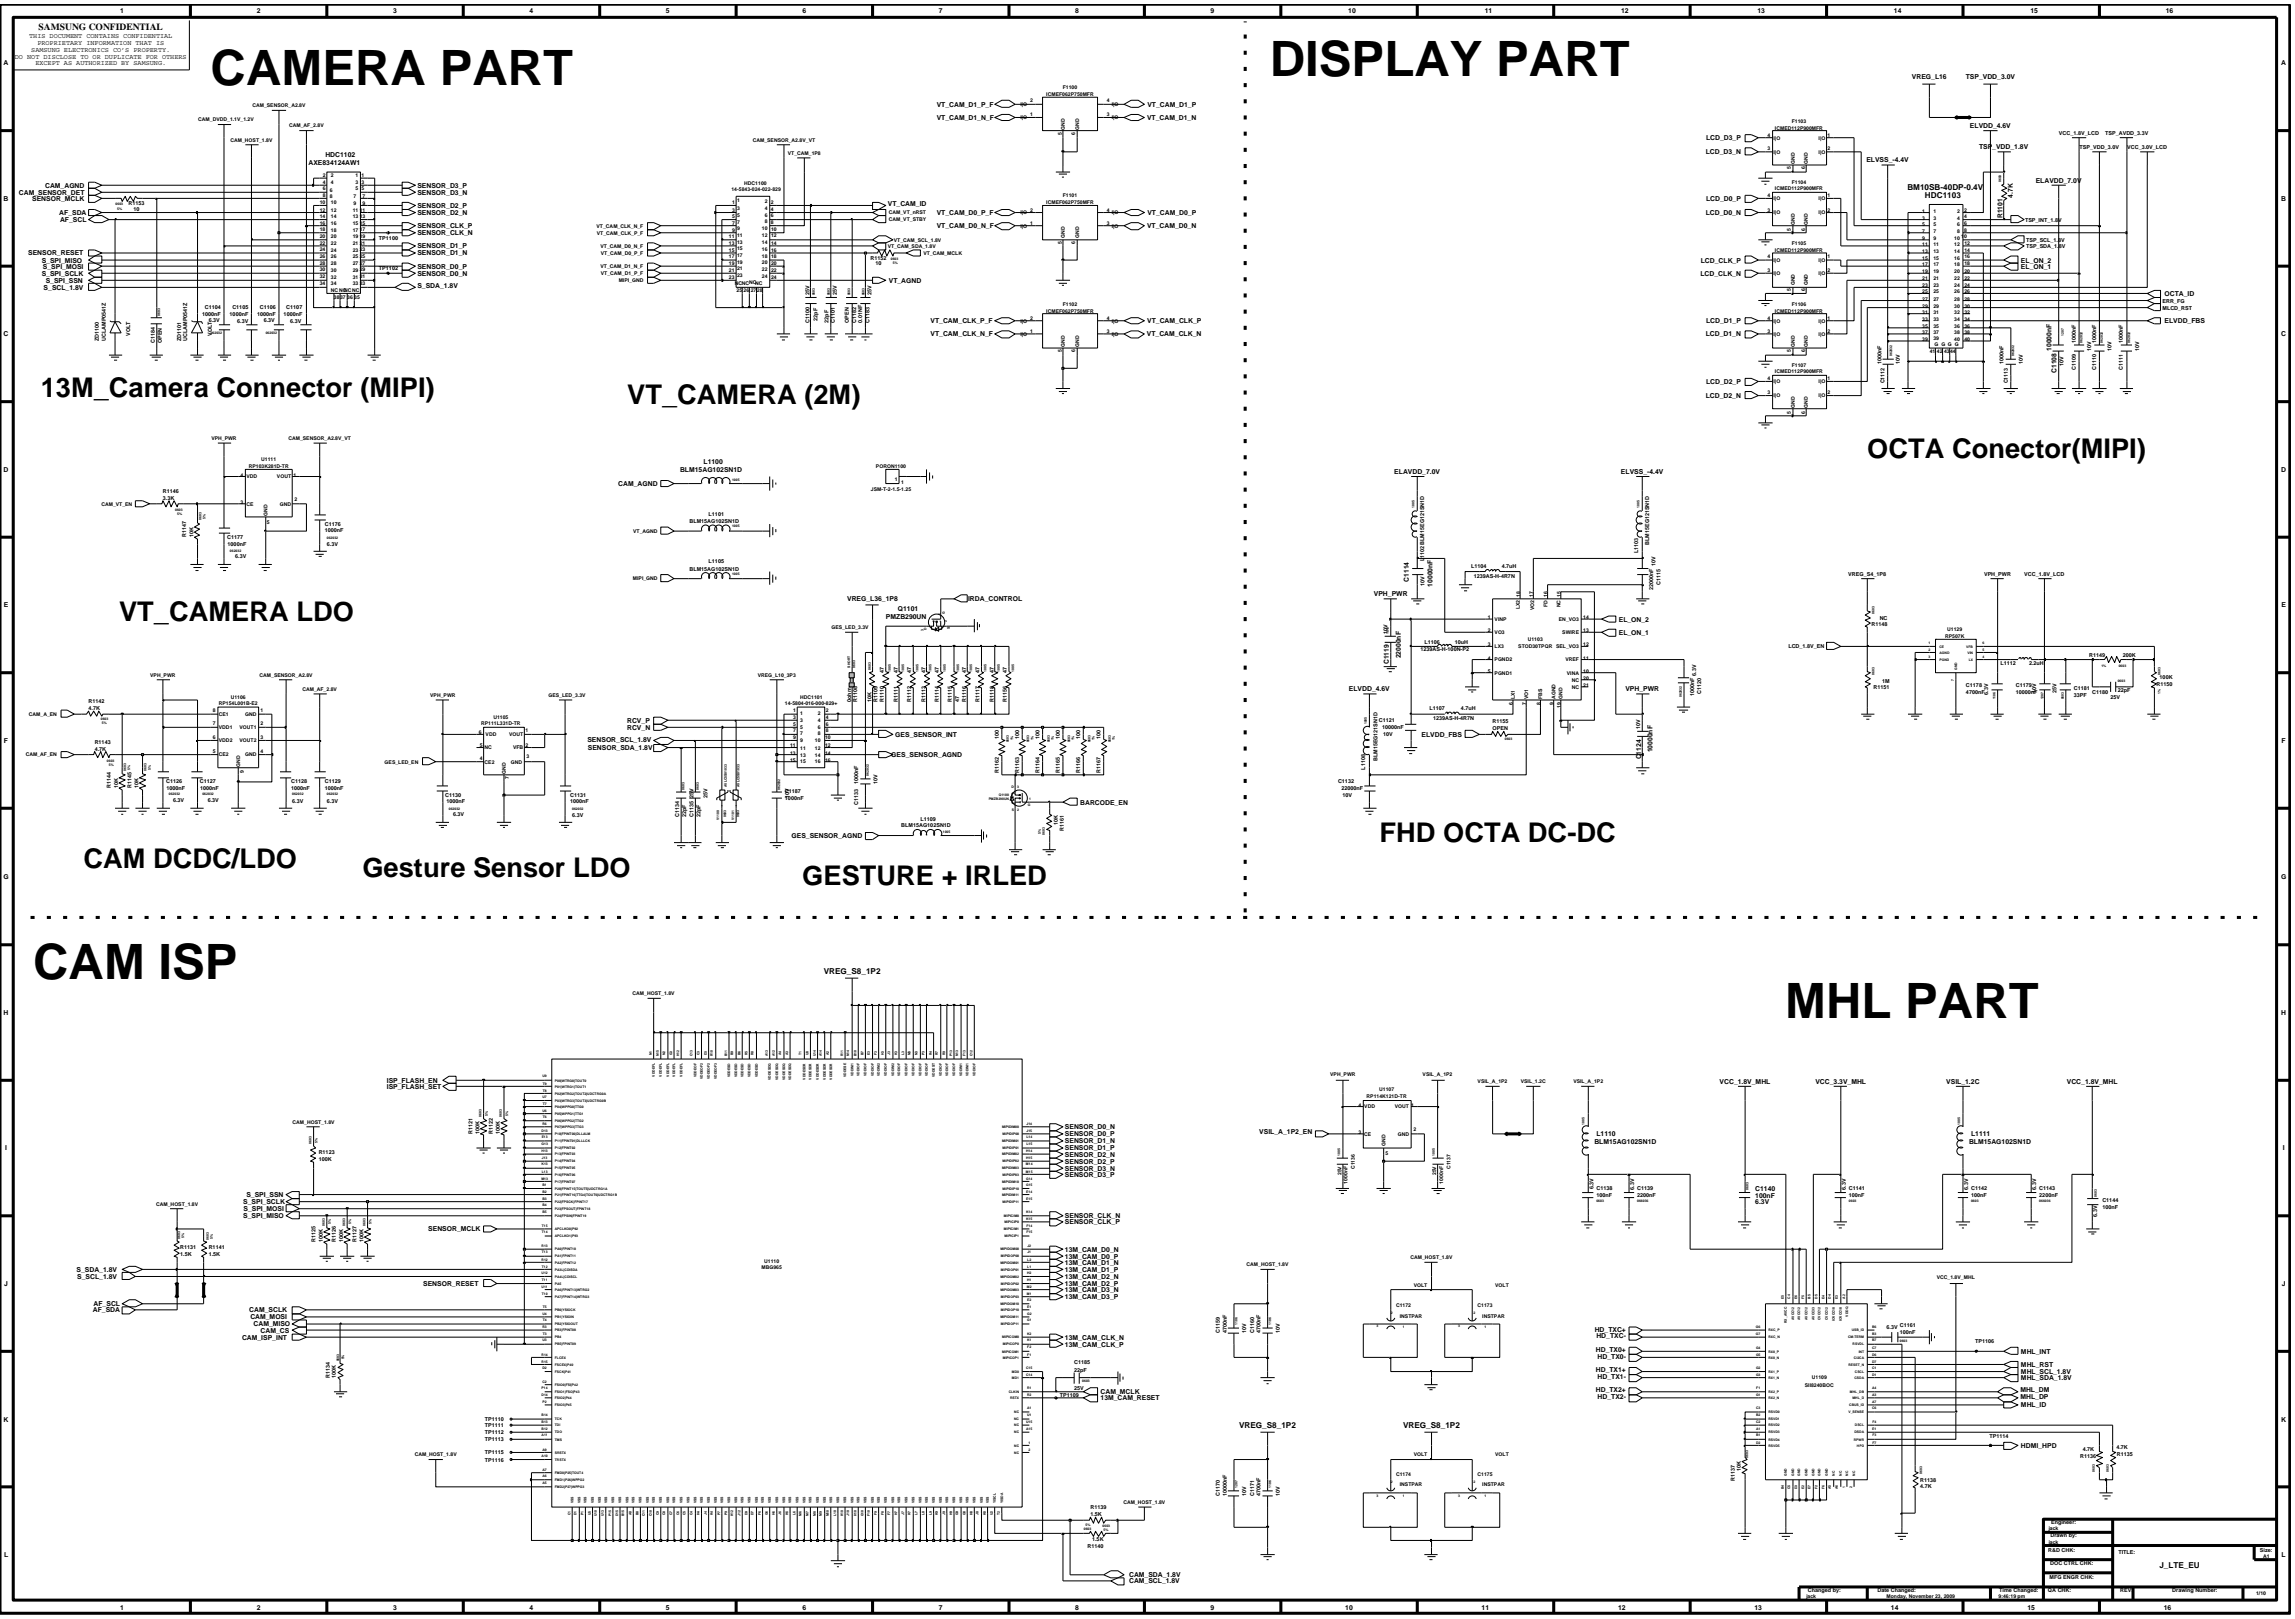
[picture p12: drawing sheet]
<svg xmlns="http://www.w3.org/2000/svg" width="192mm" height="135mm" viewBox="0 0 192 135" stroke-linecap="round" stroke-linejoin="round" font-family="sans-serif">
<defs><g id="words">
<g font-size="4.1">
<text x="17.6" y="7.1">CAMERA PART</text>
<text x="106.2" y="6.3">DISPLAY PART</text>
<text x="2.8" y="81.8">CAM ISP</text>
<text x="149.3" y="85.1">MHL PART</text>
</g>
<g font-size="2.3">
<text x="3.4" y="33.2">13M_Camera Connector (MIPI)</text>
<text x="52.4" y="33.7">VT_CAMERA (2M)</text>
<text x="156.1" y="38.3">OCTA Conector(MIPI)</text>
<text x="10" y="51.9">VT_CAMERA LDO</text>
<text x="115.4" y="70.4">FHD OCTA DC-DC</text>
<text x="7" y="72.6">CAM DCDC/LDO</text>
<text x="30.3" y="73.3">Gesture Sensor LDO</text>
<text x="67.1" y="74">GESTURE + IRLED</text>
</g>
<text font-size=".8" x="3.2" y="2.5">SAMSUNG CONFIDENTIAL</text>
<g font-size=".7">
<text x="159.5" y="15.9">BM10SB-40DP-0.4V</text>
<text x="161" y="16.6">HDC1103</text>
<text x="68.9" y="81.4">VREG_S8_1P2</text>
<text x="103.6" y="119.4">VREG_S8_1P2</text>
<text x="117.3" y="119.4">VREG_S8_1P2</text>
<text x="180.6" y="131.1">J_LTE_EU</text>
</g>
<g font-size=".6">
<text x=".3" y="5.5">A</text>
<text x="1.2" y="4.9">DO NOT DISCLOSE TO OR DUPLICATE FOR OTHERS</text>
<text x="2.4" y="3.2">THIS DOCUMENT CONTAINS CONFIDENTIAL</text>
<text x="2.6" y="4.3">SAMSUNG ELECTRONICS CO’S PROPERTY.</text>
<text x="3" y="5.4">EXCEPT AS AUTHORIZED BY SAMSUNG.</text>
<text x="3.1" y="3.7">PROPRIETARY INFORMATION THAT IS</text>
<text x="10.1" y="1.1">1</text>
<text x="21.5" y="1.1">2</text>
<text x="32.9" y="1.1">3</text>
<text x="44.3" y="1.1">4</text>
<text x="55.7" y="1.1">5</text>
<text x="67.1" y="1.1">6</text>
<text x="78.5" y="1.1">7</text>
<text x="89.9" y="1.1">8</text>
<text x="101.2" y="1.1">9</text>
<text x="112.7" y="1.1">10</text>
<text x="124.2" y="1.1">11</text>
<text x="135.6" y="1.1">12</text>
<text x="147" y="1.1">13</text>
<text x="158.4" y="1.1">14</text>
<text x="169.8" y="1.1">15</text>
<text x="181.1" y="1.1">16</text>
<text x="190.8" y="5.5">A</text>
<text x="78.3" y="8.9">VT_CAM_D1_P_F</text>
<text x="78.3" y="10">VT_CAM_D1_N_F</text>
<text x="95.9" y="10">VT_CAM_D1_N</text>
<text x="96" y="8.9">VT_CAM_D1_P</text>
<text x="142.7" y="11.7">LCD_D3_P</text>
<text x="159.9" y="6.6">VREG_L16</text>
<text x="164.4" y="6.6">TSP_VDD_3.0V</text>
<text x="164.7" y="10.7">ELVDD_4.6V</text>
<text x=".3" y="16.8">B</text>
<text x="1.6" y="16.3">CAM_SENSOR_DET</text>
<text x="2.7" y="16.8">SENSOR_MCLK</text>
<text x="3.8" y="15.7">CAM_AGND</text>
<text x="5" y="18">AF_SDA</text>
<text x="25.8" y="13.8">AXE834124AW1</text>
<text x="27.2" y="13.1">HDC1102</text>
<text x="34.9" y="17.4">SENSOR_D2_P</text>
<text x="34.9" y="18">SENSOR_D2_N</text>
<text x="34.9" y="15.7">SENSOR_D3_P</text>
<text x="34.9" y="16.3">SENSOR_D3_N</text>
<text x="74.2" y="17.2">VT_CAM_ID</text>
<text x="78.3" y="18">VT_CAM_D0_P_F</text>
<text x="96" y="18">VT_CAM_D0_P</text>
<text x="142.6" y="12.9">LCD_D3_N</text>
<text x="142.6" y="18">LCD_D0_N</text>
<text x="142.7" y="16.8">LCD_D0_P</text>
<text x="156.1" y="13.6">ELVSS_-4.4V</text>
<text x="165.5" y="12.5">TSP_VDD_1.8V</text>
<text x="168.3" y="16.5" transform="rotate(-90 168.3 16.5)">4.7K</text>
<text x="170.2" y="15.3">ELAVDD_7.0V</text>
<text x="190.8" y="16.8">B</text>
<text x="2.4" y="21.4">SENSOR_RESET</text>
<text x="3.5" y="23">S_SPI_SCLK</text>
<text x="3.5" y="21.9">S_SPI_MISO</text>
<text x="3.6" y="22.5">S_SPI_MOSI</text>
<text x="3.8" y="23.6">S_SPI_SSN</text>
<text x="5" y="18.6">AF_SCL</text>
<text x="34.9" y="22.5">SENSOR_D0_P</text>
<text x="34.9" y="23">SENSOR_D0_N</text>
<text x="34.9" y="20.8">SENSOR_D1_P</text>
<text x="34.9" y="21.4">SENSOR_D1_N</text>
<text x="34.9" y="19.1">SENSOR_CLK_P</text>
<text x="34.9" y="19.7">SENSOR_CLK_N</text>
<text x="74.3" y="23.6">VT_AGND</text>
<text x="78.3" y="19.1">VT_CAM_D0_N_F</text>
<text x="95.9" y="19.1">VT_CAM_D0_N</text>
<text x="142.2" y="23">LCD_CLK_N</text>
<text x="142.2" y="21.9">LCD_CLK_P</text>
<text x="167.5" y="18.3" transform="rotate(-90 167.5 18.3)">R1101</text>
<text x="169" y="21.9">EL_ON_2</text>
<text x="169" y="22.5">EL_ON_1</text>
<text x=".3" y="28.1">C</text>
<text x="3.7" y="24.2">S_SCL_1.8V</text>
<text x="34.9" y="24.1">S_SDA_1.8V</text>
<text x="77.8" y="27">VT_CAM_CLK_P_F</text>
<text x="77.8" y="28.1">VT_CAM_CLK_N_F</text>
<text x="95.9" y="28.1">VT_CAM_CLK_N</text>
<text x="95.9" y="27">VT_CAM_CLK_P</text>
<text x="142.6" y="28.1">LCD_D1_N</text>
<text x="142.7" y="27">LCD_D1_P</text>
<text x="171.5" y="29.3" transform="rotate(-90 171.5 29.3)">10000nF</text>
<text x="181" y="24.7">OCTA_ID</text>
<text x="181" y="27">ELVDD_FBS</text>
<text x="190.8" y="28.1">C</text>
<text x="142.6" y="33.3">LCD_D2_N</text>
<text x="142.7" y="32.1">LCD_D2_P</text>
<text x="172" y="31.2" transform="rotate(-90 172 31.2)">C1108</text>
<text x=".3" y="39.5">D</text>
<text x="51.7" y="40.6">CAM_AGND</text>
<text x="56.9" y="39.5">BLM15AG102SN1D</text>
<text x="58.8" y="38.8">L1100</text>
<text x="116.6" y="39.6">ELAVDD_7.0V</text>
<text x="135.6" y="39.6">ELVSS_-4.4V</text>
<text x="190.8" y="39.4">D</text>
<text x=".3" y="50.8">E</text>
<text x="70.8" y="50.3">VREG_L36_1P8</text>
<text x="74.1" y="51.7">PMZB290UN</text>
<text x="75.1" y="51.1">Q1101</text>
<text x="80.9" y="50.3">IRDA_CONTROL</text>
<text x="114.9" y="49.9">VPH_PWR</text>
<text x="117.8" y="48.6" transform="rotate(-90 117.8 48.6)">C1114</text>
<text x="119.8" y="49.1" transform="rotate(-90 119.8 49.1)">10000nF</text>
<text x="135.4" y="52">EL_ON_2</text>
<text x="135.4" y="53.1">EL_ON_1</text>
<text x="190.8" y="50.8">E</text>
<text x="112.8" y="57.8">ELVDD_4.6V</text>
<text x="116.1" y="55.5" transform="rotate(-90 116.1 55.5)">C1119</text>
<text x="117.1" y="55" transform="rotate(-90 117.1 55)">22000nF</text>
<text x="135.9" y="57.8">VPH_PWR</text>
<text x=".3" y="62.1">F</text>
<text x="49.1" y="62">SENSOR_SCL_1.8V</text>
<text x="49.2" y="62.7">SENSOR_SDA_1.8V</text>
<text x="52.4" y="60.4">RCV_P</text>
<text x="52.4" y="61">RCV_N</text>
<text x="74.5" y="63.3">GES_SENSOR_AGND</text>
<text x="74.9" y="61.6">GES_SENSOR_INT</text>
<text x="118.9" y="61.6">ELVDD_FBS</text>
<text x="137.2" y="63.5" transform="rotate(-90 137.2 63.5)">C1124</text>
<text x="138.2" y="62.9" transform="rotate(-90 138.2 62.9)">10000nF</text>
<text x="190.8" y="62.1">F</text>
<text x="66.2" y="70.1">GES_SENSOR_AGND</text>
<text x="90.3" y="67.3">BARCODE_EN</text>
<text x=".3" y="73.5">G</text>
<text x="190.7" y="73.5">G</text>
<text x=".3" y="84.9">H</text>
<text x="190.8" y="84.9">H</text>
<text x="32.4" y="91">ISP_FLASH_SET</text>
<text x="32.4" y="90.5">ISP_FLASH_EN</text>
<text x="89.1" y="95">SENSOR_D0_P</text>
<text x="89.1" y="95.6">SENSOR_D1_N</text>
<text x="89.1" y="94.4">SENSOR_D0_N</text>
<text x="105.3" y="94.8">VSIL_A_1P2_EN</text>
<text x="133.3" y="95.7">BLM15AG102SN1D</text>
<text x="133.5" y="95">L1110</text>
<text x="143.8" y="90.6">VCC_1.8V_MHL</text>
<text x="151.8" y="90.6">VCC_3.3V_MHL</text>
<text x="162.7" y="90.6">VSIL_1.2C</text>
<text x="164.7" y="95.7">BLM15AG102SN1D</text>
<text x="164.8" y="95">L1111</text>
<text x="172.8" y="90.6">VCC_1.8V_MHL</text>
<text x=".4" y="96.2">I</text>
<text x="20.3" y="100.7">S_SPI_SCLK</text>
<text x="20.3" y="101.8">S_SPI_MISO</text>
<text x="20.4" y="101.3">S_SPI_MOSI</text>
<text x="20.6" y="100.1">S_SPI_SSN</text>
<text x="89.1" y="101.8">SENSOR_CLK_N</text>
<text x="89.1" y="96.2">SENSOR_D1_P</text>
<text x="89.1" y="96.7">SENSOR_D2_N</text>
<text x="89.1" y="97.3">SENSOR_D2_P</text>
<text x="89.1" y="97.9">SENSOR_D3_N</text>
<text x="89.1" y="98.4">SENSOR_D3_P</text>
<text x="146.8" y="100.1">100nF</text>
<text x="146.8" y="99.5">C1140</text>
<text x="146.8" y="100.6">6.3V</text>
<text x="190.9" y="96.2">I</text>
<text x=".4" y="107.5">J</text>
<text x="6.4" y="106.3">S_SDA_1.8V</text>
<text x="6.5" y="106.9">S_SCL_1.8V</text>
<text x="35.4" y="107.5">SENSOR_RESET</text>
<text x="35.8" y="102.9">SENSOR_MCLK</text>
<text x="89.1" y="105.2">13M_CAM_D0_P</text>
<text x="89.1" y="105.7">13M_CAM_D1_N</text>
<text x="89.1" y="106.3">13M_CAM_D1_P</text>
<text x="89.1" y="106.9">13M_CAM_D2_N</text>
<text x="89.1" y="107.5">13M_CAM_D2_P</text>
<text x="89.1" y="102.4">SENSOR_CLK_P</text>
<text x="89.1" y="104.6">13M_CAM_D0_N</text>
<text x="190.8" y="107.5">J</text>
<text x="7.8" y="109.7">AF_SDA</text>
<text x="7.8" y="109.2">AF_SCL</text>
<text x="20.2" y="112">CAM_ISP_INT</text>
<text x="20.8" y="109.7">CAM_SCLK</text>
<text x="20.9" y="110.3">CAM_MOSI</text>
<text x="21.2" y="110.9">CAM_MISO</text>
<text x="21.8" y="111.4">CAM_CS</text>
<text x="89.1" y="112">13M_CAM_CLK_N</text>
<text x="89.1" y="112.6">13M_CAM_CLK_P</text>
<text x="89.1" y="108">13M_CAM_D3_N</text>
<text x="89.1" y="108.6">13M_CAM_D3_P</text>
<text x="133.4" y="111.3">HD_TXC+</text>
<text x="133.4" y="113">HD_TX0+</text>
<text x="133.5" y="111.8">HD_TXC-</text>
<text x="133.6" y="113.6">HD_TX0-</text>
<text x="169" y="113.2">MHL_INT</text>
<text x=".3" y="118.8">K</text>
<text x="92" y="116.6">CAM_MCLK</text>
<text x="92" y="117.1">13M_CAM_RESET</text>
<text x="133.4" y="114.7">HD_TX1+</text>
<text x="133.4" y="116.4">HD_TX2+</text>
<text x="133.6" y="115.3">HD_TX1-</text>
<text x="133.6" y="117">HD_TX2-</text>
<text x="168.9" y="116.4">MHL_DM</text>
<text x="169" y="117">MHL_DP</text>
<text x="169" y="114.9">MHL_SCL_1.8V</text>
<text x="169" y="115.4">MHL_SDA_1.8V</text>
<text x="169" y="114.3">MHL_RST</text>
<text x="169" y="117.7">MHL_ID</text>
<text x="190.8" y="118.8">K</text>
<text x="169" y="121">HDMI_HPD</text>
<text x=".3" y="130.2">L</text>
<text x="94.4" y="131.9">CAM_SDA_1.8V</text>
<text x="190.8" y="130.2">L</text>
<text x="10.1" y="134.6">1</text>
<text x="21.5" y="134.6">2</text>
<text x="32.9" y="134.6">3</text>
<text x="44.3" y="134.6">4</text>
<text x="55.7" y="134.6">5</text>
<text x="67.1" y="134.6">6</text>
<text x="78.5" y="134.6">7</text>
<text x="89.9" y="134.6">8</text>
<text x="94.4" y="132.4">CAM_SCL_1.8V</text>
<text x="101.2" y="134.6">9</text>
<text x="112.5" y="134.6">10</text>
<text x="123.9" y="134.6">11</text>
<text x="135.3" y="134.6">12</text>
<text x="146.7" y="134.6">13</text>
<text x="158.1" y="134.6">14</text>
<text x="169.5" y="134.6">15</text>
<text x="180.9" y="134.6">16</text>
</g>
<g font-size=".5">
<text x="172.2" y="11.3">VCC_1.8V_LCD</text>
<text x="176" y="11.3">TSP_AVDD_3.3V</text>
<text x="10.7" y="17.2">R1153</text>
<text x="11.2" y="17.6">10</text>
<text x="173.9" y="12.4">TSP_VDD_3.0V</text>
<text x="177.9" y="12.4">VCC_3.0V_LCD</text>
<text x="31.7" y="20">TP1100</text>
<text x="31.7" y="22.6">TP1102</text>
<text x="72.8" y="21.7">R1152</text>
<text x="73.2" y="22.2">10</text>
<text x="169.3" y="18.5">TSP_INT_1.8V</text>
<text x="169.4" y="20.2">TSP_SCL_1.8V</text>
<text x="169.4" y="20.7">TSP_SDA_1.8V</text>
<text x="8.3" y="28.5" transform="rotate(-90 8.3 28.5)">ZD1100</text>
<text x="8.9" y="28.5" transform="rotate(-90 8.9 28.5)">UCLAMP0541Z</text>
<text x="10.9" y="28.1" transform="rotate(-90 10.9 28.1)">VOLT</text>
<text x="12.9" y="28.7" transform="rotate(-90 12.9 28.7)">C1184</text>
<text x="13.5" y="28.7" transform="rotate(-90 13.5 28.7)">OPEN</text>
<text x="15.2" y="28.5" transform="rotate(-90 15.2 28.5)">ZD1101</text>
<text x="15.7" y="28.5" transform="rotate(-90 15.7 28.5)">UCLAMP0541Z</text>
<text x="16.9" y="26.4">1000nF</text>
<text x="17.1" y="25.8">C1104</text>
<text x="17.5" y="26.9">6.3V</text>
<text x="17.7" y="28.1" transform="rotate(-90 17.7 28.1)">VOLT</text>
<text x="19.2" y="26.4">1000nF</text>
<text x="19.4" y="25.8">C1105</text>
<text x="19.8" y="27">6.3V</text>
<text x="21.5" y="26.4">1000nF</text>
<text x="21.7" y="25.8">C1106</text>
<text x="22.1" y="26.9">6.3V</text>
<text x="23.7" y="26.4">1000nF</text>
<text x="23.9" y="25.8">C1107</text>
<text x="24.3" y="27">6.3V</text>
<text x="67.7" y="27" transform="rotate(-90 67.7 27)">C1100</text>
<text x="67.7" y="24.7" transform="rotate(-90 67.7 24.7)">25V</text>
<text x="68.4" y="26.8" transform="rotate(-90 68.4 26.8)">22pF</text>
<text x="69.3" y="27" transform="rotate(-90 69.3 27)">22pF</text>
<text x="69.8" y="27" transform="rotate(-90 69.8 27)">C1101</text>
<text x="70" y="24.7" transform="rotate(-90 70 24.7)">25V</text>
<text x="71" y="27" transform="rotate(-90 71 27)">OPEN</text>
<text x="71.6" y="27" transform="rotate(-90 71.6 27)">C1182</text>
<text x="72.1" y="27" transform="rotate(-90 72.1 27)">0.01NF</text>
<text x="72.7" y="27" transform="rotate(-90 72.7 27)">C1183</text>
<text x="72.9" y="24.7" transform="rotate(-90 72.9 24.7)">25V</text>
<text x="173.6" y="28.7" transform="rotate(-90 173.6 28.7)">1000nF</text>
<text x="174.9" y="29.4" transform="rotate(-90 174.9 29.4)">10V</text>
<text x="175.3" y="28.7" transform="rotate(-90 175.3 28.7)">1000nF</text>
<text x="176.6" y="29.4" transform="rotate(-90 176.6 29.4)">10V</text>
<text x="177.5" y="28.7" transform="rotate(-90 177.5 28.7)">1000nF</text>
<text x="178.9" y="29.4" transform="rotate(-90 178.9 29.4)">10V</text>
<text x="180.8" y="25.9">MLCD_RST</text>
<text x="180.8" y="25.3">ERR_FG</text>
<text x="157.3" y="30.5" transform="rotate(-90 157.3 30.5)">1000nF</text>
<text x="157.6" y="32.1" transform="rotate(-90 157.6 32.1)">C1112</text>
<text x="158.9" y="30.5" transform="rotate(-90 158.9 30.5)">10V</text>
<text x="167.5" y="30.5" transform="rotate(-90 167.5 30.5)">1000nF</text>
<text x="167.9" y="32.1" transform="rotate(-90 167.9 32.1)">C1113</text>
<text x="169.2" y="30.5" transform="rotate(-90 169.2 30.5)">10V</text>
<text x="172.6" y="30.6" transform="rotate(-90 172.6 30.6)">10V</text>
<text x="173.6" y="31" transform="rotate(-90 173.6 31)">C1109</text>
<text x="175.3" y="31" transform="rotate(-90 175.3 31)">C1110</text>
<text x="177.5" y="31" transform="rotate(-90 177.5 31)">C1111</text>
<text x="13.6" y="41.8">3.3K</text>
<text x="13.6" y="41.2">R1146</text>
<text x="15.6" y="44.9" transform="rotate(-90 15.6 44.9)">R1147</text>
<text x="16.2" y="44.9" transform="rotate(-90 16.2 44.9)">10K</text>
<text x="19" y="45.1">C1177</text>
<text x="19" y="45.7">1000nF</text>
<text x="19.7" y="46.7">6.3V</text>
<text x="27.2" y="44">C1176</text>
<text x="27.2" y="44.5">1000nF</text>
<text x="27.3" y="45.7">6.3V</text>
<text x="57.7" y="43.7">BLM15AG102SN1D</text>
<text x="57.7" y="47.7">BLM15AG102SN1D</text>
<text x="59.3" y="43.1">L1101</text>
<text x="59.3" y="47.1">L1105</text>
<text x="119.1" y="46.9" transform="rotate(-90 119.1 46.9)">L1102 BLM15EG121SN1D</text>
<text x="123" y="47.4">L1104</text>
<text x="125.6" y="47.4">4.7uH</text>
<text x="137" y="46.3" transform="rotate(-90 137 46.3)">L1103</text>
<text x="137.9" y="45.5" transform="rotate(-90 137.9 45.5)">BLM15EG121SN1D</text>
<text x="138.4" y="47.3" transform="rotate(-90 138.4 47.3)">10V</text>
<text x="116" y="53" transform="rotate(-90 116 53)">10V</text>
<text x="119.1" y="53.9">L1106</text>
<text x="119.1" y="49" transform="rotate(-90 119.1 49)">10V</text>
<text x="121.7" y="53.9">10uH</text>
<text x="123.2" y="48.3">1239AS-H-4R7N</text>
<text x="138.3" y="49.3" transform="rotate(-90 138.3 49.3)">22000nF</text>
<text x="138.8" y="48.9" transform="rotate(-90 138.8 48.9)">C1115</text>
<text x="154.6" y="48.1">VREG_S4_1P8</text>
<text x="156.5" y="52.3">R1148</text>
<text x="157.2" y="51.8">NC</text>
<text x="165.9" y="48.1">VPH_PWR</text>
<text x="169.3" y="48.1">VCC_1.8V_LCD</text>
<text x="7.4" y="58.8">R1142</text>
<text x="7.4" y="59.4">4.7K</text>
<text x="71.2" y="58.7" transform="rotate(-90 71.2 58.7)">0ohm</text>
<text x="71.7" y="58.7" transform="rotate(-90 71.7 58.7)">R1108</text>
<text x="72.9" y="58.7" transform="rotate(-90 72.9 58.7)">10K</text>
<text x="73.4" y="58.7" transform="rotate(-90 73.4 58.7)">R1109</text>
<text x="73.9" y="58.7" transform="rotate(-90 73.9 58.7)">R1110</text>
<text x="73.9" y="56.2" transform="rotate(-90 73.9 56.2)">47</text>
<text x="75.1" y="58.7" transform="rotate(-90 75.1 58.7)">R1111</text>
<text x="75.1" y="56.2" transform="rotate(-90 75.1 56.2)">47</text>
<text x="76.2" y="58.7" transform="rotate(-90 76.2 58.7)">R1112</text>
<text x="76.2" y="56.2" transform="rotate(-90 76.2 56.2)">47</text>
<text x="77.4" y="56.2" transform="rotate(-90 77.4 56.2)">47</text>
<text x="77.4" y="58.7" transform="rotate(-90 77.4 58.7)">R1113</text>
<text x="78.5" y="58.7" transform="rotate(-90 78.5 58.7)">R1114</text>
<text x="78.5" y="56.2" transform="rotate(-90 78.5 56.2)">47</text>
<text x="79.6" y="58.7" transform="rotate(-90 79.6 58.7)">R1115</text>
<text x="80.2" y="58.7" transform="rotate(-90 80.2 58.7)">47</text>
<text x="80.8" y="58.7" transform="rotate(-90 80.8 58.7)">R1116</text>
<text x="80.8" y="56.2" transform="rotate(-90 80.8 56.2)">47</text>
<text x="81.9" y="56.2" transform="rotate(-90 81.9 56.2)">47</text>
<text x="81.9" y="58.7" transform="rotate(-90 81.9 58.7)">R1117</text>
<text x="83.1" y="58.7" transform="rotate(-90 83.1 58.7)">R1118</text>
<text x="83.1" y="56.2" transform="rotate(-90 83.1 56.2)">47</text>
<text x="84.2" y="58.7" transform="rotate(-90 84.2 58.7)">R1156</text>
<text x="84.2" y="56.2" transform="rotate(-90 84.2 56.2)">47</text>
<text x="118.8" y="54.5">1239AS-H-100N-P2</text>
<text x="119.5" y="59.4">L1107</text>
<text x="122.2" y="59.4">4.7uH</text>
<text x="141.7" y="58.2" transform="rotate(-90 141.7 58.2)">1000nF</text>
<text x="141.8" y="56.5" transform="rotate(-90 141.8 56.5)">6.3V</text>
<text x="142.3" y="58" transform="rotate(-90 142.3 58)">C1120</text>
<text x="149.5" y="54.2">LCD_1.8V_EN</text>
<text x="156.7" y="57.6">R1151</text>
<text x="157.4" y="57.1">1M</text>
<text x="164.4" y="57.4">C1178</text>
<text x="164.4" y="58">4700nF</text>
<text x="166.3" y="58.1" transform="rotate(-90 166.3 58.1)">6.3V</text>
<text x="167.3" y="55.6">L1112</text>
<text x="168.6" y="57.4">C1179</text>
<text x="168.6" y="58">10000nF</text>
<text x="169.7" y="55.6">2.2uH</text>
<text x="170.3" y="58" transform="rotate(-90 170.3 58)">10V</text>
<text x="172" y="58" transform="rotate(-90 172 58)">25V</text>
<text x="173.4" y="57.7">C1181</text>
<text x="173.4" y="58.3">33PF</text>
<text x="174.7" y="54.9">R1149</text>
<text x="175" y="58">C1180</text>
<text x="176.5" y="58.4">25V</text>
<text x="177.1" y="57.8">22pF</text>
<text x="177.5" y="54.9">200K</text>
<text x="180.3" y="57.3">R1150</text>
<text x="180.6" y="56.7">100K</text>
<text x="7.9" y="62.7">4.7K</text>
<text x="7.9" y="62.2">R1143</text>
<text x="9.3" y="65.9" transform="rotate(-90 9.3 65.9)">R1144</text>
<text x="9.9" y="65.9" transform="rotate(-90 9.9 65.9)">10K</text>
<text x="11" y="65.9" transform="rotate(-90 11 65.9)">R1145</text>
<text x="11.6" y="65.9" transform="rotate(-90 11.6 65.9)">10K</text>
<text x="13.9" y="65.5">C1126</text>
<text x="16.7" y="65.5">C1127</text>
<text x="24.3" y="65.5">C1128</text>
<text x="27.2" y="65.5">C1129</text>
<text x="71.8" y="65.5" transform="rotate(-90 71.8 65.5)">1000nF</text>
<text x="73.4" y="65.5" transform="rotate(-90 73.4 65.5)">10V</text>
<text x="83.5" y="64.6" transform="rotate(-90 83.5 64.6)">R1162</text>
<text x="83.5" y="61.8" transform="rotate(-90 83.5 61.8)">100</text>
<text x="85.2" y="64.6" transform="rotate(-90 85.2 64.6)">R1163</text>
<text x="85.2" y="61.8" transform="rotate(-90 85.2 61.8)">100</text>
<text x="86.9" y="64.6" transform="rotate(-90 86.9 64.6)">R1164</text>
<text x="86.9" y="61.8" transform="rotate(-90 86.9 61.8)">100</text>
<text x="88.6" y="64.6" transform="rotate(-90 88.6 64.6)">R1165</text>
<text x="88.6" y="61.8" transform="rotate(-90 88.6 61.8)">100</text>
<text x="90.3" y="64.6" transform="rotate(-90 90.3 64.6)">R1166</text>
<text x="90.3" y="61.8" transform="rotate(-90 90.3 61.8)">100</text>
<text x="92" y="64.6" transform="rotate(-90 92 64.6)">R1167</text>
<text x="92" y="61.8" transform="rotate(-90 92 61.8)">100</text>
<text x="111.9" y="65.4">C1132</text>
<text x="114.2" y="64.4" transform="rotate(-90 114.2 64.4)">L1108</text>
<text x="115.2" y="63.6" transform="rotate(-90 115.2 63.6)">BLM15EG121SN1D</text>
<text x="115.3" y="60.4">C1121</text>
<text x="115.6" y="61">10000nF</text>
<text x="115.7" y="61.6">10V</text>
<text x="119.8" y="60.2">1239AS-H-4R7N</text>
<text x="124.8" y="61.1">OPEN</text>
<text x="124.8" y="60.5">R1155</text>
<text x="137.1" y="61" transform="rotate(-90 137.1 61)">10V</text>
<text x="13.9" y="66">1000nF</text>
<text x="14.5" y="67.1">6.3V</text>
<text x="16.7" y="66">1000nF</text>
<text x="17.4" y="67.1">6.3V</text>
<text x="24.3" y="66">1000nF</text>
<text x="24.4" y="67.1">6.3V</text>
<text x="27.2" y="66">1000nF</text>
<text x="27.3" y="67.1">6.3V</text>
<text x="37.2" y="66.6">C1130</text>
<text x="37.3" y="67.1">1000nF</text>
<text x="37.9" y="68.2">6.3V</text>
<text x="47.7" y="67.1">1000nF</text>
<text x="47.7" y="66.6">C1131</text>
<text x="47.8" y="68.3">6.3V</text>
<text x="56.8" y="68.3" transform="rotate(-90 56.8 68.3)">C1134</text>
<text x="57.4" y="68.3" transform="rotate(-90 57.4 68.3)">22pF</text>
<text x="58" y="68.3" transform="rotate(-90 58 68.3)">C1135</text>
<text x="58" y="66.7" transform="rotate(-90 58 66.7)">25V</text>
<text x="58.6" y="68.3" transform="rotate(-90 58.6 68.3)">22pF</text>
<text x="59.2" y="66.7" transform="rotate(-90 59.2 66.7)">25V</text>
<text x="65.6" y="66.3">C1187</text>
<text x="65.6" y="66.9">1000nF</text>
<text x="66" y="66.7" transform="rotate(-90 66 66.7)">10V</text>
<text x="71.8" y="67.3" transform="rotate(-90 71.8 67.3)">C1133</text>
<text x="75.4" y="69.2">BLM15AG102SN1D</text>
<text x="77" y="68.7">L1109</text>
<text x="88.4" y="69" transform="rotate(-90 88.4 69)">10K</text>
<text x="89" y="69.5" transform="rotate(-90 89 69.5)">R1161</text>
<text x="112.2" y="66">22000nF</text>
<text x="112.2" y="66.6">10V</text>
<text x="39.5" y="94.8" transform="rotate(-90 39.5 94.8)">R1121</text>
<text x="40.1" y="94.8" transform="rotate(-90 40.1 94.8)">100K</text>
<text x="41.2" y="94.8" transform="rotate(-90 41.2 94.8)">R1122</text>
<text x="41.8" y="94.8" transform="rotate(-90 41.8 94.8)">100K</text>
<text x="26.6" y="97.1">100K</text>
<text x="26.6" y="96.5">R1123</text>
<text x="133.2" y="99.4" transform="rotate(-90 133.2 99.4)">6.3V</text>
<text x="133.5" y="100">100nF</text>
<text x="133.5" y="99.4">C1138</text>
<text x="136.6" y="99.4" transform="rotate(-90 136.6 99.4)">6.3V</text>
<text x="136.9" y="100">2200nF</text>
<text x="136.9" y="99.4">C1139</text>
<text x="154.4" y="99.4" transform="rotate(-90 154.4 99.4)">6.3V</text>
<text x="154.6" y="99.4">C1141</text>
<text x="154.6" y="100">100nF</text>
<text x="164.6" y="99.4" transform="rotate(-90 164.6 99.4)">6.3V</text>
<text x="164.8" y="99.4">C1142</text>
<text x="164.8" y="100">100nF</text>
<text x="170.3" y="99.4" transform="rotate(-90 170.3 99.4)">6.3V</text>
<text x="170.5" y="100">2200nF</text>
<text x="170.5" y="99.4">C1143</text>
<text x="175.4" y="101.7" transform="rotate(-90 175.4 101.7)">6.3V</text>
<text x="175.8" y="101.1">100nF</text>
<text x="175.8" y="100.5">C1144</text>
<text x="15.1" y="105">1.5K</text>
<text x="15.1" y="104.4">R1131</text>
<text x="17.5" y="105">1.5K</text>
<text x="17.5" y="104.4">R1141</text>
<text x="26.4" y="103.8" transform="rotate(-90 26.4 103.8)">R1125</text>
<text x="27" y="103.8" transform="rotate(-90 27 103.8)">100K</text>
<text x="28.1" y="103.8" transform="rotate(-90 28.1 103.8)">R1126</text>
<text x="28.7" y="103.8" transform="rotate(-90 28.7 103.8)">100K</text>
<text x="29.8" y="103.8" transform="rotate(-90 29.8 103.8)">R1127</text>
<text x="30.4" y="103.8" transform="rotate(-90 30.4 103.8)">100K</text>
<text x="102" y="111.5" transform="rotate(-90 102 111.5)">C1159</text>
<text x="102.6" y="111.5" transform="rotate(-90 102.6 111.5)">4700nF</text>
<text x="104.2" y="111.5" transform="rotate(-90 104.2 111.5)">10V</text>
<text x="104.9" y="111.5" transform="rotate(-90 104.9 111.5)">C1160</text>
<text x="105.4" y="111.5" transform="rotate(-90 105.4 111.5)">4700nF</text>
<text x="107" y="111.5" transform="rotate(-90 107 111.5)">10V</text>
<text x="157.8" y="111.1">6.3V</text>
<text x="158.9" y="111.5">100nF</text>
<text x="158.9" y="110.9">C1161</text>
<text x="165.2" y="112.3">TP1106</text>
<text x="27.6" y="115.2" transform="rotate(-90 27.6 115.2)">R1134</text>
<text x="28.1" y="115.2" transform="rotate(-90 28.1 115.2)">100K</text>
<text x="40.5" y="119.3">TP1111</text>
<text x="40.5" y="119.9">TP1112</text>
<text x="40.5" y="118.8">TP1110</text>
<text x="88.6" y="116.8">TP1109</text>
<text x="89.8" y="116.2">25V</text>
<text x="89.8" y="114.7">22pF</text>
<text x="89.8" y="114.1">C1185</text>
<text x="40.5" y="121.6">TP1115</text>
<text x="40.5" y="122.2">TP1116</text>
<text x="40.5" y="120.5">TP1113</text>
<text x="102" y="125.1" transform="rotate(-90 102 125.1)">C1170</text>
<text x="102.6" y="125.1" transform="rotate(-90 102.6 125.1)">10000nF</text>
<text x="104.2" y="125.1" transform="rotate(-90 104.2 125.1)">10V</text>
<text x="104.9" y="125.1" transform="rotate(-90 104.9 125.1)">C1171</text>
<text x="105.4" y="125.1" transform="rotate(-90 105.4 125.1)">4700nF</text>
<text x="107" y="125.1" transform="rotate(-90 107 125.1)">10V</text>
<text x="145.1" y="123.8" transform="rotate(-90 145.1 123.8)">R1137</text>
<text x="145.6" y="122.9" transform="rotate(-90 145.6 122.9)">10K</text>
<text x="160.6" y="124.4">4.7K</text>
<text x="160.6" y="123.9">R1138</text>
<text x="166.4" y="120.2">TP1114</text>
<text x="174" y="121.9">R1136</text>
<text x="174.2" y="121.3">4.7K</text>
<text x="177" y="121.2">4.7K</text>
<text x="177" y="121.8">R1135</text>
<text x="90.9" y="129.4">R1140</text>
<text x="91.2" y="126.8">1.5K</text>
<text x="91.2" y="126.2">R1139</text>
<text x="91.3" y="128.9">1.5K</text>
<text x="171.3" y="129.7">R&amp;D CHK:</text>
<text x="171.4" y="132">MFG ENGR CHK:</text>
<text x="171.4" y="130.8">DOC CTRL CHK:</text>
<text x="171.5" y="128.5">Drawn by:</text>
<text x="171.5" y="127.4">Engineer:</text>
<text x="177.1" y="129.9">TITLE:</text>
<text x="189" y="129.7">Size:</text>
<text x="151.2" y="133.1">Changed by:</text>
<text x="157" y="133.1">Date Changed:</text>
<text x="167.2" y="133.1">Time Changed:</text>
<text x="171.3" y="133.1">QA CHK:</text>
<text x="177.3" y="133.1">REV:</text>
<text x="181.7" y="133.1">Drawing Number:</text>
</g>
<g font-size=".4">
<text x="16.6" y="10.1">CAM_DVDD_1.1V_1.2V</text>
<text x="19.3" y="11.8">CAM_HOST_1.8V</text>
<text x="21.1" y="9">CAM_SENSOR_A2.8V</text>
<text x="24.2" y="10.7">CAM_AF_2.8V</text>
<text x="62.9" y="11.8">CAM_SENSOR_A2.8V_VT</text>
<text x="85.3" y="10">I|O</text>
<text x="85.3" y="8.9">I|O</text>
<text x="86.2" y="9.7">1</text>
<text x="86.2" y="8.6">2</text>
<text x="87.5" y="8">ICMEF062P750MFR</text>
<text x="88.8" y="11.3" transform="rotate(-90 88.8 11.3)">5</text>
<text x="88.9" y="7.5">F1100</text>
<text x="89" y="10.8" transform="rotate(-90 89 10.8)">GND</text>
<text x="89.9" y="11.3" transform="rotate(-90 89.9 11.3)">6</text>
<text x="90.2" y="10.8" transform="rotate(-90 90.2 10.8)">GND</text>
<text x="92.6" y="9.7">3</text>
<text x="92.6" y="8.6">4</text>
<text x="93" y="10">I|O</text>
<text x="93" y="8.9">I|O</text>
<text x="147.8" y="11.4">4</text>
<text x="148.3" y="11.7">I|O</text>
<text x="148.4" y="10.8">ICMED112P900MFR</text>
<text x="149.8" y="10.2">F1103</text>
<text x="152.1" y="11.7">I|O</text>
<text x="152.8" y="11.4">1</text>
<text x="26.7" y="17.1">10</text>
<text x="26.7" y="17.7">12</text>
<text x="27" y="15.9">6</text>
<text x="27" y="16.5">8</text>
<text x="27" y="15.4">4</text>
<text x="27" y="14.8">2</text>
<text x="27.6" y="16.1">6</text>
<text x="27.6" y="16.6">8</text>
<text x="27.7" y="15.4">4</text>
<text x="27.7" y="14.8">2</text>
<text x="27.7" y="17.7">12</text>
<text x="27.7" y="17.1">10</text>
<text x="29.5" y="17.7">11 11</text>
<text x="29.6" y="16.6">7</text>
<text x="29.6" y="17.2">9</text>
<text x="29.7" y="15.9">5 5</text>
<text x="29.7" y="15.4">3 3</text>
<text x="29.7" y="14.8">1 1</text>
<text x="30.3" y="16.6">7</text>
<text x="30.3" y="17.2">9</text>
<text x="61.2" y="16">14-5843-024-022-829</text>
<text x="61.2" y="17.1">1</text>
<text x="61.2" y="17.7">3</text>
<text x="61.6" y="16.9">1</text>
<text x="61.6" y="17.5">3</text>
<text x="62.2" y="15.5">HDC1100</text>
<text x="64" y="17.6">4</text>
<text x="64" y="17">2</text>
<text x="64.5" y="17.7">4</text>
<text x="64.5" y="17.1">2</text>
<text x="65.9" y="12.9">VT_CAM_1P8</text>
<text x="74.3" y="17.9">CAM_VT_nRST</text>
<text x="85.3" y="17.9">I|O</text>
<text x="86.2" y="17.7">2</text>
<text x="87.5" y="17.1">ICMEF062P750MFR</text>
<text x="88.9" y="16.5">F1101</text>
<text x="92.6" y="17.7">4</text>
<text x="93" y="17.9">I|O</text>
<text x="147.8" y="16.5">4</text>
<text x="147.8" y="17.7">3</text>
<text x="147.8" y="12.5">3</text>
<text x="148.3" y="17.9">I|O</text>
<text x="148.3" y="16.7">I|O</text>
<text x="148.3" y="12.9">I|O</text>
<text x="148.4" y="15.9">ICMED112P900MFR</text>
<text x="149.8" y="14.1" transform="rotate(-90 149.8 14.1)">5</text>
<text x="149.8" y="15.4">F1104</text>
<text x="150.1" y="13.7" transform="rotate(-90 150.1 13.7)">GND</text>
<text x="150.9" y="14.1" transform="rotate(-90 150.9 14.1)">6</text>
<text x="151.2" y="13.7" transform="rotate(-90 151.2 13.7)">GND</text>
<text x="152.1" y="16.7">I|O</text>
<text x="152.1" y="17.9">I|O</text>
<text x="152.1" y="12.9">I|O</text>
<text x="152.8" y="16.5">1</text>
<text x="152.8" y="17.7">2</text>
<text x="152.8" y="12.5">2</text>
<text x="160.7" y="17.8">1</text>
<text x="161.7" y="17.8">1</text>
<text x="163.6" y="17.8">2</text>
<text x="164.2" y="17.7">2</text>
<text x="26.7" y="22.7">30</text>
<text x="26.7" y="23.3">32</text>
<text x="26.7" y="23.9">34</text>
<text x="26.7" y="20.5">22</text>
<text x="26.7" y="21">24</text>
<text x="26.7" y="21.6">26</text>
<text x="26.7" y="22.2">28</text>
<text x="26.7" y="18.8">16</text>
<text x="26.7" y="19.3">18</text>
<text x="26.7" y="19.9">20</text>
<text x="26.7" y="18.2">14</text>
<text x="27.7" y="22.8">30</text>
<text x="27.7" y="23.3">32</text>
<text x="27.7" y="21.1">24</text>
<text x="27.7" y="18.2">14</text>
<text x="27.7" y="19.4">18</text>
<text x="27.7" y="23.9">34</text>
<text x="27.7" y="20.5">22</text>
<text x="27.7" y="21.6">26</text>
<text x="27.7" y="22.2">28</text>
<text x="27.7" y="18.8">16</text>
<text x="27.7" y="19.9">20</text>
<text x="29.5" y="22.8">29</text>
<text x="29.5" y="23.3">31</text>
<text x="29.5" y="23.9">33</text>
<text x="29.5" y="20.5">21</text>
<text x="29.5" y="21.1">23</text>
<text x="29.5" y="21.6">25</text>
<text x="29.5" y="22.2">27 27</text>
<text x="29.5" y="18.8">15 15</text>
<text x="29.5" y="19.4">17</text>
<text x="29.5" y="19.9">19</text>
<text x="29.5" y="18.2">13 13</text>
<text x="30.1" y="22.7">29</text>
<text x="30.1" y="23.3">31</text>
<text x="30.1" y="23.9">33</text>
<text x="30.1" y="20.5">21</text>
<text x="30.1" y="21">23</text>
<text x="30.1" y="21.6">25</text>
<text x="30.1" y="19.3">17</text>
<text x="30.1" y="19.9">19</text>
<text x="49.9" y="19">VT_CAM_CLK_N_F</text>
<text x="49.9" y="19.6">VT_CAM_CLK_P_F</text>
<text x="50.2" y="20.7">VT_CAM_D0_N_F</text>
<text x="50.2" y="22.4">VT_CAM_D1_N_F</text>
<text x="50.2" y="21.3">VT_CAM_D0_P_F</text>
<text x="50.2" y="23">VT_CAM_D1_P_F</text>
<text x="51.7" y="23.6">MIPI_GND</text>
<text x="61" y="21.6">17</text>
<text x="61" y="22.2">19</text>
<text x="61" y="19.9">11</text>
<text x="61" y="22.8">21</text>
<text x="61" y="23.3">23</text>
<text x="61" y="20.5">13</text>
<text x="61" y="21.1">15</text>
<text x="61.2" y="18.2">5</text>
<text x="61.2" y="18.8">7</text>
<text x="61.2" y="19.4">9</text>
<text x="61.4" y="23.9">NCNCNCNC</text>
<text x="61.6" y="21.5">17</text>
<text x="61.6" y="22.1">19</text>
<text x="61.6" y="19.8">11</text>
<text x="61.6" y="22.6">21</text>
<text x="61.6" y="23.2">23</text>
<text x="61.6" y="20.4">13</text>
<text x="61.6" y="20.9">15</text>
<text x="61.6" y="18.1">5</text>
<text x="61.6" y="18.7">7</text>
<text x="61.6" y="19.2">9</text>
<text x="63.7" y="21.5">18</text>
<text x="63.7" y="19.3">10</text>
<text x="63.7" y="22.6">22</text>
<text x="63.7" y="23.2">24</text>
<text x="63.7" y="19.9">12 12</text>
<text x="63.7" y="20.4">14</text>
<text x="63.7" y="21">16</text>
<text x="63.7" y="22.1">20</text>
<text x="64" y="18.2">6</text>
<text x="64" y="18.7">8</text>
<text x="64.5" y="18.2">6</text>
<text x="64.5" y="18.8">8</text>
<text x="64.5" y="21.5">18</text>
<text x="64.5" y="19.3">10</text>
<text x="64.5" y="22.7">22</text>
<text x="64.5" y="23.3">24</text>
<text x="64.5" y="20.4">14</text>
<text x="64.5" y="21">16</text>
<text x="64.5" y="22.1">20</text>
<text x="74.2" y="20.7">VT_CAM_SDA_1.8V</text>
<text x="74.3" y="18.5">CAM_VT_STBY</text>
<text x="74.7" y="20.2">VT_CAM_SCL_1.8V</text>
<text x="77.2" y="21.3">VT_CAM_MCLK</text>
<text x="85.3" y="19">I|O</text>
<text x="86.2" y="18.8">1</text>
<text x="88.8" y="20.4" transform="rotate(-90 88.8 20.4)">5</text>
<text x="89" y="19.9" transform="rotate(-90 89 19.9)">GND</text>
<text x="89.9" y="20.4" transform="rotate(-90 89.9 20.4)">6</text>
<text x="90.2" y="19.9" transform="rotate(-90 90.2 19.9)">GND</text>
<text x="92.6" y="18.8">3</text>
<text x="93" y="19">I|O</text>
<text x="147.8" y="22.8">3</text>
<text x="147.8" y="21.6">4</text>
<text x="148.3" y="23">I|O</text>
<text x="148.3" y="21.9">I|O</text>
<text x="148.4" y="21.1">ICMED112P900MFR</text>
<text x="149.8" y="19.3" transform="rotate(-90 149.8 19.3)">5</text>
<text x="149.8" y="20.5">F1105</text>
<text x="150.1" y="23.9" transform="rotate(-90 150.1 23.9)">GND</text>
<text x="150.1" y="18.8" transform="rotate(-90 150.1 18.8)">GND</text>
<text x="150.9" y="19.3" transform="rotate(-90 150.9 19.3)">6</text>
<text x="151.2" y="23.9" transform="rotate(-90 151.2 23.9)">GND</text>
<text x="151.2" y="18.8" transform="rotate(-90 151.2 18.8)">GND</text>
<text x="152.1" y="21.9">I|O</text>
<text x="152.1" y="23">I|O</text>
<text x="152.8" y="22.8">2</text>
<text x="152.8" y="21.6">1</text>
<text x="160.7" y="19.5">7</text>
<text x="160.7" y="20.1">9</text>
<text x="160.7" y="18.9">5</text>
<text x="160.7" y="18.4">3</text>
<text x="160.7" y="23.4">21</text>
<text x="160.7" y="21.2">13</text>
<text x="160.7" y="21.7">15</text>
<text x="160.7" y="22.3">17</text>
<text x="160.7" y="22.8">19</text>
<text x="160.7" y="20.6">11</text>
<text x="161.7" y="19.5">7</text>
<text x="161.7" y="20.1">9</text>
<text x="161.7" y="18.9">5</text>
<text x="161.7" y="18.4">3</text>
<text x="161.7" y="23.4">21</text>
<text x="161.7" y="21.7">15</text>
<text x="161.7" y="22.3">17</text>
<text x="161.7" y="22.8">19</text>
<text x="161.7" y="20.6">11</text>
<text x="161.7" y="21.2">13</text>
<text x="163.4" y="23.4">22</text>
<text x="163.4" y="21.2">14</text>
<text x="163.4" y="21.7">16</text>
<text x="163.4" y="22.3">18</text>
<text x="163.4" y="22.8">20</text>
<text x="163.4" y="20.1">10</text>
<text x="163.4" y="20.6">12</text>
<text x="163.6" y="19.5">8</text>
<text x="163.6" y="18.4">4</text>
<text x="163.6" y="18.9">6</text>
<text x="164" y="19.9">10</text>
<text x="164.2" y="19.4">8</text>
<text x="164.2" y="18.2">4</text>
<text x="164.2" y="18.8">6</text>
<text x="164.3" y="22.8">20</text>
<text x="164.3" y="23.4">22</text>
<text x="164.3" y="21.1">14</text>
<text x="164.3" y="21.6">16</text>
<text x="164.3" y="22.2">18</text>
<text x="164.3" y="20.5">12</text>
<text x="27.7" y="24.4">NCNC</text>
<text x="27.9" y="25">3837</text>
<text x="28.8" y="24.4">NCNC</text>
<text x="29" y="25">36</text>
<text x="29.6" y="25">35</text>
<text x="61.6" y="24.4">25</text>
<text x="62.2" y="24.4">26</text>
<text x="62.8" y="24.4">2728</text>
<text x="85.3" y="28.1">I|O</text>
<text x="85.3" y="27">I|O</text>
<text x="86.2" y="27.8">1</text>
<text x="86.2" y="26.7">2</text>
<text x="87.5" y="26.1">ICMEF062P750MFR</text>
<text x="88.8" y="29.4" transform="rotate(-90 88.8 29.4)">5</text>
<text x="88.9" y="25.5">F1102</text>
<text x="89" y="29" transform="rotate(-90 89 29)">GND</text>
<text x="89.9" y="29.4" transform="rotate(-90 89.9 29.4)">6</text>
<text x="90.2" y="29" transform="rotate(-90 90.2 29)">GND</text>
<text x="92.6" y="27.8">3</text>
<text x="92.6" y="26.7">4</text>
<text x="93" y="28.1">I|O</text>
<text x="93" y="27">I|O</text>
<text x="147.8" y="27.8">3</text>
<text x="147.8" y="26.7">4</text>
<text x="148.3" y="28.1">I|O</text>
<text x="148.3" y="27">I|O</text>
<text x="148.4" y="26.1">ICMED112P900MFR</text>
<text x="149.8" y="29.4" transform="rotate(-90 149.8 29.4)">5</text>
<text x="149.8" y="24.3" transform="rotate(-90 149.8 24.3)">5</text>
<text x="149.8" y="25.5">F1106</text>
<text x="150.1" y="29" transform="rotate(-90 150.1 29)">GND</text>
<text x="150.9" y="29.4" transform="rotate(-90 150.9 29.4)">6</text>
<text x="150.9" y="24.3" transform="rotate(-90 150.9 24.3)">6</text>
<text x="151.2" y="29" transform="rotate(-90 151.2 29)">GND</text>
<text x="152.1" y="27">I|O</text>
<text x="152.1" y="28.1">I|O</text>
<text x="152.8" y="26.7">1</text>
<text x="152.8" y="27.8">2</text>
<text x="160.7" y="27.9">37</text>
<text x="160.7" y="28.5">39</text>
<text x="160.7" y="25.7">29</text>
<text x="160.7" y="26.2">31</text>
<text x="160.7" y="26.8">33</text>
<text x="160.7" y="27.4">35</text>
<text x="160.7" y="24">23</text>
<text x="160.7" y="24.5">25</text>
<text x="160.7" y="25.1">27</text>
<text x="161.4" y="29.5">41</text>
<text x="161.7" y="27.9">37</text>
<text x="161.7" y="28.4">39</text>
<text x="161.7" y="25.7">29</text>
<text x="161.7" y="26.2">31</text>
<text x="161.7" y="26.8">33</text>
<text x="161.7" y="27.4">35</text>
<text x="161.7" y="24">23</text>
<text x="161.7" y="24.5">25</text>
<text x="161.7" y="25.1">27</text>
<text x="161.8" y="28.9">G G G G</text>
<text x="162" y="29.5">42</text>
<text x="162.6" y="29.5">4344</text>
<text x="163.4" y="27.4">36</text>
<text x="163.4" y="27.9">38</text>
<text x="163.4" y="28.5">40</text>
<text x="163.4" y="25.7">30</text>
<text x="163.4" y="26.2">32</text>
<text x="163.4" y="26.8">34</text>
<text x="163.4" y="24">24</text>
<text x="163.4" y="24.5">26</text>
<text x="163.4" y="25.1">28</text>
<text x="164.3" y="27.4">36</text>
<text x="164.3" y="27.9">38</text>
<text x="164.3" y="28.5">40</text>
<text x="164.3" y="25.1">28</text>
<text x="164.3" y="25.7">30</text>
<text x="164.3" y="26.2">32</text>
<text x="164.3" y="26.8">34</text>
<text x="164.3" y="24">24</text>
<text x="164.3" y="24.5">26</text>
<text x="147.8" y="32.9">3</text>
<text x="147.8" y="31.8">4</text>
<text x="148.3" y="33.2">I|O</text>
<text x="148.3" y="32">I|O</text>
<text x="148.4" y="31.2">ICMED112P900MFR</text>
<text x="149.8" y="34.6" transform="rotate(-90 149.8 34.6)">5</text>
<text x="149.8" y="30.7">F1107</text>
<text x="150.1" y="34.1" transform="rotate(-90 150.1 34.1)">GND</text>
<text x="150.9" y="34.6" transform="rotate(-90 150.9 34.6)">6</text>
<text x="151.2" y="34.1" transform="rotate(-90 151.2 34.1)">GND</text>
<text x="152.1" y="32">I|O</text>
<text x="152.1" y="33.2">I|O</text>
<text x="152.8" y="31.8">1</text>
<text x="152.8" y="32.9">2</text>
<text x="17.7" y="36.8">VPH_PWR</text>
<text x="20.1" y="39.8">4</text>
<text x="20.6" y="40">VDD</text>
<text x="20.8" y="39.2">RP103K281D-TR</text>
<text x="21.8" y="38.6">U1111</text>
<text x="23.2" y="40">VOUT</text>
<text x="24.1" y="36.8">CAM_SENSOR_A2.8V_VT</text>
<text x="24.5" y="39.8">1</text>
<text x="24.6" y="41.9">2</text>
<text x="72.8" y="41">JSM-T-2-1.5-1.25</text>
<text x="73.3" y="39.1">PORON1100</text>
<text x="74.8" y="40.2">1</text>
<text x="75.3" y="40.4">1</text>
<text x="8.5" y="42.3">CAM_VT_EN</text>
<text x="20.1" y="42.1">3</text>
<text x="20.6" y="42.3">CE</text>
<text x="22.3" y="43.8">5</text>
<text x="22.4" y="43.1" transform="rotate(-90 22.4 43.1)">GND</text>
<text x="23.4" y="42.3">GND</text>
<text x="53" y="44.6">VT_AGND</text>
<text x="52.9" y="48.5">MIPI_GND</text>
<text x="69.5" y="52.6">GES_LED_3.3V</text>
<text x="124.4" y="52.9">2</text>
<text x="124.4" y="51.8">1</text>
<text x="125" y="53">VO3</text>
<text x="125" y="51.9">VINP</text>
<text x="127.1" y="50.9" transform="rotate(-90 127.1 50.9)">LX2</text>
<text x="127.1" y="49.9" transform="rotate(-90 127.1 49.9)">18</text>
<text x="127.8" y="53.6">U1103</text>
<text x="128.2" y="49.9" transform="rotate(-90 128.2 49.9)">17</text>
<text x="128.3" y="51" transform="rotate(-90 128.3 51)">VO2</text>
<text x="129.4" y="50.7" transform="rotate(-90 129.4 50.7)">FD</text>
<text x="129.4" y="49.9" transform="rotate(-90 129.4 49.9)">16</text>
<text x="130.4" y="51.9">EN_VO3</text>
<text x="130.5" y="50.8" transform="rotate(-90 130.5 50.8)">NC</text>
<text x="130.5" y="49.9" transform="rotate(-90 130.5 49.9)">15</text>
<text x="130.6" y="53">SWIRE</text>
<text x="132.4" y="52.9">13</text>
<text x="132.4" y="51.8">14</text>
<text x="162.7" y="53.3">RP507K</text>
<text x="162.8" y="52.8">U1129</text>
<text x="2.4" y="59.9">CAM_A_EN</text>
<text x="12.6" y="56.6">VPH_PWR</text>
<text x="17.8" y="59.5">8</text>
<text x="18.3" y="58.9">RP154L001B-E2</text>
<text x="18.3" y="59.9">CE1</text>
<text x="19.3" y="58.4">U1106</text>
<text x="20.5" y="59.9">GND</text>
<text x="21.7" y="56.6">CAM_SENSOR_A2.8V</text>
<text x="21.8" y="59.5">1</text>
<text x="25.3" y="57.7">CAM_AF_2.8V</text>
<text x="36" y="58.3">VPH_PWR</text>
<text x="45.9" y="58.3">GES_LED_3.3V</text>
<text x="63.4" y="56.6">VREG_L10_3P3</text>
<text x="65.6" y="58.9">14-5804-016-000-829+</text>
<text x="66.3" y="59.5">1</text>
<text x="66.9" y="58.4">HDC1101</text>
<text x="66.9" y="59.8">1</text>
<text x="68.4" y="59.8">2</text>
<text x="69.1" y="59.5">2</text>
<text x="124.4" y="56.2">5</text>
<text x="124.4" y="55.1">4</text>
<text x="124.4" y="54">3</text>
<text x="125" y="56.4">PGND1</text>
<text x="125" y="55.3">PGND2</text>
<text x="125" y="54.2">LX3</text>
<text x="126.5" y="58.9" transform="rotate(-90 126.5 58.9)">6</text>
<text x="126.7" y="58.4" transform="rotate(-90 126.7 58.4)">LX1</text>
<text x="127" y="54.2">STOD30TPQR</text>
<text x="127.6" y="58.9" transform="rotate(-90 127.6 58.9)">7</text>
<text x="127.8" y="58.4" transform="rotate(-90 127.8 58.4)">VO1</text>
<text x="128.8" y="58.9" transform="rotate(-90 128.8 58.9)">8</text>
<text x="129" y="58.4" transform="rotate(-90 129 58.4)">FBS</text>
<text x="129.9" y="58.9" transform="rotate(-90 129.9 58.9)">9</text>
<text x="130.1" y="58.4" transform="rotate(-90 130.1 58.4)">AGND</text>
<text x="130.1" y="54.2">SEL_VO3</text>
<text x="130.5" y="59.2" transform="rotate(-90 130.5 59.2)">19</text>
<text x="130.7" y="58.4" transform="rotate(-90 130.7 58.4)">GND</text>
<text x="130.9" y="55.3">VREF</text>
<text x="131" y="56.4">VINA</text>
<text x="131.4" y="57">NC</text>
<text x="131.4" y="57.6">NC</text>
<text x="132.4" y="55.1">11</text>
<text x="132.4" y="54">12</text>
<text x="132.4" y="56.2">10</text>
<text x="132.4" y="56.8">20</text>
<text x="132.4" y="57.4">21</text>
<text x="2.2" y="63.2">CAM_AF_EN</text>
<text x="17.8" y="62.9">5</text>
<text x="17.8" y="60.6">7</text>
<text x="17.8" y="61.8">6</text>
<text x="18.3" y="61">VDD1</text>
<text x="18.3" y="62.1">VDD2</text>
<text x="18.3" y="63.2">CE2</text>
<text x="20" y="61">VOUT1</text>
<text x="20" y="62.1">VOUT2</text>
<text x="20.1" y="64.1" transform="rotate(-90 20.1 64.1)">GND</text>
<text x="20.4" y="64.6" transform="rotate(-90 20.4 64.6)">9</text>
<text x="20.5" y="63.2">GND</text>
<text x="21.8" y="62.9">4</text>
<text x="21.8" y="60.6">2</text>
<text x="21.8" y="61.8">3</text>
<text x="32.2" y="63.8">GES_LED_EN</text>
<text x="40" y="61.4">6</text>
<text x="40.1" y="63.5">4</text>
<text x="40.1" y="62.4">5</text>
<text x="40.2" y="60.6">RP111L331D-TR</text>
<text x="40.5" y="63.8">CE2</text>
<text x="40.5" y="62.6">NC</text>
<text x="40.6" y="61.6">VDD</text>
<text x="41.3" y="60.1">U1105</text>
<text x="42.3" y="64.7" transform="rotate(-90 42.3 64.7)">GND</text>
<text x="42.5" y="65.1" transform="rotate(-90 42.5 65.1)">7</text>
<text x="42.6" y="61.6">VOUT</text>
<text x="42.7" y="63.8">GND</text>
<text x="42.9" y="62.6">VFB</text>
<text x="43.9" y="62.4">2</text>
<text x="43.9" y="61.2">1</text>
<text x="44" y="63.3">3</text>
<text x="66.1" y="63.7">15</text>
<text x="66.1" y="62.4">11</text>
<text x="66.1" y="63.1">13</text>
<text x="66.3" y="60.1">3</text>
<text x="66.3" y="60.7">5</text>
<text x="66.3" y="61.2">7</text>
<text x="66.3" y="61.8">9</text>
<text x="66.9" y="63.8">15</text>
<text x="66.9" y="62.7">11</text>
<text x="66.9" y="63.3">13</text>
<text x="66.9" y="62.1">9</text>
<text x="66.9" y="60.4">3</text>
<text x="66.9" y="61">5</text>
<text x="66.9" y="61.5">7</text>
<text x="68.1" y="62.7">12</text>
<text x="68.1" y="63.3">14</text>
<text x="68.1" y="63.8">16</text>
<text x="68.1" y="62.1">10</text>
<text x="68.4" y="60.4">4</text>
<text x="68.4" y="61">6</text>
<text x="68.4" y="61.5">8</text>
<text x="69" y="63.1">14</text>
<text x="69" y="63.7">16</text>
<text x="69" y="61.8">10</text>
<text x="69" y="62.4">12</text>
<text x="69.1" y="60.1">4</text>
<text x="69.1" y="60.7">6</text>
<text x="69.1" y="61.2">8</text>
<text x="52.9" y="83.2">CAM_HOST_1.8V</text>
<text x="111.2" y="90">VPH_PWR</text>
<text x="119" y="90">VSIL_A_1P2</text>
<text x="24.5" y="93.9">CAM_HOST_1.8V</text>
<text x="113.6" y="94.8">3</text>
<text x="113.6" y="92.5">4</text>
<text x="114.1" y="94.9">CE</text>
<text x="114.1" y="92.7">VDD</text>
<text x="114.3" y="91.8">RP114K121D-TR</text>
<text x="115.3" y="91.2">U1107</text>
<text x="115.9" y="95.8" transform="rotate(-90 115.9 95.8)">GND</text>
<text x="116.6" y="92.7">VOUT</text>
<text x="116.9" y="94.9">GND</text>
<text x="118" y="92.5">1</text>
<text x="118.2" y="94.5">2</text>
<text x="123.6" y="90.6">VSIL_A_1P2</text>
<text x="127.2" y="90.6">VSIL_1.2C</text>
<text x="131.6" y="90.6">VSIL_A_1P2</text>
<text x="13.1" y="100.8">CAM_HOST_1.8V</text>
<text x="112.2" y="98.3" transform="rotate(-90 112.2 98.3)">25V</text>
<text x="112.7" y="99" transform="rotate(-90 112.7 99)">1000nF</text>
<text x="113.3" y="97.7" transform="rotate(-90 113.3 97.7)">C1136</text>
<text x="115.9" y="96.6">5</text>
<text x="120.1" y="98.3" transform="rotate(-90 120.1 98.3)">25V</text>
<text x="120.7" y="99" transform="rotate(-90 120.7 99)">1000nF</text>
<text x="121.3" y="97.7" transform="rotate(-90 121.3 97.7)">C1137</text>
<text x="63.7" y="106.1">MBG965</text>
<text x="63.9" y="105.6">U1110</text>
<text x="104.2" y="105.9">CAM_HOST_1.8V</text>
<text x="117.9" y="105.3">CAM_HOST_1.8V</text>
<text x="118.2" y="107.6">VOLT</text>
<text x="125" y="107.6">VOLT</text>
<text x="162" y="107">VCC_1.8V_MHL</text>
<text x="116.7" y="109.3">C1172</text>
<text x="117.1" y="110.2">INSTPAR</text>
<text x="123.5" y="109.3">C1173</text>
<text x="124" y="110.2">INSTPAR</text>
<text x="150.9" y="115.9">SII8240BOC</text>
<text x="151.5" y="115.3">U1109</text>
<text x="34.7" y="121.7">CAM_HOST_1.8V</text>
<text x="93.9" y="125.7">CAM_HOST_1.8V</text>
<text x="116.7" y="123.4">C1174</text>
<text x="117.1" y="124.3">INSTPAR</text>
<text x="118.2" y="121.7">VOLT</text>
<text x="123.5" y="123.4">C1175</text>
<text x="124" y="124.3">INSTPAR</text>
<text x="125" y="121.7">VOLT</text>
<text x="171.3" y="129.1">jack</text>
<text x="171.3" y="127.9">jack</text>
<text x="189.3" y="130.2">A1</text>
<text x="151" y="133.6">jack</text>
<text x="157.8" y="133.6">Monday, November 23, 2009</text>
<text x="167.1" y="133.6">9:46:19 pm</text>
<text x="188.7" y="133.3">1/10</text>
</g>
<g font-size=".3">
<text x="9.7" y="17.2">0603</text>
<text x="9.8" y="17.5">5%</text>
<text x="167.3" y="15.2" transform="rotate(-90 167.3 15.2)">0603</text>
<text x="74.5" y="21.7">0603</text>
<text x="74.7" y="22.1">5%</text>
<text x="13.4" y="26.4" transform="rotate(-90 13.4 26.4)">0603</text>
<text x="17.6" y="27.9">062032</text>
<text x="22.2" y="27.9">062032</text>
<text x="68.1" y="24.7" transform="rotate(-90 68.1 24.7)">0603</text>
<text x="69.4" y="24.7" transform="rotate(-90 69.4 24.7)">0603</text>
<text x="71.1" y="24.7" transform="rotate(-90 71.1 24.7)">0603</text>
<text x="72.3" y="24.7" transform="rotate(-90 72.3 24.7)">0603</text>
<text x="158.2" y="29.8" transform="rotate(-90 158.2 29.8)">062032</text>
<text x="168.4" y="29.8" transform="rotate(-90 168.4 29.8)">062032</text>
<text x="172.6" y="28.1" transform="rotate(-90 172.6 28.1)">1207</text>
<text x="174.1" y="28.7" transform="rotate(-90 174.1 28.7)">062032</text>
<text x="175.8" y="28.7" transform="rotate(-90 175.8 28.7)">062032</text>
<text x="178.1" y="28.7" transform="rotate(-90 178.1 28.7)">062032</text>
<text x="61.2" y="40.2">1005</text>
<text x="14.6" y="42.7">0603</text>
<text x="14.8" y="43">5%</text>
<text x="16.9" y="43.5" transform="rotate(-90 16.9 43.5)">0603</text>
<text x="17.2" y="43.4" transform="rotate(-90 17.2 43.4)">5%</text>
<text x="19.2" y="46.1">062032</text>
<text x="27.3" y="45">062032</text>
<text x="61.2" y="44.1">1005</text>
<text x="118.3" y="42.5" transform="rotate(-90 118.3 42.5)">1005</text>
<text x="137.1" y="42.5" transform="rotate(-90 137.1 42.5)">1005</text>
<text x="61.2" y="48.1">1005</text>
<text x="77.2" y="52.8" transform="rotate(-90 77.2 52.8)">3</text>
<text x="77.5" y="52.6" transform="rotate(-90 77.5 52.6)">D</text>
<text x="78.7" y="51.4" transform="rotate(-90 78.7 51.4)">1</text>
<text x="79" y="51.3" transform="rotate(-90 79 51.3)">G</text>
<text x="79.2" y="52" transform="rotate(-90 79.2 52)">2</text>
<text x="79.4" y="52.6" transform="rotate(-90 79.4 52.6)">S</text>
<text x="116.1" y="53" transform="rotate(-90 116.1 53)">1810</text>
<text x="156.7" y="51.3" transform="rotate(-90 156.7 51.3)">0603</text>
<text x="161.3" y="53.8">1</text>
<text x="165.8" y="53.8">6</text>
<text x="71.1" y="55.8" transform="rotate(-90 71.1 55.8)">SHORT</text>
<text x="71.5" y="55.8" transform="rotate(-90 71.5 55.8)">0603</text>
<text x="72.8" y="56" transform="rotate(-90 72.8 56)">0603</text>
<text x="74.5" y="56.2" transform="rotate(-90 74.5 56.2)">1005</text>
<text x="75.6" y="56.2" transform="rotate(-90 75.6 56.2)">1005</text>
<text x="76.8" y="56.2" transform="rotate(-90 76.8 56.2)">1005</text>
<text x="77.9" y="56.2" transform="rotate(-90 77.9 56.2)">1005</text>
<text x="79.1" y="56.2" transform="rotate(-90 79.1 56.2)">1005</text>
<text x="80.2" y="56.2" transform="rotate(-90 80.2 56.2)">1005</text>
<text x="81.3" y="56.2" transform="rotate(-90 81.3 56.2)">1005</text>
<text x="82.5" y="56.2" transform="rotate(-90 82.5 56.2)">1005</text>
<text x="83.6" y="56.2" transform="rotate(-90 83.6 56.2)">1005</text>
<text x="84.8" y="56.2" transform="rotate(-90 84.8 56.2)">1005</text>
<text x="140.6" y="58.3" transform="rotate(-90 140.6 58.3)">062032</text>
<text x="156.7" y="56.4" transform="rotate(-90 156.7 56.4)">0603</text>
<text x="161.3" y="54.4">2</text>
<text x="161.3" y="55">3</text>
<text x="162.2" y="54.1">CE</text>
<text x="162.2" y="54.6">AGND</text>
<text x="162.2" y="55.2">PGND</text>
<text x="163.4" y="56.9" transform="rotate(-90 163.4 56.9)">7</text>
<text x="163.6" y="56" transform="rotate(-90 163.6 56)">GND</text>
<text x="164.4" y="54.1">VFB</text>
<text x="164.5" y="54.6">VIN</text>
<text x="164.6" y="55.2">LX</text>
<text x="165.8" y="55">4</text>
<text x="165.8" y="54.4">5</text>
<text x="166.9" y="58.5" transform="rotate(-90 166.9 58.5)">1106</text>
<text x="170.9" y="58.5" transform="rotate(-90 170.9 58.5)">1207</text>
<text x="172.6" y="58.5" transform="rotate(-90 172.6 58.5)">0603</text>
<text x="175.7" y="55.7">1%</text>
<text x="177.1" y="57">0603</text>
<text x="177.2" y="55.7">0603</text>
<text x="180.7" y="58" transform="rotate(-90 180.7 58)">1%</text>
<text x="180.7" y="56.4" transform="rotate(-90 180.7 56.4)">0603</text>
<text x="8.4" y="60.2">0603</text>
<text x="8.5" y="60.6">5%</text>
<text x="8.9" y="63.7">0603</text>
<text x="9.1" y="64">5%</text>
<text x="10.6" y="64.4" transform="rotate(-90 10.6 64.4)">0603</text>
<text x="10.9" y="64.4" transform="rotate(-90 10.9 64.4)">5%</text>
<text x="12.3" y="64.4" transform="rotate(-90 12.3 64.4)">0603</text>
<text x="12.6" y="64.4" transform="rotate(-90 12.6 64.4)">5%</text>
<text x="60.8" y="65.8" transform="rotate(-90 60.8 65.8)">AVLC5S01033</text>
<text x="61.8" y="65.8" transform="rotate(-90 61.8 65.8)">AVLC5S01033</text>
<text x="72.7" y="64.9" transform="rotate(-90 72.7 64.9)">062032</text>
<text x="84.4" y="62.1" transform="rotate(-90 84.4 62.1)">0603</text>
<text x="84.6" y="65.9">D</text>
<text x="84.7" y="61.9" transform="rotate(-90 84.7 61.9)">1%</text>
<text x="85.1" y="65.9">3</text>
<text x="86.1" y="62.1" transform="rotate(-90 86.1 62.1)">0603</text>
<text x="86.4" y="61.9" transform="rotate(-90 86.4 61.9)">1%</text>
<text x="87.8" y="62.1" transform="rotate(-90 87.8 62.1)">0603</text>
<text x="88.1" y="61.9" transform="rotate(-90 88.1 61.9)">1%</text>
<text x="89.5" y="62.1" transform="rotate(-90 89.5 62.1)">0603</text>
<text x="89.8" y="61.9" transform="rotate(-90 89.8 61.9)">1%</text>
<text x="91.2" y="62.1" transform="rotate(-90 91.2 62.1)">0603</text>
<text x="91.5" y="61.9" transform="rotate(-90 91.5 61.9)">1%</text>
<text x="92.9" y="62.1" transform="rotate(-90 92.9 62.1)">0603</text>
<text x="93.2" y="61.9" transform="rotate(-90 93.2 61.9)">1%</text>
<text x="114.3" y="60.6" transform="rotate(-90 114.3 60.6)">1005</text>
<text x="125.8" y="61.9">0603</text>
<text x="14.1" y="66.5">062032</text>
<text x="16.9" y="66.5">062032</text>
<text x="24.4" y="66.5">062032</text>
<text x="27.3" y="66.5">062032</text>
<text x="37.5" y="67.7">062032</text>
<text x="47.8" y="67.7">062032</text>
<text x="57.2" y="66" transform="rotate(-90 57.2 66)">0603</text>
<text x="58.4" y="66" transform="rotate(-90 58.4 66)">0603</text>
<text x="60.1" y="68.6" transform="rotate(-90 60.1 68.6)">V1100</text>
<text x="60.7" y="68.3" transform="rotate(-90 60.7 68.3)">0603</text>
<text x="61.4" y="68.6" transform="rotate(-90 61.4 68.6)">V1101</text>
<text x="61.8" y="68.3" transform="rotate(-90 61.8 68.3)">0603</text>
<text x="65.2" y="66" transform="rotate(-90 65.2 66)">062032</text>
<text x="78.8" y="69.6">1005</text>
<text x="82.7" y="66.9">PMZB290UN</text>
<text x="83.5" y="66.6">Q1100</text>
<text x="84.6" y="67.8">S</text>
<text x="85.1" y="67.8">2</text>
<text x="85.9" y="67.4">G</text>
<text x="86.1" y="66.9">1</text>
<text x="87" y="69.8" transform="rotate(-90 87 69.8)">5%</text>
<text x="87.4" y="69.8" transform="rotate(-90 87.4 69.8)">0603</text>
<text x="54.5" y="88.2" transform="rotate(-90 54.5 88.2)">N1</text>
<text x="55.1" y="88.3" transform="rotate(-90 55.1 88.3)">N15</text>
<text x="55.6" y="88.2" transform="rotate(-90 55.6 88.2)">N2</text>
<text x="56.2" y="88.2" transform="rotate(-90 56.2 88.2)">G3</text>
<text x="56.8" y="88.3" transform="rotate(-90 56.8 88.3)">H12</text>
<text x="57.9" y="88.3" transform="rotate(-90 57.9 88.3)">C13</text>
<text x="58.5" y="88.2" transform="rotate(-90 58.5 88.2)">C3</text>
<text x="59.1" y="88.2" transform="rotate(-90 59.1 88.2)">D3</text>
<text x="59.6" y="88.3" transform="rotate(-90 59.6 88.3)">R10</text>
<text x="60.8" y="88.3" transform="rotate(-90 60.8 88.3)">B11</text>
<text x="61.3" y="88.2" transform="rotate(-90 61.3 88.2)">B9</text>
<text x="61.9" y="88.2" transform="rotate(-90 61.9 88.2)">B6</text>
<text x="62.5" y="88.2" transform="rotate(-90 62.5 88.2)">R5</text>
<text x="63" y="88.2" transform="rotate(-90 63 88.2)">R8</text>
<text x="64.2" y="88.3" transform="rotate(-90 64.2 88.3)">A13</text>
<text x="64.8" y="88.3" transform="rotate(-90 64.8 88.3)">A12</text>
<text x="65.3" y="88.2" transform="rotate(-90 65.3 88.2)">A4</text>
<text x="65.9" y="88.2" transform="rotate(-90 65.9 88.2)">A3</text>
<text x="67" y="88.2" transform="rotate(-90 67 88.2)">T1</text>
<text x="67.6" y="88.2" transform="rotate(-90 67.6 88.2)">U8</text>
<text x="68.2" y="88.3" transform="rotate(-90 68.2 88.3)">U14</text>
<text x="68.7" y="88.3" transform="rotate(-90 68.7 88.3)">A14</text>
<text x="69.3" y="88.2" transform="rotate(-90 69.3 88.2)">A2</text>
<text x="70.5" y="88.3" transform="rotate(-90 70.5 88.3)">R11</text>
<text x="71" y="88.3" transform="rotate(-90 71 88.3)">N14</text>
<text x="71.4" y="89.9" transform="rotate(-90 71.4 89.9)">VDDIM1</text>
<text x="71.6" y="88.3" transform="rotate(-90 71.6 88.3)">B10</text>
<text x="71.9" y="89.9" transform="rotate(-90 71.9 89.9)">VDDIOF</text>
<text x="72.2" y="88.2" transform="rotate(-90 72.2 88.2)">B7</text>
<text x="72.5" y="89.9" transform="rotate(-90 72.5 89.9)">VDDIOF</text>
<text x="72.7" y="88.2" transform="rotate(-90 72.7 88.2)">E3</text>
<text x="73.1" y="89.9" transform="rotate(-90 73.1 89.9)">VDDIOF</text>
<text x="73.3" y="88.2" transform="rotate(-90 73.3 88.2)">F3</text>
<text x="73.6" y="89.9" transform="rotate(-90 73.6 89.9)">VDDIM2</text>
<text x="73.9" y="88.2" transform="rotate(-90 73.9 88.2)">H3</text>
<text x="74.2" y="89.9" transform="rotate(-90 74.2 89.9)">VDDIOF</text>
<text x="74.4" y="88.2" transform="rotate(-90 74.4 88.2)">J3</text>
<text x="74.8" y="89.9" transform="rotate(-90 74.8 89.9)">VDDIM2</text>
<text x="75" y="88.2" transform="rotate(-90 75 88.2)">K3</text>
<text x="75.3" y="89.9" transform="rotate(-90 75.3 89.9)">VDDIOF</text>
<text x="75.6" y="88.2" transform="rotate(-90 75.6 88.2)">L3</text>
<text x="75.9" y="89.9" transform="rotate(-90 75.9 89.9)">VDDIOF</text>
<text x="76.1" y="88.2" transform="rotate(-90 76.1 88.2)">M3</text>
<text x="76.5" y="89.9" transform="rotate(-90 76.5 89.9)">VDDIOF</text>
<text x="76.7" y="88.2" transform="rotate(-90 76.7 88.2)">N3</text>
<text x="77.1" y="89.9" transform="rotate(-90 77.1 89.9)">VDDIOF</text>
<text x="77.3" y="88.2" transform="rotate(-90 77.3 88.2)">P3</text>
<text x="77.6" y="89.9" transform="rotate(-90 77.6 89.9)">VDDIOF</text>
<text x="77.9" y="88.2" transform="rotate(-90 77.9 88.2)">R4</text>
<text x="78.4" y="88.2" transform="rotate(-90 78.4 88.2)">R7</text>
<text x="78.8" y="89.9" transform="rotate(-90 78.8 89.9)">VDDIOF</text>
<text x="79" y="88.2" transform="rotate(-90 79 88.2)">R9</text>
<text x="79.3" y="89.9" transform="rotate(-90 79.3 89.9)">VDDIOF</text>
<text x="79.6" y="88.3" transform="rotate(-90 79.6 88.3)">P13</text>
<text x="79.9" y="89.9" transform="rotate(-90 79.9 89.9)">VDDIOF</text>
<text x="80.1" y="88.3" transform="rotate(-90 80.1 88.3)">N13</text>
<text x="80.5" y="89.9" transform="rotate(-90 80.5 89.9)">VDDIM1</text>
<text x="80.7" y="88.3" transform="rotate(-90 80.7 88.3)">F13</text>
<text x="81" y="89.9" transform="rotate(-90 81 89.9)">VDDIM1</text>
<text x="81.3" y="88.3" transform="rotate(-90 81.3 88.3)">C12</text>
<text x="81.6" y="89.9" transform="rotate(-90 81.6 89.9)">VDDIOF</text>
<text x="26.1" y="95.6" transform="rotate(-90 26.1 95.6)">0603</text>
<text x="26.6" y="95.6" transform="rotate(-90 26.6 95.6)">5%</text>
<text x="40.3" y="93.4" transform="rotate(-90 40.3 93.4)">0603</text>
<text x="40.8" y="93.3" transform="rotate(-90 40.8 93.3)">5%</text>
<text x="42" y="93.4" transform="rotate(-90 42 93.4)">0603</text>
<text x="42.5" y="93.3" transform="rotate(-90 42.5 93.3)">5%</text>
<text x="45.3" y="95.7">G13</text>
<text x="45.3" y="94.6">D13</text>
<text x="45.3" y="95.1">E13</text>
<text x="45.4" y="93">U6</text>
<text x="45.4" y="91.8">U7</text>
<text x="45.4" y="90.1">U9</text>
<text x="45.4" y="94">R6</text>
<text x="45.4" y="93.5">T6</text>
<text x="45.4" y="92.4">T7</text>
<text x="45.4" y="91.3">T8</text>
<text x="45.4" y="90.7">T9</text>
<text x="46.4" y="94.9">P10|FPINT00|DLLALM</text>
<text x="46.4" y="93.2">P05|WPPG1|TTG1</text>
<text x="46.4" y="92.1">P03|WTRG3|TOUT3|UDCTRG0B</text>
<text x="46.4" y="90.4">P00|WTRG0|TOUT0</text>
<text x="46.4" y="93.8">P06|WPPG2|TTG2</text>
<text x="46.4" y="92.6">P04|WPPG0|TTG0</text>
<text x="46.4" y="91.5">P02|WTRG2|TOUT2|UDCTRG0A</text>
<text x="46.4" y="90.9">P01|WTRG1|TOUT1</text>
<text x="46.4" y="94.3">P07|WPPG3|TTG3</text>
<text x="46.4" y="95.5">P11|FPINT01|DLLLCK</text>
<text x="54.8" y="90" transform="rotate(-90 54.8 90)">VDDEFL</text>
<text x="55.4" y="90" transform="rotate(-90 55.4 90)">VDDEFL</text>
<text x="56" y="90" transform="rotate(-90 56 90)">VDDEFL</text>
<text x="56.5" y="90" transform="rotate(-90 56.5 90)">VDDEFL</text>
<text x="57.1" y="90" transform="rotate(-90 57.1 90)">VDDEFL</text>
<text x="58.3" y="90.1" transform="rotate(-90 58.3 90.1)">VDDEOF</text>
<text x="58.8" y="90.2" transform="rotate(-90 58.8 90.2)">VDDEOF2</text>
<text x="59.4" y="90.2" transform="rotate(-90 59.4 90.2)">VDDEOF2</text>
<text x="60" y="90.2" transform="rotate(-90 60 90.2)">VDDEOF3</text>
<text x="61.1" y="90.1" transform="rotate(-90 61.1 90.1)">VDDESD</text>
<text x="61.7" y="90.1" transform="rotate(-90 61.7 90.1)">VDDESD</text>
<text x="62.2" y="90.1" transform="rotate(-90 62.2 90.1)">VDDESD</text>
<text x="62.8" y="90.1" transform="rotate(-90 62.8 90.1)">VDDESD</text>
<text x="63.4" y="90.1" transform="rotate(-90 63.4 90.1)">VDDESD</text>
<text x="64.5" y="90.3" transform="rotate(-90 64.5 90.3)">VDDESDQ</text>
<text x="65.1" y="90.3" transform="rotate(-90 65.1 90.3)">VDDESDQ</text>
<text x="65.7" y="90.3" transform="rotate(-90 65.7 90.3)">VDDESDQ</text>
<text x="66.2" y="90.3" transform="rotate(-90 66.2 90.3)">VDDESDQ</text>
<text x="67.4" y="90.3" transform="rotate(-90 67.4 90.3)">VDDESDR</text>
<text x="67.9" y="90.3" transform="rotate(-90 67.9 90.3)">VDDESDR</text>
<text x="68.5" y="90.3" transform="rotate(-90 68.5 90.3)">VDDESDR</text>
<text x="69.1" y="90.3" transform="rotate(-90 69.1 90.3)">VDDESDR</text>
<text x="69.6" y="90.3" transform="rotate(-90 69.6 90.3)">VDDESDR</text>
<text x="70.8" y="90" transform="rotate(-90 70.8 90)">VDDESE</text>
<text x="78.2" y="90" transform="rotate(-90 78.2 90)">VDDEST</text>
<text x="83.8" y="94.3">MIPIDIM00</text>
<text x="83.8" y="95.5">MIPIDIM01</text>
<text x="83.8" y="94.9">MIPIDIP00</text>
<text x="85.8" y="95.1">L14</text>
<text x="85.8" y="95.7">L15</text>
<text x="85.8" y="94">J14</text>
<text x="85.8" y="94.6">J15</text>
<text x="132.5" y="94" transform="rotate(-90 132.5 94)">1005</text>
<text x="163.9" y="94" transform="rotate(-90 163.9 94)">1005</text>
<text x="45.3" y="98.6">M13</text>
<text x="45.3" y="97.4">K13</text>
<text x="45.3" y="96.3">H13</text>
<text x="45.3" y="98">L13</text>
<text x="45.3" y="96.9">J13</text>
<text x="45.4" y="99.7">B2</text>
<text x="45.4" y="100.3">B3</text>
<text x="45.4" y="100.8">B4</text>
<text x="45.4" y="101.4">B5</text>
<text x="45.4" y="99.1">B1</text>
<text x="46.4" y="97.8">P15|FPINT05</text>
<text x="46.4" y="96.6">P13|FPINT03</text>
<text x="46.4" y="97.2">P14|FPINT04</text>
<text x="46.4" y="96.1">P12|FPINT02</text>
<text x="46.4" y="98.9">P17|FPINT07</text>
<text x="46.4" y="98.3">P16|FPINT06</text>
<text x="46.4" y="100">P21|FPINT16|TTG4|TOUT6|UDCTRG1B</text>
<text x="46.4" y="100.6">P22|FPSCK|FPINT17</text>
<text x="46.4" y="101.2">P23|FPSOUT|FPINT18</text>
<text x="46.4" y="101.7">P24|FPSIN|FPINT19</text>
<text x="46.4" y="99.5">P20|FPINT15|TOUT5|UDCTRG1A</text>
<text x="83.8" y="98.9">MIPIDIM10</text>
<text x="83.8" y="97.8">MIPIDIM03</text>
<text x="83.8" y="96.6">MIPIDIM02</text>
<text x="83.8" y="100">MIPIDIM11</text>
<text x="83.8" y="97.2">MIPIDIP02</text>
<text x="83.8" y="98.3">MIPIDIP03</text>
<text x="83.8" y="99.5">MIPIDIP10</text>
<text x="83.8" y="96.1">MIPIDIP01</text>
<text x="83.8" y="100.6">MIPIDIP11</text>
<text x="84" y="101.7">MIPICIM0</text>
<text x="85.8" y="97.4">M14</text>
<text x="85.8" y="98">M15</text>
<text x="85.8" y="98.6">G14</text>
<text x="85.8" y="99.1">G15</text>
<text x="85.8" y="101.4">K14</text>
<text x="85.8" y="102">K15</text>
<text x="85.8" y="96.3">H14</text>
<text x="85.8" y="96.9">H15</text>
<text x="85.8" y="99.7">E14</text>
<text x="85.8" y="100.3">E15</text>
<text x="112.1" y="96.7" transform="rotate(-90 112.1 96.7)">1005</text>
<text x="120" y="96.7" transform="rotate(-90 120 96.7)">1005</text>
<text x="133.5" y="100.5">0603</text>
<text x="136.9" y="100.5">066036</text>
<text x="146.2" y="99.4" transform="rotate(-90 146.2 99.4)">0603</text>
<text x="154.6" y="100.5">0603</text>
<text x="164.8" y="100.5">0603</text>
<text x="170.5" y="100.5">066036</text>
<text x="175.3" y="100" transform="rotate(-90 175.3 100)">0603</text>
<text x="15.1" y="103.6" transform="rotate(-90 15.1 103.6)">0603</text>
<text x="15.4" y="103.5" transform="rotate(-90 15.4 103.5)">5%</text>
<text x="17.5" y="103.7" transform="rotate(-90 17.5 103.7)">0603</text>
<text x="17.8" y="103.6" transform="rotate(-90 17.8 103.6)">5%</text>
<text x="27.2" y="102.5" transform="rotate(-90 27.2 102.5)">0603</text>
<text x="27.7" y="102.3" transform="rotate(-90 27.7 102.3)">5%</text>
<text x="28.9" y="102.5" transform="rotate(-90 28.9 102.5)">0603</text>
<text x="29.4" y="102.3" transform="rotate(-90 29.4 102.3)">5%</text>
<text x="30.6" y="102.5" transform="rotate(-90 30.6 102.5)">0603</text>
<text x="31.1" y="102.3" transform="rotate(-90 31.1 102.3)">5%</text>
<text x="45.3" y="107.7">U11</text>
<text x="45.3" y="106.5">U12</text>
<text x="45.3" y="105.4">R12</text>
<text x="45.3" y="104.3">R13</text>
<text x="45.3" y="107.1">T11</text>
<text x="45.3" y="106">T12</text>
<text x="45.3" y="104.8">T13</text>
<text x="45.3" y="103.1">T14</text>
<text x="45.3" y="102.6">T15</text>
<text x="46.4" y="107.9">PA6|FPINT13|WTRG2</text>
<text x="46.4" y="106.8">PA4L|CDISCL</text>
<text x="46.4" y="105.6">PA2|FPINT12</text>
<text x="46.4" y="104.5">PA0|FPINT10</text>
<text x="46.4" y="107.4">PA5</text>
<text x="46.4" y="106.2">PA3L|CDISDA</text>
<text x="46.4" y="105.1">PA1|FPINT11</text>
<text x="46.4" y="103.4">APCLKO1|P93</text>
<text x="46.4" y="102.8">APCLKO0|P92</text>
<text x="83.7" y="106.8">MIPIDOM02</text>
<text x="83.7" y="107.9">MIPIDOM03</text>
<text x="83.7" y="104.5">MIPIDOM00</text>
<text x="83.7" y="105.6">MIPIDOM01</text>
<text x="83.7" y="107.4">MIPIDOP02</text>
<text x="83.7" y="105.1">MIPIDOP00</text>
<text x="83.7" y="106.2">MIPIDOP01</text>
<text x="84" y="102.8">MIPICIM1</text>
<text x="84" y="102.3">MIPICIP0</text>
<text x="84" y="103.4">MIPICIP1</text>
<text x="85.8" y="102.6">F14</text>
<text x="85.8" y="103.1">F15</text>
<text x="85.9" y="107.7">M2</text>
<text x="85.9" y="106.5">H2</text>
<text x="85.9" y="107.1">H1</text>
<text x="85.9" y="105.4">L2</text>
<text x="85.9" y="106">L1</text>
<text x="85.9" y="104.3">J2</text>
<text x="85.9" y="104.8">J1</text>
<text x="28.4" y="113.8" transform="rotate(-90 28.4 113.8)">0603</text>
<text x="28.8" y="113.6" transform="rotate(-90 28.8 113.6)">5%</text>
<text x="45.3" y="113.3">R14</text>
<text x="45.3" y="113.9">R15</text>
<text x="45.3" y="108.3">T10</text>
<text x="45.4" y="111">R3</text>
<text x="45.4" y="112.1">U3</text>
<text x="45.4" y="109.9">U4</text>
<text x="45.4" y="111.6">T3</text>
<text x="45.4" y="110.5">T4</text>
<text x="45.4" y="109.4">T5</text>
<text x="46.4" y="113.6">FLCEX</text>
<text x="46.4" y="111.3">PB3|FPINT08</text>
<text x="46.4" y="108.5">PA7|FPINT14|WTRG3</text>
<text x="46.4" y="112.5">PB5|FPINT09</text>
<text x="46.4" y="111.9">PB4</text>
<text x="46.4" y="110.8">PB2|YSIOOUT</text>
<text x="46.4" y="109.6">PB0|YSIOCK</text>
<text x="46.4" y="110.2">PB1|YSIOIN</text>
<text x="83.7" y="110.2">MIPIDOM11</text>
<text x="83.7" y="109.1">MIPIDOM10</text>
<text x="83.7" y="108.5">MIPIDOP03</text>
<text x="83.7" y="109.6">MIPIDOP10</text>
<text x="83.7" y="110.8">MIPIDOP11</text>
<text x="83.8" y="111.9">MIPICOM0</text>
<text x="83.8" y="113.1">MIPICOM1</text>
<text x="83.9" y="112.5">MIPICOP0</text>
<text x="83.9" y="113.6">MIPICOP1</text>
<text x="85.9" y="108.3">M1</text>
<text x="85.9" y="109.9">G2</text>
<text x="85.9" y="110.5">G1</text>
<text x="85.9" y="111.6">K2</text>
<text x="85.9" y="112.1">K1</text>
<text x="85.9" y="109.4">E1</text>
<text x="85.9" y="108.8">E2</text>
<text x="85.9" y="112.7">F2</text>
<text x="85.9" y="113.3">F1</text>
<text x="103.5" y="110.8" transform="rotate(-90 103.5 110.8)">1106</text>
<text x="106.3" y="110.8" transform="rotate(-90 106.3 110.8)">1106</text>
<text x="115.1" y="111">3</text>
<text x="116.3" y="109.9">2</text>
<text x="117.3" y="111">1</text>
<text x="121.9" y="111">3</text>
<text x="123.2" y="109.9">2</text>
<text x="124.1" y="111">1</text>
<text x="146.8" y="111">G6</text>
<text x="146.8" y="111.6">G7</text>
<text x="146.8" y="112.7">G4</text>
<text x="146.8" y="113.3">G5</text>
<text x="147.9" y="111.3">RXC_P</text>
<text x="147.9" y="111.9">RXC_N</text>
<text x="147.9" y="113.1">RX0_P</text>
<text x="147.9" y="113.6">RX0_N</text>
<text x="149.2" y="108.6" transform="rotate(-90 149.2 108.6)">E5</text>
<text x="149.4" y="110.6" transform="rotate(-90 149.4 110.6)">RX_AVCC</text>
<text x="149.7" y="108.6" transform="rotate(-90 149.7 108.6)">C4</text>
<text x="150" y="110.4" transform="rotate(-90 150 110.4)">AVCC12</text>
<text x="150.3" y="108.6" transform="rotate(-90 150.3 108.6)">E6</text>
<text x="150.5" y="110.4" transform="rotate(-90 150.5 110.4)">AVCC12</text>
<text x="150.9" y="108.6" transform="rotate(-90 150.9 108.6)">F5</text>
<text x="151.1" y="110.4" transform="rotate(-90 151.1 110.4)">AVCC12</text>
<text x="151.4" y="108.6" transform="rotate(-90 151.4 108.6)">B5</text>
<text x="151.7" y="110.4" transform="rotate(-90 151.7 110.4)">AVCC33</text>
<text x="152" y="108.6" transform="rotate(-90 152 108.6)">D5</text>
<text x="152.2" y="110.4" transform="rotate(-90 152.2 110.4)">CVCC12</text>
<text x="152.6" y="108.6" transform="rotate(-90 152.6 108.6)">E4</text>
<text x="152.8" y="110.4" transform="rotate(-90 152.8 110.4)">CVCC12</text>
<text x="153.1" y="108.6" transform="rotate(-90 153.1 108.6)">D4</text>
<text x="153.4" y="110.5" transform="rotate(-90 153.4 110.5)">IOVCC18</text>
<text x="153.7" y="108.6" transform="rotate(-90 153.7 108.6)">E3</text>
<text x="154" y="110.5" transform="rotate(-90 154 110.5)">IOVCC18</text>
<text x="154.3" y="108.6" transform="rotate(-90 154.3 108.6)">A2</text>
<text x="154.5" y="111.9">CM-TERM</text>
<text x="154.5" y="110.1" transform="rotate(-90 154.5 110.1)">VDDQ</text>
<text x="154.8" y="111.3">USB_ID</text>
<text x="154.9" y="112.5">RSVDL</text>
<text x="155" y="113.6">CI2CA</text>
<text x="155.4" y="113.1">INT</text>
<text x="156.6" y="113.3">D6</text>
<text x="156.6" y="113.9">D7</text>
<text x="156.6" y="112.7">C7</text>
<text x="156.6" y="111.6">B3</text>
<text x="156.6" y="111">B6</text>
<text x="156.6" y="112.1">B7</text>
<text x="158.9" y="112.2">0603</text>
<text x="45.3" y="116.7">D14</text>
<text x="45.3" y="119.6">B12</text>
<text x="45.3" y="119">B13</text>
<text x="45.3" y="118.4">B14</text>
<text x="45.3" y="116.1">P14</text>
<text x="45.4" y="114.4">D2</text>
<text x="45.4" y="115.6">C2</text>
<text x="45.4" y="117.3">P2</text>
<text x="46.4" y="116.5">FSIO1|FSO|P43</text>
<text x="46.4" y="114.2">FSCEX|P40</text>
<text x="46.4" y="117">FSIO2|P44</text>
<text x="46.4" y="117.6">FSIO3|P45</text>
<text x="46.4" y="114.8">FSCK|P41</text>
<text x="46.4" y="119.8">TDO</text>
<text x="46.4" y="119.2">TDI</text>
<text x="46.4" y="118.7">TCK</text>
<text x="46.4" y="115.9">FSIO0|FSI|P42</text>
<text x="84.4" y="116.5">CLKIN</text>
<text x="84.5" y="117">RSTX</text>
<text x="84.6" y="115.3">MD1</text>
<text x="84.6" y="114.8">MD0</text>
<text x="84.8" y="118.7">NC</text>
<text x="84.8" y="118.1">NC</text>
<text x="84.8" y="119.2">NC</text>
<text x="84.8" y="119.8">NC</text>
<text x="85.8" y="119">U15</text>
<text x="85.8" y="115">C14</text>
<text x="85.8" y="114.4">C15</text>
<text x="85.8" y="119.6">A15</text>
<text x="85.9" y="116.7">R2</text>
<text x="85.9" y="118.4">U1</text>
<text x="85.9" y="117.8">A1</text>
<text x="85.9" y="116.1">R1</text>
<text x="90.5" y="115.5">0603</text>
<text x="146.8" y="116.7">G1</text>
<text x="146.8" y="114.4">G2</text>
<text x="146.8" y="115">G3</text>
<text x="146.8" y="119">C2</text>
<text x="146.8" y="117.8">C3</text>
<text x="146.8" y="118.4">B2</text>
<text x="146.8" y="119.6">A1</text>
<text x="146.9" y="116.1">F1</text>
<text x="147.9" y="116.5">RX2_P</text>
<text x="147.9" y="119.2">RSVD2</text>
<text x="147.9" y="118.1">RSVD0</text>
<text x="147.9" y="118.7">RSVD1</text>
<text x="147.9" y="117">RX2_N</text>
<text x="147.9" y="114.8">RX1_P</text>
<text x="147.9" y="115.3">RX1_N</text>
<text x="147.9" y="119.8">RSVD3</text>
<text x="154.6" y="118.1">V_SENSE</text>
<text x="154.6" y="114.2">RESET_N</text>
<text x="154.6" y="117.6">CBUS_ID</text>
<text x="154.7" y="116.5">MHL_DB</text>
<text x="154.9" y="117">MHL_D</text>
<text x="155.1" y="119.8">DSDA</text>
<text x="155.1" y="115.3">CSDA</text>
<text x="155.1" y="119.2">DSCL</text>
<text x="155.1" y="114.8">CSCL</text>
<text x="156.6" y="117.8">C6</text>
<text x="156.6" y="115">D1</text>
<text x="156.6" y="114.4">C1</text>
<text x="156.6" y="116.7">A3</text>
<text x="156.6" y="117.3">A7</text>
<text x="156.6" y="116.1">A4</text>
<text x="156.6" y="119.6">E1</text>
<text x="156.6" y="119">F4</text>
<text x="45.3" y="121.8">A10</text>
<text x="45.3" y="120.1">A11</text>
<text x="45.4" y="121.3">A9</text>
<text x="45.4" y="124.1">A5</text>
<text x="45.4" y="123.5">A6</text>
<text x="45.4" y="123">A7</text>
<text x="46.4" y="120.4">TMS</text>
<text x="46.4" y="121.5">SRSTX</text>
<text x="46.4" y="124.4">FMD2|P27|WPPG3</text>
<text x="46.4" y="123.8">FMD1|P26|WPPG2</text>
<text x="46.4" y="123.2">FMD0|P25|TOUT4</text>
<text x="46.4" y="122.1">TRSTX</text>
<text x="47.9" y="125.7" transform="rotate(-90 47.9 125.7)">VSS</text>
<text x="48.5" y="125.7" transform="rotate(-90 48.5 125.7)">VSS</text>
<text x="49.1" y="125.7" transform="rotate(-90 49.1 125.7)">VSS</text>
<text x="49.7" y="125.7" transform="rotate(-90 49.7 125.7)">VSS</text>
<text x="50.2" y="125.7" transform="rotate(-90 50.2 125.7)">VSS</text>
<text x="50.8" y="125.7" transform="rotate(-90 50.8 125.7)">VSS</text>
<text x="51.4" y="125.7" transform="rotate(-90 51.4 125.7)">VSS</text>
<text x="52" y="125.7" transform="rotate(-90 52 125.7)">VSS</text>
<text x="52.5" y="125.7" transform="rotate(-90 52.5 125.7)">VSS</text>
<text x="53.1" y="125.7" transform="rotate(-90 53.1 125.7)">VSS</text>
<text x="53.7" y="125.7" transform="rotate(-90 53.7 125.7)">VSS</text>
<text x="54.2" y="125.7" transform="rotate(-90 54.2 125.7)">VSS</text>
<text x="54.8" y="125.7" transform="rotate(-90 54.8 125.7)">VSS</text>
<text x="55.4" y="125.7" transform="rotate(-90 55.4 125.7)">VSS</text>
<text x="56" y="125.7" transform="rotate(-90 56 125.7)">VSS</text>
<text x="56.5" y="125.7" transform="rotate(-90 56.5 125.7)">VSS</text>
<text x="57.1" y="125.7" transform="rotate(-90 57.1 125.7)">VSS</text>
<text x="57.7" y="125.7" transform="rotate(-90 57.7 125.7)">VSS</text>
<text x="58.3" y="125.7" transform="rotate(-90 58.3 125.7)">VSS</text>
<text x="58.8" y="125.7" transform="rotate(-90 58.8 125.7)">VSS</text>
<text x="59.4" y="125.7" transform="rotate(-90 59.4 125.7)">VSS</text>
<text x="60" y="125.7" transform="rotate(-90 60 125.7)">VSS</text>
<text x="60.5" y="125.7" transform="rotate(-90 60.5 125.7)">VSS</text>
<text x="61.1" y="125.7" transform="rotate(-90 61.1 125.7)">VSS</text>
<text x="61.7" y="125.7" transform="rotate(-90 61.7 125.7)">VSS</text>
<text x="62.2" y="125.7" transform="rotate(-90 62.2 125.7)">VSS</text>
<text x="62.8" y="125.7" transform="rotate(-90 62.8 125.7)">VSS</text>
<text x="63.4" y="125.7" transform="rotate(-90 63.4 125.7)">VSS</text>
<text x="63.9" y="125.7" transform="rotate(-90 63.9 125.7)">VSS</text>
<text x="64.5" y="125.7" transform="rotate(-90 64.5 125.7)">VSS</text>
<text x="65.1" y="125.7" transform="rotate(-90 65.1 125.7)">VSS</text>
<text x="65.7" y="125.7" transform="rotate(-90 65.7 125.7)">VSS</text>
<text x="66.2" y="125.7" transform="rotate(-90 66.2 125.7)">VSS</text>
<text x="66.8" y="125.7" transform="rotate(-90 66.8 125.7)">VSS</text>
<text x="67.4" y="125.7" transform="rotate(-90 67.4 125.7)">VSS</text>
<text x="67.9" y="125.7" transform="rotate(-90 67.9 125.7)">VSS</text>
<text x="68.5" y="125.7" transform="rotate(-90 68.5 125.7)">VSS</text>
<text x="69.1" y="125.7" transform="rotate(-90 69.1 125.7)">VSS</text>
<text x="69.6" y="125.7" transform="rotate(-90 69.6 125.7)">VSS</text>
<text x="70.2" y="125.7" transform="rotate(-90 70.2 125.7)">VSS</text>
<text x="70.8" y="125.7" transform="rotate(-90 70.8 125.7)">VSS</text>
<text x="71.4" y="125.7" transform="rotate(-90 71.4 125.7)">VSS</text>
<text x="71.9" y="125.7" transform="rotate(-90 71.9 125.7)">VSS</text>
<text x="72.5" y="125.7" transform="rotate(-90 72.5 125.7)">VSS</text>
<text x="73.1" y="125.7" transform="rotate(-90 73.1 125.7)">VSS</text>
<text x="73.6" y="125.7" transform="rotate(-90 73.6 125.7)">VSS</text>
<text x="74.2" y="125.7" transform="rotate(-90 74.2 125.7)">VSS</text>
<text x="74.8" y="125.7" transform="rotate(-90 74.8 125.7)">VSS</text>
<text x="75.3" y="125.7" transform="rotate(-90 75.3 125.7)">VSS</text>
<text x="75.9" y="125.7" transform="rotate(-90 75.9 125.7)">VSS</text>
<text x="76.5" y="125.7" transform="rotate(-90 76.5 125.7)">VSS</text>
<text x="77.1" y="125.7" transform="rotate(-90 77.1 125.7)">VSS</text>
<text x="77.6" y="125.7" transform="rotate(-90 77.6 125.7)">VSS</text>
<text x="78.2" y="125.7" transform="rotate(-90 78.2 125.7)">VSS</text>
<text x="78.8" y="125.7" transform="rotate(-90 78.8 125.7)">VSS</text>
<text x="79.3" y="125.7" transform="rotate(-90 79.3 125.7)">VSS</text>
<text x="79.9" y="125.7" transform="rotate(-90 79.9 125.7)">VSS</text>
<text x="80.5" y="125.7" transform="rotate(-90 80.5 125.7)">VSS</text>
<text x="81" y="125.7" transform="rotate(-90 81 125.7)">VSS</text>
<text x="81.6" y="125.7" transform="rotate(-90 81.6 125.7)">VSS</text>
<text x="82.2" y="125.7" transform="rotate(-90 82.2 125.7)">VSS</text>
<text x="82.7" y="125.7" transform="rotate(-90 82.7 125.7)">VSS</text>
<text x="83.3" y="125.7" transform="rotate(-90 83.3 125.7)">YISCL</text>
<text x="83.9" y="125.7" transform="rotate(-90 83.9 125.7)">YISDA</text>
<text x="84.8" y="120.9">NC</text>
<text x="84.8" y="121.5">NC</text>
<text x="86" y="120.7">1</text>
<text x="86" y="121.3">2</text>
<text x="103.5" y="124.4" transform="rotate(-90 103.5 124.4)">1207</text>
<text x="106.3" y="124.4" transform="rotate(-90 106.3 124.4)">1106</text>
<text x="115.1" y="125.2">3</text>
<text x="116.3" y="124">2</text>
<text x="117.3" y="125.1">1</text>
<text x="121.9" y="125.2">3</text>
<text x="123.2" y="124">2</text>
<text x="124.1" y="125.1">1</text>
<text x="146.2" y="121.8" transform="rotate(-90 146.2 121.8)">0603</text>
<text x="146.8" y="120.7">D2</text>
<text x="146.8" y="120.1">B1</text>
<text x="147.9" y="120.9">RSVD5</text>
<text x="147.9" y="120.4">RSVD4</text>
<text x="149.2" y="124.5" transform="rotate(-90 149.2 124.5)">B4</text>
<text x="149.4" y="123.4" transform="rotate(-90 149.4 123.4)">GND</text>
<text x="149.7" y="124.5" transform="rotate(-90 149.7 124.5)">C5</text>
<text x="150" y="123.4" transform="rotate(-90 150 123.4)">GND</text>
<text x="150.3" y="124.5" transform="rotate(-90 150.3 124.5)">D3</text>
<text x="150.5" y="123.4" transform="rotate(-90 150.5 123.4)">GND</text>
<text x="150.9" y="124.5" transform="rotate(-90 150.9 124.5)">E2</text>
<text x="151.1" y="123.4" transform="rotate(-90 151.1 123.4)">GND</text>
<text x="151.4" y="124.5" transform="rotate(-90 151.4 124.5)">E7</text>
<text x="151.7" y="123.4" transform="rotate(-90 151.7 123.4)">GND</text>
<text x="152" y="124.5" transform="rotate(-90 152 124.5)">F2</text>
<text x="152.2" y="123.4" transform="rotate(-90 152.2 123.4)">GND</text>
<text x="152.6" y="124.5" transform="rotate(-90 152.6 124.5)">F6</text>
<text x="152.8" y="123.4" transform="rotate(-90 152.8 123.4)">GND</text>
<text x="153.1" y="124.5" transform="rotate(-90 153.1 124.5)">A5</text>
<text x="153.4" y="123.4" transform="rotate(-90 153.4 123.4)">NC</text>
<text x="153.7" y="124.5" transform="rotate(-90 153.7 124.5)">A6</text>
<text x="154" y="123.4" transform="rotate(-90 154 123.4)">NC</text>
<text x="154.3" y="124.4" transform="rotate(-90 154.3 124.4)">1</text>
<text x="154.5" y="123.4" transform="rotate(-90 154.5 123.4)">NC</text>
<text x="154.9" y="124.4" transform="rotate(-90 154.9 124.4)">2</text>
<text x="155" y="120.4">RPWR</text>
<text x="155.1" y="123.4" transform="rotate(-90 155.1 123.4)">NC</text>
<text x="155.3" y="120.9">HPD</text>
<text x="156.6" y="120.7">F7</text>
<text x="156.6" y="120.1">F3</text>
<text x="160.7" y="123.2" transform="rotate(-90 160.7 123.2)">0603</text>
<text x="175.2" y="123.1" transform="rotate(-90 175.2 123.1)">0603</text>
<text x="176.4" y="123.1" transform="rotate(-90 176.4 123.1)">0603</text>
<text x="47.7" y="126.7" transform="rotate(-90 47.7 126.7)">C1</text>
<text x="48.2" y="126.7" transform="rotate(-90 48.2 126.7)">D1</text>
<text x="48.8" y="126.7" transform="rotate(-90 48.8 126.7)">P1</text>
<text x="49.4" y="126.7" transform="rotate(-90 49.4 126.7)">U5</text>
<text x="49.9" y="126.8" transform="rotate(-90 49.9 126.8)">U10</text>
<text x="50.5" y="126.8" transform="rotate(-90 50.5 126.8)">U13</text>
<text x="51.1" y="126.8" transform="rotate(-90 51.1 126.8)">P15</text>
<text x="51.7" y="126.8" transform="rotate(-90 51.7 126.8)">D15</text>
<text x="52.2" y="126.8" transform="rotate(-90 52.2 126.8)">B15</text>
<text x="52.8" y="126.7" transform="rotate(-90 52.8 126.7)">A8</text>
<text x="53.4" y="126.7" transform="rotate(-90 53.4 126.7)">B8</text>
<text x="53.9" y="126.8" transform="rotate(-90 53.9 126.8)">C11</text>
<text x="54.5" y="126.8" transform="rotate(-90 54.5 126.8)">C10</text>
<text x="55.1" y="126.7" transform="rotate(-90 55.1 126.7)">C9</text>
<text x="55.6" y="126.7" transform="rotate(-90 55.6 126.7)">C8</text>
<text x="56.2" y="126.7" transform="rotate(-90 56.2 126.7)">C7</text>
<text x="56.8" y="126.7" transform="rotate(-90 56.8 126.7)">C6</text>
<text x="57.3" y="126.7" transform="rotate(-90 57.3 126.7)">C5</text>
<text x="57.9" y="126.7" transform="rotate(-90 57.9 126.7)">C4</text>
<text x="58.5" y="126.7" transform="rotate(-90 58.5 126.7)">H4</text>
<text x="59.1" y="126.7" transform="rotate(-90 59.1 126.7)">J4</text>
<text x="59.6" y="126.7" transform="rotate(-90 59.6 126.7)">K4</text>
<text x="60.2" y="126.7" transform="rotate(-90 60.2 126.7)">P7</text>
<text x="60.8" y="126.7" transform="rotate(-90 60.8 126.7)">P9</text>
<text x="61.3" y="126.8" transform="rotate(-90 61.3 126.8)">K12</text>
<text x="61.9" y="126.7" transform="rotate(-90 61.9 126.7)">J12</text>
<text x="62.5" y="126.7" transform="rotate(-90 62.5 126.7)">D9</text>
<text x="63" y="126.7" transform="rotate(-90 63 126.7)">D7</text>
<text x="63.6" y="126.7" transform="rotate(-90 63.6 126.7)">F6</text>
<text x="64.2" y="126.7" transform="rotate(-90 64.2 126.7)">G6</text>
<text x="64.8" y="126.7" transform="rotate(-90 64.8 126.7)">H6</text>
<text x="65.3" y="126.7" transform="rotate(-90 65.3 126.7)">J6</text>
<text x="65.9" y="126.7" transform="rotate(-90 65.9 126.7)">K6</text>
<text x="66.5" y="126.7" transform="rotate(-90 66.5 126.7)">L6</text>
<text x="67" y="126.7" transform="rotate(-90 67 126.7)">M6</text>
<text x="67.6" y="126.7" transform="rotate(-90 67.6 126.7)">M7</text>
<text x="68.2" y="126.7" transform="rotate(-90 68.2 126.7)">M8</text>
<text x="68.7" y="126.7" transform="rotate(-90 68.7 126.7)">M9</text>
<text x="69.3" y="126.8" transform="rotate(-90 69.3 126.8)">M10</text>
<text x="69.9" y="126.7" transform="rotate(-90 69.9 126.7)">L10</text>
<text x="70.5" y="126.8" transform="rotate(-90 70.5 126.8)">K10</text>
<text x="71" y="126.7" transform="rotate(-90 71 126.7)">J10</text>
<text x="71.6" y="126.8" transform="rotate(-90 71.6 126.8)">H10</text>
<text x="72.2" y="126.8" transform="rotate(-90 72.2 126.8)">G10</text>
<text x="72.7" y="126.7" transform="rotate(-90 72.7 126.7)">F10</text>
<text x="73.3" y="126.7" transform="rotate(-90 73.3 126.7)">F9</text>
<text x="73.9" y="126.7" transform="rotate(-90 73.9 126.7)">F8</text>
<text x="74.4" y="126.7" transform="rotate(-90 74.4 126.7)">F7</text>
<text x="75" y="126.7" transform="rotate(-90 75 126.7)">H7</text>
<text x="75.6" y="126.7" transform="rotate(-90 75.6 126.7)">J7</text>
<text x="76.1" y="126.7" transform="rotate(-90 76.1 126.7)">K7</text>
<text x="76.7" y="126.7" transform="rotate(-90 76.7 126.7)">L7</text>
<text x="77.3" y="126.7" transform="rotate(-90 77.3 126.7)">L8</text>
<text x="77.9" y="126.7" transform="rotate(-90 77.9 126.7)">L9</text>
<text x="78.4" y="126.7" transform="rotate(-90 78.4 126.7)">K9</text>
<text x="79" y="126.7" transform="rotate(-90 79 126.7)">J9</text>
<text x="79.6" y="126.7" transform="rotate(-90 79.6 126.7)">H9</text>
<text x="80.1" y="126.7" transform="rotate(-90 80.1 126.7)">G9</text>
<text x="80.7" y="126.7" transform="rotate(-90 80.7 126.7)">G8</text>
<text x="81.3" y="126.7" transform="rotate(-90 81.3 126.7)">H8</text>
<text x="81.8" y="126.7" transform="rotate(-90 81.8 126.7)">J8</text>
<text x="82.4" y="126.7" transform="rotate(-90 82.4 126.7)">K8</text>
<text x="83" y="126.7" transform="rotate(-90 83 126.7)">U2</text>
<text x="83.6" y="126.7" transform="rotate(-90 83.6 126.7)">T2</text>
<text x="90.6" y="127.9">0603</text>
<text x="90.8" y="127.5">5%</text>
<text x="92.2" y="127.7">0603</text>
<text x="92.3" y="128">5%</text>
</g>
</g></defs>
<g fill="none" stroke="#000" stroke-width=".08">
<path d="M7.4 18.4l.5-.4h.6l.6 .4-.6 .2h-.6zM7.4 15.2h.5l.6 .3-.6 .2h-.5zM7.4 15.7h.5l.6 .4-.6 .2h-.5zM7.4 16.3h.5l.6 .3-.6 .3h-.5zM7.4 17.5h.5l.6 .3-.6 .2h-.5zM9.6 16.6h.5l.1 .2 .3-.4 .1 .4 .3-.4 .3 .4 .1-.4 .2 .2h.4M18.2 10.4h1.1M18.7 10.4v1.1M20.5 12.1h1.1M21 12.1v1.1M22.7 9.2h1.2M23.3 9.2v1.2"/>
<path d="M25 10.9h1.2M25.6 10.9v1.2M26.7 19.5h.6M26.7 17.8h.6M26.7 17.2h.6M26.7 18.4h.6M26.7 14.9h.6M26.7 15.5h.6M26.7 16.6h.6M26.7 16.1h.6M26.7 18.9h.6M27.3 14.4h2.8v10.1h-2.8z"/>
<path d="M30.1 17.8h.6M30.1 19.5h.6M30.1 17.2h.6M30.1 15.5h.6M30.1 16.6h.6M30.1 16.1h.6M30.1 14.9h.6M30.1 18.9h.6M30.1 18.4h.6M33.6 18.6h.5l.6 .3-.6 .3h-.5zM33.6 17.5h.5l.6 .3-.6 .2h-.5zM33.6 16.9h.5l.6 .3-.6 .3h-.5z"/>
<path d="M33.6 15.7h.5l.6 .4-.6 .2h-.5zM61 18.9h.6M61 17.8h.6M61 19.5h.6M61 18.4h.6M61 17.2h.6M61.6 16.4h2.8v7.6h-2.8zM64.4 19.5h.6M64.4 18.4h.6M64.4 17.2h.6M64.4 18.9h.6M64.4 17.8h.6"/>
<path d="M66.7 13.2h1.1M67.3 13.2v1.2M73 17.8l.5-.3h.6v.5h-.6zM83.2 8.7l.6-.3h.6l.5 .3-.5 .3h-.6zM83.2 9.8l.6-.2h.6l.5 .2-.5 .3h-.6zM83.2 17.8l.6-.3h.6l.5 .3-.5 .2h-.6zM83.2 18.9l.6-.3h.6l.5 .3-.5 .3h-.6zM86.6 17.8h.6M86.6 18.9h.6M87.2 17.2h4.6v2.9h-4.6zM88.3 14.4h1.2M88.5 14.6h.7"/>
<path d="M88.8 14.8h.2M88.9 13.8v.6M91.8 17.8h.5M91.8 18.9h.5M94 9.8l.6-.2h.6l.5 .2-.5 .3h-.6zM94 17.8l.6-.3h.6l.5 .3-.5 .2h-.6zM145.9 12.4h.5l.6 .3-.6 .2h-.5zM145.9 17.5h.5l.6 .3-.6 .2h-.5zM145.9 11.3h.5l.6 .2-.6 .4h-.5zM147 14.9h1.2M147.3 15.2h.7M147.5 15.4h.2"/>
<path d="M147.6 14.4v.5M147.6 17.8h.6M147.6 16.6h.6M148.2 16.1h4.5v2.8h-4.5zM149.9 18.9v.6M151 18.9v.6M152.7 17.8h.6M152.7 16.6h.6M160.7 19.5h.6M160.7 18.4h.6M160.7 18.9h.6M160.7 17.8h.6"/>
<path d="M160.7 7h1.1M161.3 17.1h2.8v12h-2.8zM161.3 7v1.1M164.1 18.9h.6M164.1 17.8h.6M164.1 19.5h.6M164.1 18.4h.6M165.8 10.9h1.2M165.9 7h1.1M166.4 10.9v1.2M166.4 7v1.1M167 12.7h1.1"/>
<path d="M167.6 14.9v.5l-.2 .1 .4 .2-.4 .2 .4 .3-.4 .2 .4 .2-.2 .2v.4M167.6 12.7v1.1M168.2 18h.5l.6 .4-.6 .2h-.5zM171.6 15.5h1.1M172.2 15.5v1.1M173.3 11.5h1.2M173.9 11.5v1.2M175 12.7h1.2M175.6 12.7v1.1M177.3 11.5h1.1M177.9 11.5v1.2M7.4 23.4l.5-.2h.6v.5h-.6z"/>
<path d="M7.4 22.8l.5-.2h.6v.6h-.6zM7.4 21.7l.5-.3h.6v.6h-.6zM9.1 29.7h1.1M9.2 26.8l.1 .1h.7l.1 .2M9.3 29.9h.7M9.5 30.1h.3M9.6 26.2v.7M9.6 27.8v.7M9.6 26.9l.5 .9h-.9zM9.6 29.1v.6M12.5 29.7h1.1M12.7 29.9h.8"/>
<path d="M12.9 30.1h.3M13.1 29.1v.6M15.9 29.7h1.1M16 26.8l.2 .1h.7v.2M16.2 29.9h.7M16.3 30.1h.3M16.5 26.9l.4 .9h-.9zM16.5 26.2v.7M16.5 27.8v.7M16.5 29.1v.6M18.2 37h1.1M18.2 29.7h1.1"/>
<path d="M18.3 27.6h.9M18.3 27.2h.9M18.4 29.9h.7M18.6 30.1h.3M18.7 37v1.1M18.7 26.2v1M18.7 27.6v.9M18.7 29.1v.6M19.9 39.8h.6M20.5 29.7h1.1M20.5 39.2h3.9v4h-3.9zM20.6 27.6h.9"/>
<path d="M20.6 27.2h.9M20.7 29.9h.7M20.9 30.1h.3M21 26.2v1M21 27.6v.9M21 29.1v.6M22.9 27.2h.9M22.9 27.6h.9M23.3 26.2v1M23.3 27.6v.9M24.4 39.8h.6M25 29.7h1.2"/>
<path d="M25.1 27.2h1M25.1 27.6h1M25.3 29.9h.7M25.5 30.1h.2M25.6 29.1v.6M25.6 26.2v1M25.6 27.6v.9M26.2 37h1.1M26.7 22.8h.6M26.7 23.4h.6M26.7 37v1.1M26.7 21.1h.6"/>
<path d="M26.7 20.6h.6M26.7 20h.6M26.7 21.7h.6M26.7 22.2h.6M26.7 24h.6M27.9 24.5v.6M28.4 24.5v.6M29 24.5v.6M29.6 24.5v.6M30.1 21.1h.6M30.1 23.4h.6M30.1 21.7h.6"/>
<path d="M30.1 24h.6M30.1 20.6h.6M30.1 20h.6M30.1 22.8h.6M30.1 22.2h.6M30.7 29.7h1.1M31 29.9h.7M31.2 30.1h.2M31.3 29.1v.6M33.6 22.6h.5l.6 .2-.6 .4h-.5zM33.6 20.9h.5l.6 .2-.6 .3h-.5zM33.6 20.3h.5l.6 .3-.6 .3h-.5z"/>
<path d="M54.1 22h.6l.6 .2-.6 .4h-.6zM54.1 20.3h.6l.6 .3-.6 .3h-.6zM54.1 23.2h.6l.6 .2-.6 .3h-.6zM61 23.4h.6M61 21.1h.6M61 20h.6M61 22.8h.6M61 21.7h.6M61 20.6h.6M61 22.2h.6M62.1 24v.5M62.7 24v.5"/>
<path d="M63.3 24v.5M63.8 24v.5M64.4 23.4h.6M64.4 20.6h.6M64.4 22.8h.6M64.4 21.7h.6M64.4 21.1h.6M64.4 20h.6M64.4 22.2h.6M65 27.9h1.1M65.2 28.2h.7M65.4 28.4h.2"/>
<path d="M65.6 27.4v.5M67.3 27.9h1.1M67.3 24.9h1M67.3 25.4h1M67.4 28.2h.7M67.7 28.4h.2M67.8 27.4v.5M67.8 24v.9M67.8 25.4v.8M69 27.9h1.1M69 24.9h1M69 25.4h1"/>
<path d="M69.1 28.2h.7M69.4 28.4h.2M69.5 24v.9M69.5 25.4v.8M69.5 27.4v.5M70.7 27.9h2.3M70.8 25.4h.9M70.8 24.9h.9M70.9 28.2h.7M71.1 28.4h.2M71.3 27.4v.5M71.3 24v.9"/>
<path d="M71.3 25.4v.8M72 28.2h.7M72.3 28.4h.2M72.4 27.4v.5M73 21.1h.4l.1-.2 .2 .5 .3-.5 .2 .5 .2-.5 .3 .5 .1-.3h.4M74.1 39.2h1.1v1.2h-1.1zM75.2 39.8h.6M75.8 21.1l.6-.2h.6v.5h-.6zM83.2 26.8l.6-.2h.6l.5 .2-.5 .3h-.6zM86.6 26.8h.6M86.6 27.9h.6M87.2 26.2h4.6v2.9h-4.6z"/>
<path d="M88.3 32.5h1.2M88.3 23.4h1.2M88.5 32.7h.7M88.5 23.7h.7M88.8 32.9h.2M88.8 23.9h.2M88.9 31.9v.6M88.9 22.8v.6M88.9 29.1v.6M88.9 20.1v.5M90.1 29.1v.6M90.1 20.1v.5"/>
<path d="M91.8 26.8h.5M91.8 27.9h.5M94 27.9l.6-.2h.6l.5 .2-.5 .4h-.6zM118 39.8h1.1M118.5 39.8v1.2M136.8 39.8h1.1M137.3 39.8v1.2M145.9 22.6h.5l.6 .2-.6 .4h-.5zM145.9 31.6h.5l.6 .3-.6 .3h-.5zM145.9 26.6h.5l.6 .2-.6 .3h-.5zM145.9 27.7h.5l.6 .2-.6 .4h-.5zM147 35.4h1.2"/>
<path d="M147 30.2h1.2M147.3 30.5h.7M147.3 35.5h.7M147.5 30.7h.2M147.5 35.8h.2M147.6 29.7v.5M147.6 34.8v.6M147.6 27.9h.6M147.6 26.8h.6M147.6 33.1h.6M147.6 31.9h.6M148.2 26.2h4.5v2.9h-4.5z"/>
<path d="M148.2 31.4h4.5v2.8h-4.5zM149.9 29.1v.6M149.9 34.2v.6M151 29.1v.6M151 34.2v.6M152.7 27.9h.6M152.7 33.1h.6M152.7 26.8h.6M152.7 31.9h.6M157.4 30.4h1M157.4 30h1M157.8 29.1v.9"/>
<path d="M157.8 30.4v1M159 32.5h1.1M159.2 32.7h.8M159.5 32.9h.2M159.6 31.9v.6M160.7 20.6h.6M160.7 22.8h.6M160.7 21.7h.6M160.7 24h.6M160.7 27.4h.6M160.7 26.2h.6M160.7 25.1h.6"/>
<path d="M160.7 23.4h.6M160.7 21.2h.6M160.7 20.1h.6M160.7 22.3h.6M160.7 26.8h.6M160.7 24.5h.6M160.7 28.5h.6M160.7 25.7h.6M160.7 27.9h.6M161.8 29.1v.6M162.4 29.1v.6M163 29.1v.6"/>
<path d="M163.5 29.1v.6M164.1 23.4h.6M164.1 21.2h.6M164.1 20.1h.6M164.1 22.3h.6M164.1 26.8h.6M164.1 28.5h.6M164.1 25.7h.6M164.1 20.6h.6M164.1 22.8h.6M164.1 21.7h.6M164.1 24h.6"/>
<path d="M164.1 24.5h.6M164.1 27.4h.6M164.1 26.2h.6M164.1 27.9h.6M164.1 25.1h.6M167.5 32.5h1.2M167.6 20.6l.5-.3h.6l.6 .3-.6 .3h-.6zM167.7 30h.9M167.7 30.5h.9M167.8 32.7h.7M168.1 32.9h.1M168.1 31.9v.6"/>
<path d="M168.1 29.1v.9M168.1 30.5v.9M171.6 28.8h1M171.6 29.3h1M172.2 27.9v.9M172.2 29.3v.9M173.3 32.5h1.2M173.4 28.8h.9M173.4 29.3h.9M173.5 32.7h.7M173.8 32.9h.1M173.9 27.9v.9"/>
<path d="M173.9 29.3v.9M173.9 31.9v.6M175 32.5h1.2M175.2 32.7h.7M175.5 32.9h.1M175.6 31.9v.6M177.3 32.5h1.1M177.5 32.7h.7M177.7 32.9h.2M177.9 31.9v.6M179.6 26.8l.5-.2h.6v.5h-.6zM179.6 24.5l.6-.2h.5v.6h-.5z"/>
<path d="M6.8 59.7h.4l.2-.3 .2 .5 .2-.5 .3 .5 .2-.5 .2 .5 .1-.2h.5M13.1 56.8h1.1M13.1 42.1h.4l.1-.2 .3 .5 .2-.5 .2 .5 .3-.5 .2 .5 .1-.3h.4M13.6 56.8v1.2M17.6 59.7h.6M18.2 59.1h3.4v5.1h-3.4zM18.2 47.2h1.1M18.3 44.1h.9M18.3 44.6h.9M18.4 47.4h.7M18.6 47.7h.3M18.7 43.2v.9"/>
<path d="M18.7 44.6v.9M18.7 46.7v.5M19.9 42.1h.6M21.6 47.2h1.1M21.6 59.7h.6M21.9 47.4h.7M22 47.7h.3M22.2 46.7v.5M22.2 43.2v.6M23.3 56.8h1.1M23.9 56.8v1.2M24.4 42.1h.6"/>
<path d="M26.2 58h1.1M26.7 58v1.1M36.4 58.5h1.1M37 58.5v1.2M46.7 58.5h1.1M47.3 58.5v1.2M54.7 60h.6l.6 .2-.6 .3h-.6zM55.3 44.1h.6l.5 .3-.5 .3h-.6zM55.3 40.2h.6l.5 .2-.5 .3h-.6zM57.6 40.4h1.1M57.6 44.4h1.1M58.7 40.4a.34 .34 0 0 1 .3-.5 .34 .34 0 0 1 .3 .5"/>
<path d="M58.7 44.4a.34 .34 0 0 1 .3-.5 .34 .34 0 0 1 .3 .5M59.3 40.4a.34 .34 0 0 1 .3-.5 .34 .34 0 0 1 .3 .5M59.3 44.4a.34 .34 0 0 1 .3-.5 .34 .34 0 0 1 .3 .5M59.8 40.4a.34 .34 0 0 1 .3-.5 .34 .34 0 0 1 .3 .5M59.8 44.4a.34 .34 0 0 1 .3-.5 .34 .34 0 0 1 .3 .5M60.4 40.4a.34 .34 0 0 1 .3-.5 .34 .34 0 0 1 .3 .5M60.4 44.4a.34 .34 0 0 1 .3-.5 .34 .34 0 0 1 .3 .5M61 40.4h1.1M61 44.4h1.1M63.8 44.4h.6M64.4 56.8h1.2M64.4 43.8v1.1"/>
<path d="M64.6 44.1v.6M64.9 44.2v.3M65 56.8v1.2M66.1 59.7h.6M66.7 59.1h2.3v5.1h-2.3zM69 59.7h.5M70.7 52.9h1.1M71.3 55.7v.5M71.3 57.4v.6M71.3 52.9v1.1M72.4 50.6h1.1M73 55.7v.5h-.3l.4 .3-.4 .2 .4 .3-.4 .2 .4 .2-.1 .1v.5"/>
<path d="M73 50.6v1.2M75.2 55.7v.5h.2l-.4 .3 .4 .2-.4 .3 .4 .2-.4 .2 .2 .1v.5M76.4 55.7v.5h.1l-.4 .3 .4 .2-.4 .3 .4 .2-.4 .2 .3 .1v.5M77.5 55.7v.5h.2l-.4 .3 .4 .2-.4 .3 .4 .2-.4 .2 .2 .1v.5M77.9 52.4v.2h.3M78 51.9h.2M78.1 51.9v.5h-.6M78.2 52l.1-.1 .1 .1zM78.2 51.9h.2M78.2 52.6l.3-.2v.4zM78.2 52.4v.4M78.3 51.9v.5h.9"/>
<path d="M78.6 51.9h.1v.5M78.7 51.2v.6h-.8M78.7 52.4v.2h-.2M79.8 50.1l.6-.4h.5v.6h-.5zM80.9 52.3h.6M80.9 55.7v.5h.2l-.4 .3 .4 .2-.4 .3 .4 .2-.4 .2 .2 .1v.5M81.5 51.8v1.1M81.7 52v.7M81.9 52.2v.2M83.2 55.7v.5h.2l-.5 .3 .5 .2-.5 .3 .5 .2-.5 .2 .3 .1v.5M114 58h1.1M114.5 58v1.1"/>
<path d="M114.5 59.7v1.1M115.7 50.1h1.1M115.7 55.7h1.1M115.8 53.2h.9M115.8 53.7h.9M116 55.9h.6M116.1 56.2h.3M116.3 50.1v1.1M116.3 52.3v.9M116.3 53.7v.8M116.3 55.1v.6M118 50.1h1.1"/>
<path d="M118 59.7v.9M118.2 50.2h.7M118.4 50.5h.3M118.5 49.5v.6M119.7 54h.5l.2-.1 .2 .1M120.6 54l.1-.1 .1 .1M120.9 54l.1-.1v.1l.2-.1 .2 .1h.6M122 48.9h1.1M122.2 49.1h.7M122.4 49.4h.3M122.5 48.4v.5M122.5 57.4h1.2"/>
<path d="M122.8 57.7h.6M123 57.8h.2M123.1 56.8v.6M124.2 52.9h.6M124.2 55.1h.6M124.2 56.2h.6M124.2 54h.6M124.2 51.8h.6M124.8 50.1h7.4v8.4h-7.4zM126.5 58.5v.6M127.1 49.5v.6M127.6 58.5v.6"/>
<path d="M128.2 49.5v.6M128.8 58.5v.6M129.4 49.5v.6M129.9 58.5v.6M130.5 49.5v.6M130.5 58.5v.6M132.2 57.4h.6M132.2 56.8h.6M132.2 52.9h.6M132.2 55.1h.6M132.2 54h.6M132.2 56.2h.6"/>
<path d="M132.2 51.8h.6M133.9 51.8l.6-.3h.6v.5h-.6zM133.9 52.9l.6-.3h.6v.6h-.6zM136.8 58h1.1M136.8 50.1h1.1M136.9 47.5h.9M136.9 48h.9M137 50.2h.7M137.2 50.5h.3M137.3 58v1.1M137.3 49.5v.6M137.3 46.7v.8"/>
<path d="M137.3 48v.9M140.2 59.1h1.1M140.4 59.4h.8M140.6 59.5h.3M140.8 58.5v.6M152.7 53.7h.6l.6 .3-.6 .3h-.6zM155.6 48.4h1.1M155.6 59.7h1.1M155.8 59.9h.7M156.1 50.6v.5l.3 .1-.4 .2 .4 .3-.4 .1 .4 .3-.4 .2 .1 .1v.5M156.1 48.4v1.1M156.1 59.1v.6"/>
<path d="M156.1 55.7v.5h.3l-.4 .3 .4 .2-.4 .3 .4 .2-.4 .2 .1 .1v.5M161.3 54.5h.5M161.3 54h.5M161.3 55.1h.5M161.8 53.4h3.5v2.8h-3.5zM161.8 53.4h.1M163 59.7h1.1M163.2 59.9h.7M163.6 59.1v.6M163.6 56.2v.6M165.3 54.5h.6M165.3 54h.6"/>
<path d="M165.3 55.1h.6M166.4 59.7h1.2M166.4 48.4h1.2M166.5 57.7h1M166.5 57.2h1M166.7 59.9h.7M167 59.1v.6M167 48.4v1.1M167 56.2v1M167 57.7v.8M170.4 48.4h1.2M170.4 59.7h1.2"/>
<path d="M170.5 57.2h1M170.5 57.7h1M170.6 59.9h.7M171 56.2v1M171 57.7v.8M171 48.4v1.1M171 59.1v.6M172.1 59.7h1.2M172.2 57.7h1M172.2 57.2h1M172.3 59.9h.8M172.7 56.2v1"/>
<path d="M172.7 57.7v.8M172.7 59.1v.6M175.6 57.4h.9M176.5 57v.8M176.9 57.4h1M176.9 57v.8M179.6 59.7h1.1M179.8 59.9h.7M180.2 59.1v.6M9.6 67.6h1.2M9.9 67.8h.7M10.1 68.1h.2"/>
<path d="M10.2 67.1v.5M11.3 67.6h1.2M11.6 67.8h.7M11.8 68.1h.2M11.9 67.1v.5M13.1 67.6h1.1M13.2 64.5h.9M13.2 65h.9M13.3 67.8h.7M13.5 68.1h.3M13.6 63.7v.8M13.6 65v.9"/>
<path d="M13.6 67.1v.5M16 65h.9M16 64.5h.9M16.5 63.7v.8M16.5 65v.9M17.6 63.1h.6M17.6 60.8h.6M17.6 61.9h.6M19.3 67.6h1.2M19.6 67.8h.7M19.8 68.1h.2M19.9 67.1v.5"/>
<path d="M19.9 64.2v.6M21.6 63.1h.6M21.6 60.8h.6M21.6 61.9h.6M23.4 65h.9M23.4 64.5h.9M23.9 63.7v.8M23.9 65v.9M36.4 68.8h1.1M36.7 69h.7M36.9 69.2h.2M37 68.2v.6"/>
<path d="M41.5 68.7h1.2M41.8 69h.7M42.1 69.2h.1M42.1 68.2v.5M46.7 68.7h1.1M46.8 66.1h1M46.8 65.7h1M46.9 69h.7M47.2 69.2h.2M47.3 68.2v.5M47.3 64.8v.9M47.3 66.1v1"/>
<path d="M54.7 61.9l.6-.3h.6l.5 .3-.5 .3h-.6zM56.4 70.4h1.2M56.5 66.2h.9M56.5 66.7h.9M56.6 70.7h.7M56.9 70.9h.1M57 69.9v.5M57 65.4v.8M57 66.7v.9M64.4 70.4h1.2M64.5 66.2h.9M64.5 66.7h.9"/>
<path d="M64.6 70.7h.7M64.9 70.9h.1M65 65.4v.8M65 66.7v.9M65 69.8v.6M66.1 63.1h.6M66.1 61.9h.6M66.1 60.2h.6M66.1 61.4h.6M66.1 62.5h.6M66.1 63.7h.6M66.1 60.8h.6"/>
<path d="M69 61.4h.5M69 60.8h.5M69 61.9h.5M69 60.2h.5M69 62.5h.5M69 63.7h.5M69 63.1h.5M69.5 66.5h1.2M69.7 66.7h.7M70 66.9h.2M70.1 65.9v.6M71.8 67.6h1.2"/>
<path d="M71.9 65.1h.9M71.9 65.5h.9M72 67.8h.7M72.3 68.1h.2M72.4 64.2v.9M72.4 65.5v1M72.4 67.1v.5M72.4 69.6h.6l.5 .3-.5 .3h-.6zM73.5 61.1h.6l.6 .3-.6 .3h-.6zM73.5 62.8h.6l.6 .3-.6 .2h-.6zM75.2 69.9h1.2M76.4 69.8a.34 .34 0 0 1 .3-.5 .34 .34 0 0 1 .3 .6"/>
<path d="M77 69.8v-.3l.2-.1 .2 .1v.3M77.5 69.8a.34 .34 0 0 1 .3-.5 .34 .34 0 0 1 .3 .6M78.1 69.8a.34 .34 0 0 1 .3-.5 .34 .34 0 0 1 .3 .6M78.7 69.9h1.1M81.5 69.8h.6M82.1 69.3v1.1M82.2 69.5v.7M82.5 69.8v.2M83.8 61.4v.4l.2 .1-.5 .3 .5 .2-.5 .3 .5 .1-.5 .3 .3 .1v.5M84.4 71h1.1M84.5 66.6h.3M84.5 71.2h.7"/>
<path d="M84.6 66.6l.2 .3h-.3zM84.6 66.9v.2h.3M84.8 71.5h.3M84.9 70.4v.6M84.9 66.3h-.3v.3M84.9 67.1h.4M84.9 65.9v.6h.4M85.3 66.8v-.1l-.1 .1 .1-.1h-.4v.9M85.3 66.4v.2M85.3 67v.1M85.5 61.4v.4l.2 .1-.5 .3 .5 .2-.5 .3 .5 .1-.5 .3 .3 .1v.5M85.5 66.3v.8h.6"/>
<path d="M87.2 61.4v.4l.2 .1-.5 .3 .5 .2-.5 .3 .5 .1-.5 .3 .3 .1v.5M88.9 61.4v.4l.2 .1-.5 .3 .5 .2-.5 .3 .5 .1-.5 .3 .3 .1v.5M88.9 67.1l.6-.4h.6v.6h-.6zM90.6 61.4v.4l.2 .1-.4 .3 .4 .2-.4 .3 .4 .1-.4 .3 .2 .1v.5M92.3 61.4v.4l.2 .1-.4 .3 .4 .2-.4 .3 .4 .1-.4 .3 .2 .1v.5M114 67.6h1.1M114.1 65.7h.9M114.1 66.1h.9M114.2 67.8h.7M114.4 68.1h.3M114.5 61.4l-.3 .1-.1 .2 .1 .1 .3 .1M114.5 63.1v1.1"/>
<path d="M114.5 64.8v.9M114.5 66.1v1.5M114.5 61.9a.34 .34 0 0 0-.5 .2 .34 .34 0 0 0 .5 .4M114.5 60.8a.34 .34 0 0 0-.5 .2 .34 .34 0 0 0 .5 .4M114.5 62.5a.34 .34 0 0 0-.5 .2 .34 .34 0 0 0 .5 .4M117.5 61.1h.9M117.5 60.6h.9M118 61.1v.8M122.5 61.1h.6l.6 .3-.6 .2h-.6zM124.2 61.4h.5l.1-.3 .3 .5 .1-.5 .3 .5 .3-.5 .1 .5 .2-.2h.4M130.5 60.8h.6M131.1 60.2v1.2"/>
<path d="M131.3 60.5v.6M131.5 60.7v.2M136.8 64.2h1.1M136.9 61.6h.9M136.9 61.1h.9M137 64.4h.7M137.2 64.7h.3M137.3 60.2v.9M137.3 61.6v.9M137.3 63.7v.5M156.1 60.1h.2M163.5 60.1h.2"/>
<path d="M166.9 60.1h.2M170.9 60.1h.2M172.6 60.1h.2M180 60.1h.2M23.9 99.9l.5-.3h.6v.6h-.6zM25.6 94.2h1.1M26.2 94.2v1.6l.2 .2-.4 .1 .4 .3-.4 .3 .4 .1-.4 .3 .2 .1v.5M37 90.3l.5-.3h.6v.6h-.6zM40.4 93.1v.4l.3 .2-.5 .2 .5 .2-.5 .3 .5 .1-.5 .3 .2 .1v.5M41.5 96h1.2M41.8 96.1h.7M42.1 96.4h.1"/>
<path d="M42.1 93.1v.4l.3 .2-.5 .2 .5 .2-.5 .3 .5 .1-.5 .3 .2 .1v1.1M45.6 92.5h.5M45.6 94.8h.5M45.6 90.3h.5M45.6 96h.5M45.6 99.4h.5M45.6 97.1h.5M45.6 98.2h.5M45.6 91.4h.5M45.6 93.7h.5M45.6 90.8h.5M45.6 94.2h.5"/>
<path d="M45.6 95.4h.5M45.6 96.5h.5M45.6 98.8h.5M45.6 99.9h.5M45.6 92h.5M45.6 93.1h.5M45.6 97.7h.5M46.1 88.5h39.4v37.5h-39.4zM54.1 83.5h1.2M54.7 83.5v1.1M54.7 88v.5M55.3 88v.5"/>
<path d="M55.9 88v.5M56.4 88v.5M57 88v.5M58.2 88v.5M58.7 88v.5M59.3 88v.5M59.9 88v.5M61 88v.5M61.6 88v.5M62.1 88v.5M62.7 88v.5M63.3 88v.5"/>
<path d="M64.4 88v.5M65 88v.5M65.6 88v.5M66.1 88v.5M67.3 88v.5M67.8 88v.5M68.4 88v.5M69 88v.5M69.5 88v.5M70.7 88v.5M71.3 88v.5M71.8 88v.5"/>
<path d="M72.4 88v.5M73 88v.5M73.5 88v.5M74.1 88v.5M74.7 88v.5M75.2 88v.5M75.8 88v.5M76.4 88v.5M77 88v.5M77.5 88v.5M78.1 88v.5M78.7 88v.5"/>
<path d="M79.2 88v.5M79.8 88v.5M80.4 88v.5M80.9 88v.5M81.5 88v.5M85.5 96h.6M85.5 95.4h.6M85.5 97.7h.6M85.5 99.9h.6M85.5 98.2h.6M85.5 94.8h.6M85.5 94.2h.6"/>
<path d="M85.5 99.4h.6M85.5 96.5h.6M85.5 98.8h.6M85.5 97.1h.6M87.8 97.9h.5l.6 .3-.6 .3h-.5zM87.8 96.8h.5l.6 .3-.6 .2h-.5zM87.8 94.5h.5l.6 .3-.6 .2h-.5zM87.8 95h.5l.6 .4-.6 .2h-.5zM87.8 93.9h.5l.6 .3-.6 .3h-.5zM87.8 95.6h.5l.6 .4-.6 .2h-.5zM111.7 90.3h1.1M112.3 90.3v1.1"/>
<path d="M113.4 94.8h.6M113.4 92.5h.6M114 92h4v4h-4zM115.1 99.4h1.2M115.4 99.5h.6M115.6 99.8h.2M115.7 98.8v.6M115.7 96v.5M118 92.5h.5M118 94.8h.5M119.7 90.3h1.1M119.7 99.4h1.1"/>
<path d="M119.9 99.5h.7M120.1 99.8h.3M120.2 90.3v1.1M120.2 98.8v.6M124.2 90.8h1.2M124.8 90.8v1.2M132.2 90.8h1.1M132.3 99.7h.9M132.8 98.8v.9M132.8 90.8v1.2M132.8 93.1v1.1M132.8 96.5v1.2"/>
<path d="M132.8 95.4a.34 .34 0 0 0-.5 .2 .34 .34 0 0 0 .5 .3M132.8 94.2a.34 .34 0 0 0-.5 .2 .34 .34 0 0 0 .5 .4M132.8 95.9a.34 .34 0 0 0-.5 .3 .34 .34 0 0 0 .5 .3M132.8 94.8a.34 .34 0 0 0-.5 .2 .34 .34 0 0 0 .5 .3M153.3 90.8h1.1M153.4 99.7h1M153.9 90.8v1.2M153.9 98.8v.9M164.1 93.1v1.1M164.1 96.5v1.2M164.2 95.4a.34 .34 0 0 0-.6 .2 .34 .34 0 0 0 .5 .3M164.2 94.2a.34 .34 0 0 0-.6 .2 .34 .34 0 0 0 .5 .4"/>
<path d="M164.2 95.9a.34 .34 0 0 0-.6 .3 .34 .34 0 0 0 .6 .3M164.2 94.8a.34 .34 0 0 0-.6 .2 .34 .34 0 0 0 .5 .3M174.4 90.8h1.2M175 90.8v1.2M10.2 109.3h.6l.5 .2-.5 .3h-.6zM10.2 106.1l.6-.2h.5l.6 .2-.6 .3h-.5zM10.2 109l.6-.3h.5l.6 .3-.6 .3h-.5zM14.8 103.3v.5h.2l-.4 .3 .4 .2-.4 .2 .4 .3-.4 .2 .2 .1v.4M17 103.3v.5h.3l-.4 .3 .4 .2-.4 .2 .4 .3-.4 .2 .1 .1v.4M23.9 101.6l.5-.3h.6v.6h-.6zM23.9 100.7h.5l.6 .4-.6 .2h-.5zM24.4 109.3h.6l.6 .2-.6 .3h-.6z"/>
<path d="M24.4 111.2l.6-.3h.6v.6h-.6zM27.3 102.1v.6h.3l-.5 .3 .5 .2-.5 .2 .5 .3-.5 .1 .2 .2v.4M27.9 116.4h1.1M28.1 116.5h.7M28.4 116.8h.2M28.4 113.5v.5l.3 .1-.4 .2 .4 .2-.4 .2 .4 .3-.4 .2 .1 .1v1.1M30.1 105h1.2M30.4 105.2h.7M30.7 105.4h.1M30.7 104.4v.6M40.4 102.5h.6l.5 .2-.5 .3h-.6zM40.4 107h.6l.5 .3-.5 .3h-.6z"/>
<path d="M41.1 112.2v.3M41.4 112v.7M41.5 112.4h.6M41.5 111.8v1.2M45.6 113.5h.5M45.6 119.1h.5M45.6 116.9h.5M45.6 114.1h.5M45.6 112.4h.5M45.6 105h.5M45.6 107.3h.5M45.6 102.7h.5"/>
<path d="M45.6 115.8h.5M45.6 101.6h.5M45.6 110.1h.5M45.6 106.1h.5M45.6 108.4h.5M45.6 100.5h.5M45.6 111.2h.5M45.6 117.5h.5M45.6 114.7h.5M45.6 119.7h.5M45.6 116.4h.5M45.6 111.8h.5"/>
<path d="M45.6 105.5h.5M45.6 103.3h.5M45.6 104.4h.5M45.6 106.7h.5M45.6 107.8h.5M45.6 109.5h.5M45.6 118.6h.5M45.6 101h.5M45.6 110.7h.5M85.5 113.5h.6M85.5 115.2h.6M85.5 119.7h.6"/>
<path d="M85.5 113h.6M85.5 110.7h.6M85.5 105.5h.6M85.5 102.7h.6M85.5 103.3h.6M85.5 100.5h.6M85.5 107.8h.6M85.5 110.1h.6M85.5 106.1h.6M85.5 108.4h.6M85.5 118.6h.6M85.5 114.7h.6"/>
<path d="M85.5 119.1h.6M85.5 118h.6M85.5 116.9h.6M85.5 116.4h.6M85.5 112.4h.6M85.5 111.8h.6M85.5 102.1h.6M85.5 109h.6M85.5 105h.6M85.5 107.3h.6M85.5 101.6h.6M85.5 104.4h.6"/>
<path d="M85.5 106.7h.6M85.5 109.5h.6M87.8 106.4h.5l.6 .3-.6 .3h-.5zM87.8 107h.5l.6 .3-.6 .3h-.5zM87.8 107.6h.5l.6 .2-.6 .3h-.5zM87.8 104.2h.5l.6 .2-.6 .3h-.5zM87.8 105.9h.5l.6 .2-.6 .3h-.5zM87.8 112h.5l.6 .4-.6 .2h-.5zM87.8 104.7h.5l.6 .3-.6 .3h-.5zM87.8 105.3h.5l.6 .2-.6 .4h-.5zM87.8 101.3h.5l.6 .3-.6 .3h-.5zM90.6 116.9l.6-.3h.6v.6h-.6z"/>
<path d="M90.6 116.4l.6-.4h.6v.6h-.6zM102.7 111h.9M102.7 111.5h.9M103.2 110.1v.9M103.2 111.5v.9M105.4 115.2h1.2M105.4 119.7h1.2M105.6 111h.8M105.6 111.4h.8M105.7 115.4h.6M105.9 115.7h.2M106 114.7v.5"/>
<path d="M106 119.7v1.1M106 110.1v.9M106 111.4v1M114.5 110.7h3.5M116 110.2a.34 .34 0 0 0 .3 .2 .34 .34 0 0 0 .3-.2M116 111.1a.34 .34 0 0 1 .3-.2 .34 .34 0 0 1 .3 .2M116.3 109.5v.9M119.1 115.8h1.1M119.1 119.7h1.1M119.1 105.5h1.1M119.4 116h.6M119.5 116.2h.3"/>
<path d="M119.7 115.2v.6M119.7 119.7v1.1M119.7 105.5v1.2M132.2 102.1h1.1M132.3 100.1h.9M132.5 102.4h.7M132.6 102.7h.3M132.8 100.1v1M132.8 101.6v.5M136.2 116h.6l.5 .4-.5 .2h-.6zM136.2 110.9h.6l.5 .3-.5 .3h-.6zM136.2 113.2h.6l.5 .3-.5 .3h-.6z"/>
<path d="M136.2 116.6h.6l.5 .3-.5 .3h-.6zM136.2 111.5h.6l.5 .3-.5 .2h-.6zM136.2 112.6h.6l.5 .4-.5 .2h-.6zM136.2 114.3h.6l.5 .4-.5 .2h-.6zM145.3 102.1h1.1M145.6 102.4h.7M145.8 102.7h.2M145.9 101.6v.5M147 114.7h.6M147 113h.6M147 116.4h.6M147 111.2h.6"/>
<path d="M147 113.5h.6M147 115.2h.6M147 116.9h.6M147 111.8h.6M147 119.7h.6M147 118.6h.6M147 119.1h.6M147 118h.6M147.6 109h8.5v14.7h-8.5zM149.3 108.4v.6M149.9 108.4v.6M150.4 108.4v.6"/>
<path d="M151 108.4v.6M151.6 108.4v.6M152.1 108.4v.6M152.7 108.4v.6M153.3 102.1h1.1M153.3 108.4v.6M153.4 100.1h1M153.6 102.4h.7M153.8 102.7h.2M153.9 101.6v.5M153.9 100.1v1M153.9 108.4v.6"/>
<path d="M154.4 108.4v.6M156.1 118h.6M156.1 117.5h.6M156.1 114.7h.6M156.1 119.1h.6M156.1 116.9h.6M156.1 114.1h.6M156.1 111.2h.6M156.1 111.8h.6M156.1 113.5h.6M156.1 115.2h.6M156.1 119.7h.6"/>
<path d="M156.1 113h.6M156.1 116.4h.6M156.1 112.4h.6M156.7 109h1.1M157 109.2h.7M157.2 109.4h.2M157.3 108.4v.6M157.3 111.8h.9M158.2 111.4v.8M158.7 111.8h.9M158.7 111.4v.8M160.7 111.8h.6"/>
<path d="M161.3 111.2v1.2M161.5 111.4v.7M161.8 111.7v.2M163 107.3h1.1M163.5 102.2h1.2M163.6 107.3v1.1M163.8 102.4h.7M164.1 102.7h.1M164.1 101.6v.6M167 116.4l.5-.4h.6l.6 .4-.6 .2h-.6zM167 116.9l.6-.3h.5l.6 .3-.6 .3h-.5zM167.6 117.2h.5l.6 .3-.6 .2h-.5z"/>
<path d="M167.6 115.2l.6-.3h.5v.6h-.5zM169.3 102.1h1.1M169.5 102.4h.7M169.8 102.7h.1M169.9 101.6v.5M174.4 102.7h1.2M174.6 103h.7M174.9 103.2h.2M175 102.1v.6M45.6 120.3h.5M45.6 123.7h.5M45.6 121.4h.5"/>
<path d="M45.6 123.1h.5M45.6 124.3h.5M45.6 122h.5M47.8 126v.5M48.4 126v.5M49 126v.5M49.5 126v.5M50.1 126v.5M50.7 126v.5M51.3 126v.5M51.8 126v.5M52.4 126v.5"/>
<path d="M53 126v.5M53.5 126v.5M54.1 126v.5M54.7 126v.5M55.3 126v.5M55.9 126v.5M56.4 126v.5M57 126v.5M57.6 126v.5M58.1 126v.5M58.7 126v.5M59.3 126v.5"/>
<path d="M59.9 126v.5M60.4 126v.5M61 126v.5M61.6 126v.5M62.1 126v.5M62.7 126v.5M63.3 126v.5M63.8 126v.5M64.4 126v.5M65 126v.5M65.6 126v.5M66.1 126v.5"/>
<path d="M66.7 126v.5M67.3 126v.5M67.8 126v.5M68.4 126v.5M69 126v.5M69.5 126v.5M70.1 126v.5M70.7 126v.5M71.3 126v.5M71.8 126v.5M72.4 126v.5M73 126v.5"/>
<path d="M73.5 126v.5M74.1 126v.5M74.7 126v.5M75.2 126v.5M75.8 126v.5M76.4 126v.5M77 126v.5M77.5 126v.5M78.1 126v.5M78.7 126v.5M79.2 126v.5M79.8 126v.5"/>
<path d="M80.4 126v.5M80.9 126v.5M81.5 126v.5M82.1 126v.5M82.6 126v.5M83.2 126v.5M83.8 126v.5M85.5 121.4h.6M85.5 120.8h.6M90.6 128.2h.5l.1-.2 .2 .4 .2-.4 .3 .4 .2-.4 .2 .4 .2-.2h.4M92.3 131.7l.6-.4h.6l.5 .4-.5 .2h-.6zM92.9 132.2l.6-.3h.5v.6h-.5z"/>
<path d="M95.2 126h1.1M95.7 126v1.1M105.4 130h1.2M105.6 124.6h.8M105.6 125.1h.8M105.7 130.1h.6M105.9 130.4h.2M106 123.7v.9M106 125.1v.9M106 129.4v.6M121.4 124.8h3.4M122.8 124.4a.34 .34 0 0 0 .3 .2 .34 .34 0 0 0 .3-.2"/>
<path d="M122.8 125.3a.34 .34 0 0 1 .3-.2 .34 .34 0 0 1 .3 .2M123.1 123.7v.9M145.3 128.2h1.1M145.6 128.4h.7M145.8 128.7h.2M145.9 121.4v.4l.2 .2-.4 .2 .4 .2-.4 .3 .4 .2-.4 .2 .2 .1v.5M145.9 127.7v.5M147 120.8h.6M147 120.3h.6M148.7 128.2h1.2M149 128.4h.7M149.2 128.7h.2"/>
<path d="M149.3 123.7v.6M149.3 127.7v.5M149.9 123.7v.6M150.4 123.7v.6M151 123.7v.6M151.6 123.7v.6M152.1 123.7v.6M152.7 123.7v.6M153.3 123.7v.6M153.9 123.7v.6M154.4 123.7v.6M155 123.7v.6"/>
<path d="M156.1 120.8h.6M156.1 120.3h.6M158.4 128.2h1.1M158.7 128.4h.7M158.9 128.7h.2M159 127.7v.5M160.1 122.5v.5l.3 .1-.4 .3 .4 .1-.4 .3 .4 .2-.4 .3 .1 .1v.4M167.6 120.6h.5l.6 .2-.6 .4h-.5zM175.6 120.8v.5l.2 .1-.5 .3 .5 .1-.5 .3 .5 .3-.5 .1 .3 .2v.4M175.6 124.8h1.1M175.8 125.1h.7M176 125.3h.2"/>
<path d="M176.2 124.3v.5M176.7 120.8v.5l.2 .1-.4 .3 .4 .1-.4 .3 .4 .3-.4 .1 .2 .2v.4"/>
<circle cx="32.4" cy="19.5" r=".08"/>
<circle cx="78.3" cy="52" r=".68"/>
<circle cx="85.2" cy="66.7" r=".68"/>
<circle cx="42.7" cy="119.1" r=".08"/>
<circle cx="165.3" cy="113" r=".08"/>
<circle cx="42.7" cy="122" r=".08"/>
</g>
<path d="M163.7 9.7l-.1 .1 .1 .1M164.6 9.7l.1 .1h-1.1M164.7 9.8l-.1 .1" fill="none" stroke="#000" stroke-width=".25"/>
<path d="M71.1 56.7h.2v.4h-.2z" fill="#b3b3b3"/>
<path d="M71.1 56.7h.2v.4h-.2z" fill="none" stroke="#000" stroke-width=".08"/>
<path d="M71 57.1h.4v.3h-.4z" fill="#b3b3b3"/>
<path d="M71 57.1h.4v.3h-.4z" fill="none" stroke="#000" stroke-width=".08"/>
<path d="M71 56.2h.4v.5h-.4z" fill="#b3b3b3"/>
<g fill="none" stroke="#000" stroke-width=".08">
<path d="M33.6 19.2h.5l.6 .3-.6 .2h-.5zM33.6 15.2h.5l.6 .3-.6 .2h-.5zM54.1 18.6h.6l.6 .3-.6 .3h-.6zM54.1 19.2h.6l.6 .3-.6 .2h-.6zM65 12.1h1.1M65.6 12.1v1.1M73 18.4l.5-.4h.6v.6h-.6zM73 16.9h.5l.6 .3-.6 .3h-.5zM86.6 8.7h.6M86.6 9.8h.6M87.2 8.1h4.6v2.8h-4.6zM88.9 10.9v.6"/>
<path d="M90.1 10.9v.6M91.8 8.7h.5M91.8 9.8h.5M94 18.9l.6-.3h.6l.5 .3-.5 .3h-.6zM94 8.7l.6-.3h.6l.5 .3-.5 .3h-.6zM145.9 16.3h.5l.6 .3-.6 .3h-.5zM147.6 19.5v.5M147.6 12.7h.6M147.6 11.5h.6M148.2 10.9h4.5v2.9h-4.5zM149.9 13.8v.6M151 13.8v.6"/>
<path d="M152.7 12.7h.6M152.7 11.5h.6M157.3 13.8h1.1M157.8 13.8v1.1M179 12.7h1.2M179.6 12.7v1.1M7.4 22h.5l.6 .2-.6 .4h-.5zM7.4 23.7h.5l.6 .3-.6 .3h-.5zM7.4 20.9h.5l.6 .3-.6 .2h-.5zM12.6 26.6h.9M12.6 27.1h.9M13.1 25.7v.9"/>
<path d="M13.1 27.1v.8M22.7 29.7h1.2M23 29.9h.7M23.2 30.1h.2M23.3 29.1v.6M33 24l.6-.3h.5l.6 .3-.6 .3h-.5zM33.6 22h.5l.6 .2-.6 .4h-.5zM54.1 22.6h.6l.6 .2-.6 .4h-.6zM54.1 20.9h.6l.6 .3-.6 .2h-.6zM64.4 39.8v1.2M71.9 25.4h.9M71.9 24.9h.9"/>
<path d="M72.4 24v.9M72.4 25.4v.8M73 20.6l.5-.3h.6v.6h-.6zM73 20.1l.5-.4h.6l.6 .4-.6 .2h-.6zM73 23.2h.5l.6 .2-.6 .3h-.5zM77 39.8h.5M77.5 39.2v1.2M77.7 39.5v.7M78 39.8v.2M83.2 27.9l.6-.2h.6l.5 .2-.5 .4h-.6zM94 26.8l.6-.2h.6l.5 .2-.5 .3h-.6zM145.9 32.7h.5l.6 .4-.6 .2h-.5z"/>
<path d="M145.9 21.4h.5l.6 .3-.6 .3h-.5zM147 25.1h1.2M147 20h1.2M147.3 20.2h.7M147.3 25.4h.7M147.5 20.5h.2M147.5 25.5h.2M147.6 22.8h.6M147.6 21.7h.6M147.6 24.5v.6M148.2 21.1h4.5v2.9h-4.5zM149.9 24v.5"/>
<path d="M151 24v.5M152.7 22.8h.6M152.7 21.7h.6M157.3 32.5h1.1M157.5 32.7h.7M157.8 32.9h.2M157.8 31.9v.6M165.3 32.5h1.1M165.5 32.7h.7M165.8 32.9h.1M165.9 31.9v.6M167.6 21.7l.5-.3h.6v.6h-.6z"/>
<path d="M167.6 22.2l.5-.2h.6v.6h-.6zM168.1 20.1l.6-.4h.6v.6h-.6zM171.6 32.5h1.1M171.8 32.7h.7M172 32.9h.2M172.1 31.9v.6M175.1 28.8h.9M175.1 29.4h.9M175.6 27.9v.9M175.6 29.4v.8M177.3 28.8h1M177.3 29.4h1"/>
<path d="M177.9 27.9v.9M177.9 29.4v.8M179.6 25.7l.6-.3h.5v.6h-.5zM179.6 25.1l.6-.2h.5v.5h-.5zM5.1 59.4h.5l.6 .3-.6 .3h-.5zM11.3 41.9h.6l.6 .2-.6 .3h-.6zM15.9 47.2h1.1M16.2 47.4h.7M16.3 47.7h.3M16.5 46.7v.5M16.5 43.2v.5l.2 .1-.4 .3 .4 .1-.4 .3 .4 .2-.4 .2 .2 .2v.4M26.2 46.1h1.1"/>
<path d="M26.3 43h.9M26.3 43.5h.9M26.4 46.3h.7M26.6 46.5h.3M26.7 45.5v.6M26.7 42.1v.9M26.7 43.5v.9M55.3 48h.5l.6 .4-.6 .2h-.5zM57.6 48.4h1.1M58.7 48.4a.34 .34 0 0 1 .3-.5 .34 .34 0 0 1 .3 .5M59.3 48.4a.34 .34 0 0 1 .3-.5 .34 .34 0 0 1 .3 .5M59.8 48.4a.34 .34 0 0 1 .3-.5 .34 .34 0 0 1 .3 .5"/>
<path d="M60.4 48.4a.34 .34 0 0 1 .3-.5 .34 .34 0 0 1 .3 .5M61 48.4h1.1M63.8 48.4h.6M63.8 40.4h.6M64.4 47.8v1.1M64.6 48v.7M64.6 40.1v.7M64.9 48.2v.3M64.9 40.3v.2M71 56.2h.4v.5h-.4zM74.1 55.7v.5h.2l-.5 .3 .5 .2-.5 .3 .5 .2-.5 .2 .3 .1v.5M78.7 55.7v.5h.1l-.4 .3 .4 .2-.4 .3 .4 .2-.4 .2 .3 .1v.5"/>
<path d="M79.8 55.7v.5h.2l-.5 .3 .5 .2-.5 .3 .5 .2-.5 .2 .3 .1v.5M82.1 55.7v.5h.1l-.4 .3 .4 .2-.4 .3 .4 .2-.4 .2 .3 .1v.5M84.4 55.7v.5h.1l-.4 .3 .4 .2-.4 .3 .4 .2-.4 .2 .3 .1v.5M118.1 47.5h.9M118.1 48h.9M118.5 42.8h-.3l-.1 .2 .1 .1 .3 .1M118.5 44.4l-.3 .1-.1 .2 .1 .1 .3 .1M118.5 46.7v.8M118.5 48v.9M118.5 41.5v1.2M118.5 44.9v1.2M118.5 43.8a.34 .34 0 0 0-.5 .2 .34 .34 0 0 0 .5 .4"/>
<path d="M118.5 43.2a.34 .34 0 0 0-.5 .3 .34 .34 0 0 0 .5 .3M120.2 59.7h.6M120.9 59.7l.1-.2v.2M121.1 59.7l.1-.2 .2 .2M121.5 59.7l.1-.2v.2M121.7 59.7l.1-.2 .2 .2h.5M123.7 47.8h.5l.2-.2 .2 .2M124.7 47.7v-.1l.1 .2M124.9 47.7l.1-.1v.2M125.1 47.8l.1-.2 .2 .2h.5M137.3 42.8h-.3l-.1 .2 .1 .1 .3 .1M137.3 44.4l-.3 .1-.1 .2 .1 .1 .3 .1"/>
<path d="M137.3 41.5v1.2M137.3 44.9v1.2M137.3 43.8a.34 .34 0 0 0-.5 .2 .34 .34 0 0 0 .5 .4M137.3 43.2a.34 .34 0 0 0-.5 .3 .34 .34 0 0 0 .5 .3M140.3 57.1h.9M140.3 56.7h.9M140.8 55.7v1M140.8 57.1v.9M159.5 59.7h1.2M159.8 59.9h.7M160.1 59.1v.6M168.1 55.1h.6"/>
<path d="M168.8 55.1l.1-.1 .1 .1M169.1 55.1l.1-.1v.1M169.3 55.1l.1-.1 .2 .1M169.7 55.1l.1-.1v.1M169.9 55.1h.5M175.6 55.1h.4l.1-.2 .2 .5 .3-.5 .2 .5 .2-.5 .3 .5v-.3h.6M180.2 55.7v.5h.1l-.4 .3 .4 .2-.4 .3 .4 .2-.4 .2 .3 .1v.5M5.1 62.8h.5l.6 .3-.6 .2h-.5zM7.4 63.1h.4l.1-.3 .3 .5 .2-.5 .2 .5 .3-.5 .2 .5 .1-.2h.4M10.2 64.2v.5l.3 .1-.5 .2 .5 .2-.5 .3 .5 .2-.5 .2 .2 .1v.5M11.9 64.2v.5l.3 .1-.5 .2 .5 .2-.5 .3 .5 .2-.5 .2 .2 .1v.5M15.9 67.6h1.1"/>
<path d="M16.2 67.8h.7M16.3 68.1h.3M16.5 67.1v.5M23.3 67.6h1.1M23.6 67.8h.7M23.8 68.1h.2M23.9 67.1v.5M26.2 67.6h1.1M26.3 64.5h.9M26.3 65h.9M26.4 67.8h.7M26.6 68.1h.3"/>
<path d="M26.7 63.7v.8M26.7 65v.9M26.7 67.1v.5M35.3 63.3h.5l.6 .4-.6 .2h-.5zM36.5 66.1h1M36.5 65.7h1M37 64.8v.9M37 66.1v1M39.8 63.7h.6M39.8 61.4h.6M39.8 62.5h.6M40.4 60.8h3.4v4h-3.4z"/>
<path d="M42.1 64.8v.6M43.8 61.4h.6M43.8 62.5h.6M43.8 63.7h.6M54.7 60.6h.6l.6 .2-.6 .3h-.6zM54.7 62.2h.6l.6 .3-.6 .3h-.6zM57.6 70.4h1.1M57.6 66.7h1M57.6 66.2h1M57.8 70.7h.7M58 70.9h.2M58.1 69.9v.5"/>
<path d="M58.1 65.4v.8M58.1 66.7v.9M59.9 70.4h1.1M60 70.7h.7M60.2 66h.4v.9h-.4zM60.3 70.9h.2M60.4 65.4v.6M60.4 66.9v.7M60.4 69.9v.5M60.9 66v.2l-1 .5v.2M61 66v.2l1 .5v.2M61.3 66h.4v.9h-.4z"/>
<path d="M61.6 65.4v.6M61.6 66.9v.7M87.2 71h1.1M87.4 71.2h.7M87.6 71.5h.3M87.8 70.4v.6M87.8 67.6v.5l.1 .1-.4 .2 .4 .3-.4 .1 .4 .3-.4 .2 .3 .1v.5M117.4 62.5h1.1M117.7 62.7h.6M117.8 63h.3M118 61.9v.6M160.1 60.1h.2"/>
<path d="M37 90.8l.5-.2h.6v.6h-.6zM39.8 96h1.2M40.1 96.1h.7M40.4 96.4h.1M40.4 95.4v.6M70.7 81.8h1.1M71.3 81.8v1.1M87.8 97.3h.5l.6 .4-.6 .2h-.5zM87.8 96.2h.5l.6 .3-.6 .3h-.5zM110 94.5h.6l.5 .3-.5 .2h-.6zM111.7 99.4h1.1M111.8 96.8h.9"/>
<path d="M111.8 97.3h.9M112 99.5h.6M112.1 99.8h.3M112.3 98.8v.6M112.3 96v.8M112.3 97.3v.9M119.8 97.3h.9M119.8 96.8h.9M120.2 96v.8M120.2 97.3v.9M127.6 90.8h1.2M128.2 90.8v1.2"/>
<path d="M135.8 99.7h.8M136.2 98.8v.9M145.3 90.8h1.1M145.4 99.7h1M145.9 98.8v.9M145.9 90.8v1.2M163.6 90.8h1.1M163.7 99.7h.9M164.1 98.8v.9M164.1 90.8v1.2M169.4 99.7h.9M169.9 98.8v.9"/>
<path d="M175 99.4v.8M10.2 106.4h.6l.5 .3-.5 .3h-.6zM14.2 101h1.1M14.8 101v1.1M23.9 100.5l.5-.3h.6v.5h-.6zM24.4 111.5h.6l.6 .3-.6 .2h-.6zM24.4 110.7l.6-.4h.6v.6h-.6zM24.4 109.8h.6l.6 .3-.6 .3h-.6zM26.7 105h1.2M27 105.2h.7M27.2 105.4h.2M27.3 104.4v.6"/>
<path d="M28.4 105h1.2M28.7 105.2h.7M28.9 105.4h.2M29 102.1v.6h.3l-.5 .3 .5 .2-.5 .2 .5 .3-.5 .1 .2 .2v1M30.7 102.1v.6h.3l-.5 .3 .5 .2-.5 .2 .5 .3-.5 .1 .2 .2v.4M87.8 111.5h.5l.6 .3-.6 .2h-.5zM87.8 101.9h.5l.6 .2-.6 .4h-.5zM87.8 108.2h.5l.6 .2-.6 .3h-.5zM88.9 115.2h.9M89.8 114.7v1M90.2 115.2h1M90.2 114.7v1"/>
<path d="M92.9 115.2h.6M93.5 114.7v1.1M93.7 114.8v.7M93.9 115.1v.2M105.4 106.1h1.2M106 106.1v1.2M121.4 110.7h3.4M122.8 110.2a.34 .34 0 0 0 .3 .2 .34 .34 0 0 0 .3-.2M122.8 111.1a.34 .34 0 0 1 .3-.2 .34 .34 0 0 1 .3 .2M123.1 109.5v.9M135.6 102.1h1.2M135.8 100.1h.8"/>
<path d="M135.9 102.4h.7M136.1 102.7h.2M136.2 101.6v.5M136.2 100.1v.9M136.2 114.9h.6l.5 .3-.5 .3h-.6zM145.4 100.1h1M145.9 100.1v.9M163.7 100.1h.9M164.1 100.1v.9M167.6 114.1l.5-.3h.6v.5h-.6zM167.6 114.7l.6-.4h.5v.6h-.5zM167.6 113l.5-.4h.6v.6h-.6z"/>
<path d="M169.4 100.1h.9M169.9 100.1v.9M174.5 100.7h1M174.5 100.2h1M175 100.7v.9M35.8 122h1.2M36.4 122v1.1M44.4 123.7v5.1h3.4M69.5 130.5h1.2M69.7 130.7h.7M70 131h.2M70.1 128.8v1.7"/>
<path d="M88.9 128.2v4h4M89.5 127.1v4.6h2.8M90.6 127.1h.5l.1-.3 .2 .5 .2-.5 .3 .5 .2-.5 .2 .5 .2-.2h.4M102.7 124.6h.9M102.7 125.1h.9M103.2 123.7v.9M103.2 125.1v.9M106 127.7v1.7M114.5 124.8h3.5M116 124.4a.34 .34 0 0 0 .3 .2 .34 .34 0 0 0 .3-.2M116 125.3a.34 .34 0 0 1 .3-.2 .34 .34 0 0 1 .3 .2M116.3 123.7v.9"/>
<path d="M119.1 130h1.1M119.4 130.1h.6M119.5 130.4h.3M119.7 128.8v1.2"/>
<circle cx="32.4" cy="22.8" r=".08"/>
<circle cx="42.7" cy="118.6" r=".08"/>
<circle cx="42.7" cy="119.7" r=".08"/>
<circle cx="88.3" cy="116.9" r=".08"/>
<circle cx="42.7" cy="121.4" r=".08"/>
<circle cx="42.7" cy="120.3" r=".08"/>
<circle cx="166.4" cy="120.8" r=".08"/>
</g>
<path d="M126.1 94.7l-.2 .1 .2 .1M126.9 94.7l.2 .1h-1.2M127.1 94.8l-.2 .1M14.6 108.3l.2 .1M14.6 107.4l.2-.1 .1 .1M14.8 107.3v1.1l.1-.1M16.9 108.3l.1 .1M16.9 107.4l.1-.1 .2 .1M17 107.3v1.1l.2-.1" fill="none" stroke="#000" stroke-width=".25"/>
<path d="M47.8 128.7h.1v.2h-.1z" fill="#c2c2c2"/>
<path d="M47.8 128.7h.1v.2h-.1zM47.8 126.5v2.3h.6" fill="none" stroke="#000" stroke-width=".08"/>
<path d="M48.4 128.7v.2z" fill="#c2c2c2"/>
<path d="M48.4 128.7v.2zM48.4 126.5v2.3h.6" fill="none" stroke="#000" stroke-width=".08"/>
<path d="M49 128.7v.2z" fill="#c2c2c2"/>
<path d="M49 128.7v.2zM49 126.5v2.3h.6" fill="none" stroke="#000" stroke-width=".08"/>
<path d="M49.5 128.7h.1v.2h-.1z" fill="#c2c2c2"/>
<path d="M49.5 128.7h.1v.2h-.1zM49.6 126.5v2.3h.5" fill="none" stroke="#000" stroke-width=".08"/>
<path d="M50.1 128.7v.2z" fill="#c2c2c2"/>
<path d="M50.1 128.7v.2zM50.1 126.5v2.3h.6" fill="none" stroke="#000" stroke-width=".08"/>
<path d="M50.7 128.7v.2z" fill="#c2c2c2"/>
<path d="M50.7 128.7v.2zM50.7 126.5v2.3h.6" fill="none" stroke="#000" stroke-width=".08"/>
<path d="M51.3 128.7v.2z" fill="#c2c2c2"/>
<path d="M51.3 128.7v.2zM51.3 126.5v2.3h.6" fill="none" stroke="#000" stroke-width=".08"/>
<path d="M51.8 128.7h.1v.2h-.1z" fill="#c2c2c2"/>
<path d="M51.8 128.7h.1v.2h-.1zM51.9 126.5v2.3h.5" fill="none" stroke="#000" stroke-width=".08"/>
<path d="M52.4 128.7v.2z" fill="#c2c2c2"/>
<path d="M52.4 128.7v.2zM52.4 126.5v2.3h.6" fill="none" stroke="#000" stroke-width=".08"/>
<path d="M53 128.7v.2z" fill="#c2c2c2"/>
<path d="M53 128.7v.2zM53 126.5v2.3h.6" fill="none" stroke="#000" stroke-width=".08"/>
<path d="M53.5 128.7h.1v.2h-.1z" fill="#c2c2c2"/>
<path d="M53.5 128.7h.1v.2h-.1zM53.6 126.5v2.3h.5" fill="none" stroke="#000" stroke-width=".08"/>
<path d="M54.1 128.7v.2z" fill="#c2c2c2"/>
<path d="M54.1 128.7v.2zM54.1 126.5v2.3h.6" fill="none" stroke="#000" stroke-width=".08"/>
<path d="M54.7 128.7v.2z" fill="#c2c2c2"/>
<path d="M54.7 128.7v.2zM54.7 126.5v2.3h.6" fill="none" stroke="#000" stroke-width=".08"/>
<path d="M55.2 128.7h.1v.2h-.1z" fill="#c2c2c2"/>
<path d="M55.2 128.7h.1v.2h-.1zM55.3 126.5v2.3h.6" fill="none" stroke="#000" stroke-width=".08"/>
<path d="M55.8 128.7v.2z" fill="#c2c2c2"/>
<path d="M55.8 128.7h.1v.2h-.1zM55.9 126.5v2.3h.5" fill="none" stroke="#000" stroke-width=".08"/>
<path d="M56.4 128.7v.2z" fill="#c2c2c2"/>
<path d="M56.4 128.7v.2zM56.4 126.5v2.3h.6" fill="none" stroke="#000" stroke-width=".08"/>
<path d="M56.9 128.7h.1v.2h-.1z" fill="#c2c2c2"/>
<path d="M56.9 128.7h.1v.2h-.1zM57 126.5v2.3h.6" fill="none" stroke="#000" stroke-width=".08"/>
<path d="M57.5 128.7h.1v.2h-.1z" fill="#c2c2c2"/>
<path d="M57.5 128.7h.1v.2h-.1zM57.6 126.5v2.3h.5" fill="none" stroke="#000" stroke-width=".08"/>
<path d="M58.1 128.7v.2z" fill="#c2c2c2"/>
<path d="M58.1 128.7h.1v.2h-.1zM58.2 126.5v2.3h.5" fill="none" stroke="#000" stroke-width=".08"/>
<path d="M58.7 128.7v.2z" fill="#c2c2c2"/>
<path d="M58.7 128.7v.2zM58.7 126.5v2.3h.6" fill="none" stroke="#000" stroke-width=".08"/>
<path d="M59.2 128.7h.1v.2h-.1z" fill="#c2c2c2"/>
<path d="M59.2 128.7h.1v.2h-.1zM59.3 126.5v2.3h.6" fill="none" stroke="#000" stroke-width=".08"/>
<path d="M59.8 128.7h.1v.2h-.1z" fill="#c2c2c2"/>
<path d="M59.8 128.7h.1v.2h-.1zM59.9 126.5v2.3h.5" fill="none" stroke="#000" stroke-width=".08"/>
<path d="M60.4 128.7v.2z" fill="#c2c2c2"/>
<path d="M60.4 128.7v.2zM60.4 126.5v2.3h.6" fill="none" stroke="#000" stroke-width=".08"/>
<path d="M60.9 128.7h.1v.2h-.1z" fill="#c2c2c2"/>
<path d="M60.9 128.7h.1v.2h-.1zM61 126.5v2.3h.6" fill="none" stroke="#000" stroke-width=".08"/>
<path d="M61.5 128.7h.1v.2h-.1z" fill="#c2c2c2"/>
<path d="M61.5 128.7h.1v.2h-.1zM61.6 126.5v2.3h.5" fill="none" stroke="#000" stroke-width=".08"/>
<path d="M62.1 128.7v.2z" fill="#c2c2c2"/>
<path d="M62.1 128.7h.1v.2h-.1zM62.1 126.5v2.3h.6" fill="none" stroke="#000" stroke-width=".08"/>
<path d="M62.6 128.7h.1v.2h-.1z" fill="#c2c2c2"/>
<path d="M62.6 128.7h.1v.2h-.1zM62.7 126.5v2.3h.6" fill="none" stroke="#000" stroke-width=".08"/>
<path d="M63.2 128.7h.1v.2h-.1z" fill="#c2c2c2"/>
<path d="M63.2 128.7h.1v.2h-.1zM63.3 126.5v2.3h.5" fill="none" stroke="#000" stroke-width=".08"/>
<path d="M63.8 128.7h.1v.2h-.1z" fill="#c2c2c2"/>
<path d="M63.8 128.7h.1v.2h-.1zM63.8 126.5v2.3h.6" fill="none" stroke="#000" stroke-width=".08"/>
<path d="M64.4 128.7v.2z" fill="#c2c2c2"/>
<path d="M64.4 128.7h.1v.2h-.1zM64.4 126.5v2.3h.6" fill="none" stroke="#000" stroke-width=".08"/>
<path d="M64.9 128.7h.1v.2h-.1z" fill="#c2c2c2"/>
<path d="M64.9 128.7h.1v.2h-.1zM65 126.5v2.3h.6" fill="none" stroke="#000" stroke-width=".08"/>
<path d="M65.5 128.7h.1v.2h-.1z" fill="#c2c2c2"/>
<path d="M65.5 128.7h.1v.2h-.1zM65.6 126.5v2.3h.5" fill="none" stroke="#000" stroke-width=".08"/>
<path d="M66.1 128.7h.1v.2h-.1z" fill="#c2c2c2"/>
<path d="M66.1 128.7h.1v.2h-.1zM66.1 126.5v2.3h.6" fill="none" stroke="#000" stroke-width=".08"/>
<path d="M66.6 128.7h.1v.2h-.1z" fill="#c2c2c2"/>
<path d="M66.6 128.7h.1v.2h-.1zM66.7 126.5v2.3h.6" fill="none" stroke="#000" stroke-width=".08"/>
<path d="M67.2 128.7h.1v.2h-.1z" fill="#c2c2c2"/>
<path d="M67.2 128.7h.1v.2h-.1zM67.3 126.5v2.3h.5" fill="none" stroke="#000" stroke-width=".08"/>
<path d="M67.8 128.7h.1v.2h-.1z" fill="#c2c2c2"/>
<path d="M67.8 128.7h.1v.2h-.1zM67.8 126.5v2.3h.6" fill="none" stroke="#000" stroke-width=".08"/>
<path d="M68.3 128.7h.1v.2h-.1z" fill="#c2c2c2"/>
<path d="M68.3 128.7h.2v.2h-.2zM68.4 126.5v2.3h.6" fill="none" stroke="#000" stroke-width=".08"/>
<path d="M68.9 128.7h.1v.2h-.1z" fill="#c2c2c2"/>
<path d="M68.9 128.7h.1v.2h-.1zM69 126.5v2.3h.5" fill="none" stroke="#000" stroke-width=".08"/>
<path d="M69.5 128.7h.1v.2h-.1z" fill="#c2c2c2"/>
<path d="M69.5 128.7h.1v.2h-.1zM69.5 126.5v2.3h.6" fill="none" stroke="#000" stroke-width=".08"/>
<path d="M70 128.7h.2v.2h-.2z" fill="#c2c2c2"/>
<path d="M70 128.7h.2v.2h-.2zM70.1 126.5v2.3h.6" fill="none" stroke="#000" stroke-width=".08"/>
<path d="M70.6 128.7h.1v.2h-.1z" fill="#c2c2c2"/>
<path d="M70.6 128.7h.2v.2h-.2zM70.7 126.5v2.3h.6" fill="none" stroke="#000" stroke-width=".08"/>
<path d="M71.2 128.7h.1v.2h-.1z" fill="#c2c2c2"/>
<path d="M71.2 128.7h.1v.2h-.1zM71.3 126.5v2.3h.5" fill="none" stroke="#000" stroke-width=".08"/>
<path d="M71.8 128.7h.1v.2h-.1z" fill="#c2c2c2"/>
<path d="M71.8 128.7h.1v.2h-.1zM71.8 126.5v2.3h.6" fill="none" stroke="#000" stroke-width=".08"/>
<path d="M72.3 128.7h.2v.2h-.2z" fill="#c2c2c2"/>
<path d="M72.3 128.7h.2v.2h-.2zM72.4 126.5v2.3h.6" fill="none" stroke="#000" stroke-width=".08"/>
<path d="M72.9 128.7h.1v.2h-.1z" fill="#c2c2c2"/>
<path d="M72.9 128.7h.1v.2h-.1zM73 126.5v2.3h.5" fill="none" stroke="#000" stroke-width=".08"/>
<path d="M73.5 128.7h.1v.2h-.1z" fill="#c2c2c2"/>
<path d="M73.5 128.7h.1v.2h-.1zM73.5 126.5v2.3h.6" fill="none" stroke="#000" stroke-width=".08"/>
<path d="M74 128.7h.2v.2h-.2z" fill="#c2c2c2"/>
<path d="M74 128.7h.2v.2h-.2zM74.1 126.5v2.3h.6" fill="none" stroke="#000" stroke-width=".08"/>
<path d="M74.6 128.7h.1v.2h-.1z" fill="#c2c2c2"/>
<path d="M74.6 128.7h.1v.2h-.1zM74.7 126.5v2.3h.5" fill="none" stroke="#000" stroke-width=".08"/>
<path d="M75.2 128.7h.1v.2h-.1z" fill="#c2c2c2"/>
<path d="M75.2 128.7h.1v.2h-.1zM75.2 126.5v2.3h.6" fill="none" stroke="#000" stroke-width=".08"/>
<path d="M75.7 128.7h.2v.2h-.2z" fill="#c2c2c2"/>
<path d="M75.7 128.7h.2v.2h-.2zM75.8 126.5v2.3h.6" fill="none" stroke="#000" stroke-width=".08"/>
<path d="M76.3 128.7h.1v.2h-.1z" fill="#c2c2c2"/>
<path d="M76.3 128.7h.1v.2h-.1zM76.4 126.5v2.3h.6" fill="none" stroke="#000" stroke-width=".08"/>
<path d="M76.9 128.7h.1v.2h-.1z" fill="#c2c2c2"/>
<path d="M76.9 128.7h.1v.2h-.1zM77 126.5v2.3h.5" fill="none" stroke="#000" stroke-width=".08"/>
<path d="M77.5 128.7h.1v.2h-.1z" fill="#c2c2c2"/>
<path d="M77.5 128.7h.1v.2h-.1zM77.5 126.5v2.3h.6" fill="none" stroke="#000" stroke-width=".08"/>
<path d="M78 128.7h.2v.2h-.2z" fill="#c2c2c2"/>
<path d="M78 128.7h.2v.2h-.2zM78.1 126.5v2.3h.6" fill="none" stroke="#000" stroke-width=".08"/>
<path d="M78.6 128.7h.1v.2h-.1z" fill="#c2c2c2"/>
<path d="M78.6 128.7h.1v.2h-.1zM78.7 126.5v2.3h.5" fill="none" stroke="#000" stroke-width=".08"/>
<path d="M79.2 128.7h.1v.2h-.1z" fill="#c2c2c2"/>
<path d="M79.2 128.7h.1v.2h-.1zM79.2 126.5v2.3h.6" fill="none" stroke="#000" stroke-width=".08"/>
<path d="M79.7 128.7h.2v.2h-.2z" fill="#c2c2c2"/>
<path d="M79.7 128.7h.2v.2h-.2zM79.8 126.5v2.3h.6" fill="none" stroke="#000" stroke-width=".08"/>
<path d="M80.3 128.7h.1v.2h-.1z" fill="#c2c2c2"/>
<path d="M80.3 128.7h.1v.2h-.1zM80.4 126.5v2.3h.5" fill="none" stroke="#000" stroke-width=".08"/>
<path d="M80.9 128.7h.1v.2h-.1z" fill="#c2c2c2"/>
<path d="M80.9 128.7h.1v.2h-.1zM80.9 126.5v2.3h.6" fill="none" stroke="#000" stroke-width=".08"/>
<path d="M81.4 128.7h.2v.2h-.2z" fill="#c2c2c2"/>
<path d="M81.4 128.7h.2v.2h-.2zM81.5 126.5v2.3h.6" fill="none" stroke="#000" stroke-width=".08"/>
<path d="M82 128.7h.1v.2h-.1z" fill="#c2c2c2"/>
<path d="M82 128.7h.1v.2h-.1zM82.1 126.5v2.3h.5" fill="none" stroke="#000" stroke-width=".08"/>
<path d="M82.6 128.7h.1v.2h-.1z" fill="#c2c2c2"/>
<path d="M87.2 115.2v13.6h-4.6v-2.3M82.6 128.7h.1v.2h-.1zM116.3 127.7v1.1h3.4" fill="none" stroke="#000" stroke-width=".08"/>
<path d="M119.6 128.7h.1v.2h-.1z" fill="#c2c2c2"/>
<path d="M83.2 126.5v1.7h5.7M119.6 128.7h.1v.2h-.1zM123.1 127.7v1.1h-3.4" fill="none" stroke="#000" stroke-width=".08"/>
<path d="M88.8 128.2h.2v.1h-.2z" fill="#c2c2c2"/>
<path d="M88.8 128.2h.2v.1h-.2zM88.9 128.2h1.7M93.5 127.1v1.1h-.6M103.2 126v1.7h2.8" fill="none" stroke="#000" stroke-width=".08"/>
<path d="M105.9 127.6h.2v.1h-.2z" fill="#c2c2c2"/>
<path d="M105.9 127.6h.2v.1h-.2zM106 126v1.7M114 124.8v2.9h2.3" fill="none" stroke="#000" stroke-width=".08"/>
<path d="M116.2 127.6l.1 .1z" fill="#c2c2c2"/>
<path d="M116.2 127.6l.1 .1zM118.5 124.8v2.9h-2.2M120.8 124.8v2.9h2.3" fill="none" stroke="#000" stroke-width=".08"/>
<path d="M123 127.6h.2v.1h-.2z" fill="#c2c2c2"/>
<path d="M83.8 126.5v.6h5.7M123 127.6h.2v.1h-.2zM125.4 124.8v2.9h-2.3M145.9 123.7v4M149.3 125.4v2.3M159 126.5v1.2" fill="none" stroke="#000" stroke-width=".08"/>
<path d="M89.4 127h.2v.2h-.2z" fill="#c2c2c2"/>
<path d="M89.4 127h.2v.2h-.2zM89.5 127.1h1.1M92.9 127.1h.6" fill="none" stroke="#000" stroke-width=".08"/>
<path d="M93.4 127h.1v.2h-.1z" fill="#c2c2c2"/>
<path d="M93.4 127h.1v.2h-.1zM93.5 127.1h2.2" fill="none" stroke="#000" stroke-width=".08"/>
<path d="M158.9 126.5l.1 .1z" fill="#c2c2c2"/>
<path d="M159 112.4v14.1h1.1v-1.7M159 126.5v.1z" fill="none" stroke="#000" stroke-width=".08"/>
<path d="M149.2 125.3h.2v.2h-.2z" fill="#c2c2c2"/>
<path d="M149.2 125.3h.2v.2h-.2zM149.3 124.3v1.1h.6" fill="none" stroke="#000" stroke-width=".08"/>
<path d="M149.8 125.3h.1v.2h-.1z" fill="#c2c2c2"/>
<path d="M149.8 125.3h.1v.2h-.1zM149.9 124.3v1.1h.5" fill="none" stroke="#000" stroke-width=".08"/>
<path d="M150.4 125.3h.1v.2h-.1z" fill="#c2c2c2"/>
<path d="M150.4 125.3h.1v.2h-.1zM150.4 124.3v1.1h.6" fill="none" stroke="#000" stroke-width=".08"/>
<path d="M150.9 125.3h.2v.2h-.2z" fill="#c2c2c2"/>
<path d="M151 125.3h.1v.2h-.1zM151 124.3v1.1h.6" fill="none" stroke="#000" stroke-width=".08"/>
<path d="M151.5 125.3h.1v.2h-.1z" fill="#c2c2c2"/>
<path d="M151.5 125.3h.1v.2h-.1zM151.6 124.3v1.1h.5" fill="none" stroke="#000" stroke-width=".08"/>
<path d="M152.1 125.3h.1v.2h-.1z" fill="#c2c2c2"/>
<path d="M36.4 123.1v1.2h9.1M114 124.8h.5M118 124.8h.5M120.8 124.8h.6M124.8 124.8h.6M152.1 125.3h.1v.2h-.1zM152.1 124.3v1.1h.6v-1.1M176.2 123.7v.6" fill="none" stroke="#000" stroke-width=".08"/>
<path d="M44.4 123.6v.2z" fill="#c2c2c2"/>
<path d="M44.4 123.6v.2zM44.4 123.1v.6h1.1M103.2 122v1.7M106 122v1.7M116.3 122v1.7M123.1 122v1.7M175.6 123.1v.6h.6" fill="none" stroke="#000" stroke-width=".08"/>
<path d="M176.1 123.6v.2z" fill="#c2c2c2"/>
<path d="M160.1 113.5v9M42.7 122h2.8M44.4 123.1h1.1M103.2 122h2.8M176.1 123.6h.1v.2h-.1zM176.7 123.1v.6h-.5" fill="none" stroke="#000" stroke-width=".08"/>
<path d="M105.9 121.9h.2v.1h-.2z" fill="#c2c2c2"/>
<path d="M105.9 121.9h.2v.1h-.2zM106 120.8v1.2M116.3 122h3.4" fill="none" stroke="#000" stroke-width=".08"/>
<path d="M119.6 121.9l.1 .1z" fill="#c2c2c2"/>
<path d="M42.7 121.4h2.8M119.6 121.9l.1 .1zM119.7 120.8v1.2h3.4M145.9 120.8v.6" fill="none" stroke="#000" stroke-width=".08"/>
<path d="M145.8 120.8l.1 .1z" fill="#c2c2c2"/>
<path d="M145.8 120.8l.1 .1zM145.9 120.3v.5h1.1M156.7 120.8h9.7" fill="none" stroke="#000" stroke-width=".08"/>
<path d="M166.4 120.8h.1v.1h-.1z" fill="#c2c2c2"/>
<path d="M175.6 119.7v1.1M176.7 119.1v1.7M42.7 120.3h2.8M166.4 120.8h.1v.1h-.1zM166.4 120.8h1.2" fill="none" stroke="#000" stroke-width=".08"/>
<path d="M145.8 120.2l.1 .1z" fill="#c2c2c2"/>
<path d="M42.7 119.7h2.8M145.9 119.7v.6h1.1M163.6 118v2.3h-6.9M145.8 120.2l.1 .1z" fill="none" stroke="#000" stroke-width=".08"/>
<path d="M145.8 119.7h.1v.1h-.1z" fill="#c2c2c2"/>
<path d="M42.7 119.1h2.8M145.8 119.7h.1v.1h-.1zM145.9 119.1v.6h1.1M156.7 119.7h18.9" fill="none" stroke="#000" stroke-width=".08"/>
<path d="M145.8 119.1l.1 .1z" fill="#c2c2c2"/>
<path d="M42.7 118.6h2.8M145.8 119.1l.1 .1zM145.9 118.6v.5h1.1M156.7 119.1h20" fill="none" stroke="#000" stroke-width=".08"/>
<path d="M145.8 118.6h.1z" fill="#c2c2c2"/>
<path d="M145.8 118.6h.1zM147 118h-1.1v.6h1.1M156.7 118h6.9" fill="none" stroke="#000" stroke-width=".08"/>
<path d="M163.5 118h.1z" fill="#c2c2c2"/>
<path d="M86.1 116.9h2.2M156.7 117.5h10.9M163.6 118h.1M163.6 108.4v9.6" fill="none" stroke="#000" stroke-width=".08"/>
<path d="M88.3 116.9h.1z" fill="#c2c2c2"/>
<path d="M86.1 116.4h2.2M88.3 116.9h.1h-.1h2.3M137.3 116.9h9.7M156.7 116.9h10.3" fill="none" stroke="#000" stroke-width=".08"/>
<path d="M88.3 116.3l.1 .1z" fill="#c2c2c2"/>
<path d="M86.1 115.2h1.1M88.3 116.3l.1 .1zM88.3 115.2v1.2h2.3M137.3 116.4h9.7M156.7 116.4h10.3" fill="none" stroke="#000" stroke-width=".08"/>
<path d="M87.1 115.2h.2v.1h-.2z" fill="#c2c2c2"/>
<path d="M86.1 114.7h1.1v.5M87.1 115.2h.2v.1h-.2zM88.3 115.2h.6M91.2 115.2h1.7M106 113.5v1.2M116.3 113.5v1.2h3.4v.5M137.3 115.2h9.7M156.7 115.2h10.9" fill="none" stroke="#000" stroke-width=".08"/>
<path d="M119.6 114.6l.1 .1z" fill="#c2c2c2"/>
<path d="M28.4 110.7v2.8M45.5 113.5h-1.1v.6h1.1M103.2 112.4v1.1h2.8M119.6 114.6h.1v.1h-.1zM123.1 113.5v1.2h-3.4M137.3 114.7h9.7M156.7 114.7h10.9M156.7 114.1h10.9" fill="none" stroke="#000" stroke-width=".08"/>
<path d="M105.9 113.5h.2v.1h-.2z" fill="#c2c2c2"/>
<path d="M105.9 113.5h.2v.1h-.2zM106 112.4v1.1M114 110.7v2.8h2.3" fill="none" stroke="#000" stroke-width=".08"/>
<path d="M116.2 113.5l.1 .1z" fill="#c2c2c2"/>
<path d="M116.2 113.5l.1 .1zM118.5 110.7v2.8h-2.2M120.8 110.7v2.8h2.3" fill="none" stroke="#000" stroke-width=".08"/>
<path d="M123 113.5h.2v.1h-.2z" fill="#c2c2c2"/>
<path d="M123 113.5h.2v.1h-.2zM125.4 110.7v2.8h-2.3M137.3 113h9.7M137.3 113.5h9.7M156.7 113.5h3.4M156.7 113h8.6" fill="none" stroke="#000" stroke-width=".08"/>
<path d="M165.2 112.9l.1 .1z" fill="#c2c2c2"/>
<path d="M42.1 112.4h1.7M165.3 112.9v.1zM165.3 113h2.3" fill="none" stroke="#000" stroke-width=".08"/>
<path d="M43.8 112.3h.1v.1h-.1z" fill="#c2c2c2"/>
<path d="M25.6 111.2h19.9M25.6 110.7h2.8M25.6 111.8h19.9M43.8 112.3h.1v.1h-.1zM43.8 105.5v6.9h1.7M86.1 112.4h1.7M86.1 111.8h1.7M137.3 111.2h9.7M137.3 111.8h9.7M156.7 111.8h.6M156.7 112.4h2.3M159.6 111.8h1.1" fill="none" stroke="#000" stroke-width=".08"/>
<path d="M28.4 110.6l.1 .1z" fill="#c2c2c2"/>
<g fill="none" stroke="#000" stroke-width=".08">
<path d="M14.8 108.4v1.1h-3.5M17 108.4v.6h-5.1M25.6 109.5h19.9M25.6 110.1h19.9M28.4 110.6h.1v.1h-.1zM28.4 110.7h17.1M103.2 110.1v-1.1h2.8v1.1M114 110.7h.5M116.3 107.8v1.7M118 110.7h.5M120.8 110.7h.6M123.1 107.8v1.7"/>
<path d="M124.8 110.7h.6"/>
</g>
<path d="M105.9 108.9h.2v.1h-.2z" fill="#c2c2c2"/>
<g fill="none" stroke="#000" stroke-width=".08">
<path d="M149.3 98.2v10.2M151.6 98.2v10.2M86.1 108.4h1.7M86.1 107.8h1.7M105.9 108.9h.2v.1h-.2zM106 107.3v1.7M116.3 107.8h3.4M149.9 104.4v4M150.4 104.4v4M151 104.4v4M152.1 104.4v4M152.7 104.4v4"/>
<path d="M153.3 105.5v2.9M153.9 105.5v2.9M154.4 107.8v.6M157.3 107.8v.6"/>
</g>
<path d="M119.6 107.8l.1 .1z" fill="#c2c2c2"/>
<path d="M11.3 106.7h5.7v.6M14.8 106.1v1.2M41.5 107.3h4M86.1 107.3h1.7M119.6 107.8l.1 .1zM119.7 106.7v1.1h3.4M154.4 107.8h2.9" fill="none" stroke="#000" stroke-width=".08"/>
<path d="M17 106.6l.1 .1z" fill="#c2c2c2"/>
<path d="M11.9 106.1h2.9M17 106.6l.1 .1zM17 105.5v1.2h28.5M86.1 106.7h1.7" fill="none" stroke="#000" stroke-width=".08"/>
<path d="M14.7 106h.1v.2h-.1z" fill="#c2c2c2"/>
<path d="M14.7 106h.1v.2h-.1zM14.8 105.5v.6h30.7M86.1 106.1h1.7" fill="none" stroke="#000" stroke-width=".08"/>
<path d="M43.8 105.5h.1v.1h-.1z" fill="#c2c2c2"/>
<path d="M43.8 105.5h.1v.1h-.1zM43.8 105v.5h1.7M86.1 105.5h1.7M153.3 105.5h.6" fill="none" stroke="#000" stroke-width=".08"/>
<path d="M153.8 105.5l.1 .1z" fill="#c2c2c2"/>
<path d="M173.3 98.2v7.3h-19.4M153.8 105.5l.1 .1z" fill="none" stroke="#000" stroke-width=".08"/>
<path d="M43.8 104.9h.1v.1h-.1z" fill="#c2c2c2"/>
<path d="M43.8 104.9h.1v.1h-.1zM43.8 104.4v.6h1.7M86.1 105h1.7" fill="none" stroke="#000" stroke-width=".08"/>
<path d="M43.8 104.3h.1v.2h-.1z" fill="#c2c2c2"/>
<path d="M43.8 99.4v5h1.7M141.3 98.2v6.2h8.6M43.8 104.3h.1v.2h-.1zM86.1 104.4h1.7" fill="none" stroke="#000" stroke-width=".08"/>
<path d="M149.8 104.3h.1v.2h-.1z" fill="#c2c2c2"/>
<path d="M149.8 104.3h.1v.2h-.1zM149.9 104.4h.5" fill="none" stroke="#000" stroke-width=".08"/>
<path d="M150.4 104.3h.1v.2h-.1z" fill="#c2c2c2"/>
<path d="M150.4 104.3h.1v.2h-.1zM150.4 104.4h.6M152.1 104.4h.6" fill="none" stroke="#000" stroke-width=".08"/>
<path d="M152.6 104.3h.2v.2h-.2z" fill="#c2c2c2"/>
<path d="M162.4 98.2v6.2h-9.7M14.8 102.7v.6M17 102.7v.6M152.7 104.3h.1v.2h-.1z" fill="none" stroke="#000" stroke-width=".08"/>
<path d="M14.7 102.7h.1v.1h-.1z" fill="#c2c2c2"/>
<path d="M14.7 102.7h.1v.1h-.1zM14.8 102.1v.6h2.2M25 101.6h2.3v.5M29 101.1v1M30.7 100.5v1.6M41.5 102.7h4M86.1 102.1h1.7M175 101.6v.5" fill="none" stroke="#000" stroke-width=".08"/>
<path d="M27.2 101.6h.2h-.2z" fill="#c2c2c2"/>
<path d="M25 101.1h4M27.2 101.6h.2h-.2zM27.3 101.6h18.2M86.1 101.6h1.7M132.8 101v.6M136.2 101.1v.5M145.9 101v.6M153.9 101.1v.5M164.1 101v.6M169.9 101.1v.5" fill="none" stroke="#000" stroke-width=".08"/>
<path d="M28.9 101h.2v.1h-.2z" fill="#c2c2c2"/>
<path d="M25 100.5h5.7M28.9 101h.2v.1h-.2zM29 101.1h16.5" fill="none" stroke="#000" stroke-width=".08"/>
<path d="M30.6 100.4h.2v.1h-.2z" fill="#c2c2c2"/>
<path d="M25 99.9h1.2M30.7 100.4h.1v.1h-.1zM30.7 100.5h14.8" fill="none" stroke="#000" stroke-width=".08"/>
<path d="M26.1 99.9l.1 .1z" fill="#c2c2c2"/>
<path d="M26.1 99.9h.1v.1h-.1zM26.2 97.7v2.2h19.3" fill="none" stroke="#000" stroke-width=".08"/>
<path d="M43.8 99.3h.1v.1h-.1z" fill="#c2c2c2"/>
<path d="M43.8 99.3h.1v.1h-.1zM43.8 98.8v.6h1.7M175 98.2v1.2" fill="none" stroke="#000" stroke-width=".08"/>
<path d="M43.8 98.7h.1v.2h-.1z" fill="#c2c2c2"/>
<path d="M43.8 98.7h.1v.2h-.1zM43.8 98.2v.6h1.7M112.3 98.2v.6M115.7 97.1v1.7M120.2 98.2v.6M132.8 98.2v.6M136.2 98.2v.6M145.9 98.2v.6M153.9 98.2v.6M164.1 98.2v.6M169.9 98.2v.6" fill="none" stroke="#000" stroke-width=".08"/>
<path d="M43.8 98.2h.1v.1h-.1z" fill="#c2c2c2"/>
<path d="M43.8 98.2h.1v.1h-.1zM43.8 97.7v.5h1.7M86.1 98.2h1.7" fill="none" stroke="#000" stroke-width=".08"/>
<path d="M132.7 98.2l.1 .1z" fill="#c2c2c2"/>
<path d="M132.7 98.2l.1 .1zM132.8 97.7v.5h3.4" fill="none" stroke="#000" stroke-width=".08"/>
<path d="M136.1 98.2h.2v.1h-.2z" fill="#c2c2c2"/>
<path d="M136.1 98.2h.2v.1h-.2zM136.2 98.2h5.1" fill="none" stroke="#000" stroke-width=".08"/>
<path d="M145.8 98.2l.1 .1z" fill="#c2c2c2"/>
<path d="M145.8 98.2l.1 .1zM145.9 92v6.2h3.4M151.6 98.2h2.3" fill="none" stroke="#000" stroke-width=".08"/>
<path d="M153.8 98.2l.1 .1z" fill="#c2c2c2"/>
<path d="M153.8 98.2l.1 .1zM153.9 92v6.2M162.4 98.2h1.7" fill="none" stroke="#000" stroke-width=".08"/>
<path d="M164.1 98.2h.1v.1h-.1z" fill="#c2c2c2"/>
<path d="M164.1 98.2h.1v.1h-.1zM164.1 97.7v.5h5.8M173.3 98.2h1.7" fill="none" stroke="#000" stroke-width=".08"/>
<path d="M175 98.2v.1z" fill="#c2c2c2"/>
<path d="M175 92v6.2v.1v-.1" fill="none" stroke="#000" stroke-width=".08"/>
<path d="M43.8 97.6h.1v.1h-.1z" fill="#c2c2c2"/>
<path d="M43.8 97.6h.1v.1h-.1zM43.8 97.1v.6h1.7M86.1 97.7h1.7" fill="none" stroke="#000" stroke-width=".08"/>
<path d="M43.8 97h.1v.2h-.1z" fill="#c2c2c2"/>
<path d="M43.8 97h.1v.2h-.1zM43.8 96.5v.6h1.7M86.1 97.1h1.7" fill="none" stroke="#000" stroke-width=".08"/>
<path d="M115.6 97h.2v.2h-.2z" fill="#c2c2c2"/>
<path d="M115.6 97h.2v.2h-.2zM119.1 94.8v2.3h-3.4v-.6" fill="none" stroke="#000" stroke-width=".08"/>
<path d="M43.8 96.5h.1v.1h-.1z" fill="#c2c2c2"/>
<path d="M43.8 96.5h.1v.1h-.1zM43.8 96v.5h1.7M86.1 96.5h1.7" fill="none" stroke="#000" stroke-width=".08"/>
<path d="M43.8 95.9h.1v.1h-.1z" fill="#c2c2c2"/>
<path d="M43.8 95.9h.1v.1h-.1zM43.8 95.4v.6h1.7M86.1 96h1.7M112.3 92.5v3.5M120.2 92.5v3.5" fill="none" stroke="#000" stroke-width=".08"/>
<path d="M43.8 95.3h.1v.1h-.1z" fill="#c2c2c2"/>
<path d="M43.8 95.3h.1v.1h-.1zM43.8 94.8v.6h1.7M86.1 95.4h1.7" fill="none" stroke="#000" stroke-width=".08"/>
<path d="M43.8 94.7h.1v.2h-.1z" fill="#c2c2c2"/>
<path d="M43.8 94.7h.1v.2h-.1zM43.8 94.2v.6h1.7M86.1 94.8h1.7M111.1 94.8h2.3M118.5 94.8h.6M124.8 92v2.8h1.1M128.2 92v2.8h-1.1" fill="none" stroke="#000" stroke-width=".08"/>
<path d="M43.8 94.2h.1v.1h-.1z" fill="#c2c2c2"/>
<path d="M43.8 94.2h.1v.1h-.1zM43.8 93.7v.5h1.7M86.1 94.2h1.7" fill="none" stroke="#000" stroke-width=".08"/>
<path d="M43.8 93.6h.1v.1h-.1z" fill="#c2c2c2"/>
<path d="M40.4 90.3v2.8M42.1 90.8v2.3M43.8 93.6h.1v.1h-.1zM43.8 93.1v.6h1.7" fill="none" stroke="#000" stroke-width=".08"/>
<path d="M43.8 93h.1v.2h-.1z" fill="#c2c2c2"/>
<path d="M43.8 93h.1v.2h-.1zM43.8 92.5v.6h1.7M132.8 92v1.1M164.1 92v1.1" fill="none" stroke="#000" stroke-width=".08"/>
<path d="M43.8 92.5h.1v.1h-.1z" fill="#c2c2c2"/>
<path d="M43.8 92.5h.1v.1h-.1zM43.8 92v.5h1.7" fill="none" stroke="#000" stroke-width=".08"/>
<path d="M112.2 92.5l.1 .1z" fill="#c2c2c2"/>
<path d="M112.2 92.5h.1v.1h-.1zM112.3 91.4v1.1h1.1M118.5 92.5h1.7" fill="none" stroke="#000" stroke-width=".08"/>
<path d="M120.2 92.5l.1 .1z" fill="#c2c2c2"/>
<path d="M120.2 91.4v1.1h.1v.1h-.1v-.1" fill="none" stroke="#000" stroke-width=".08"/>
<path d="M43.8 91.9h.1v.1h-.1z" fill="#c2c2c2"/>
<path d="M38.1 90.8h4M43.8 91.9h.1v.1h-.1zM45.5 91.4h-1.7v.6h1.7" fill="none" stroke="#000" stroke-width=".08"/>
<path d="M42.1 90.8h.1v.1h-.1z" fill="#c2c2c2"/>
<path d="M38.1 90.3h2.3M42.1 90.8h.1v.1h-.1zM42.1 90.8h3.4" fill="none" stroke="#000" stroke-width=".08"/>
<path d="M40.4 90.2h.1v.1h-.1z" fill="#c2c2c2"/>
<g fill="none" stroke="#000" stroke-width=".08">
<path d="M40.4 90.2h.1v.1h-.1zM40.4 90.3h5.1M54.7 86.3v1.7M55.3 86.3v1.7M55.9 86.3v1.7M56.4 86.3v1.7M57 86.3v1.7M58.1 86.3v1.7M58.7 86.3v1.7M59.3 86.3v1.7M59.9 86.3v1.7M61 86.3v1.7"/>
<path d="M61.6 86.3v1.7M62.1 86.3v1.7M62.7 86.3v1.7M63.3 86.3v1.7M64.4 86.3v1.7M65 86.3v1.7M65.6 86.3v1.7M66.1 86.3v1.7M67.3 86.3v1.7M67.8 86.3v1.7M68.4 86.3v1.7M69 86.3v1.7"/>
<path d="M69.5 86.3v1.7M70.7 86.3v1.7M71.3 84.1v3.9M71.8 84.1v3.9M72.4 84.1v3.9M73 84.1v3.9M73.5 84.1v3.9M74.1 84.1v3.9M74.7 84.1v3.9M75.2 84.1v3.9M75.8 84.1v3.9M76.4 84.1v3.9"/>
<path d="M77 84.1v3.9M77.5 84.1v3.9M78.1 86.3v1.7M78.7 84.1v3.9M79.2 84.1v3.9M79.8 84.1v3.9M80.4 84.1v3.9M80.9 84.1v3.9M81.5 84.1v3.9"/>
</g>
<path d="M54.7 86.3h.1M54.7 84.6v1.7h.6" fill="none" stroke="#000" stroke-width=".08"/>
<path d="M55.2 86.3h.1h-.1z" fill="#c2c2c2"/>
<path d="M55.2 86.3h.1h-.1zM55.3 86.3h.6" fill="none" stroke="#000" stroke-width=".08"/>
<path d="M55.8 86.3h.1zM55.9 86.3h.5" fill="none" stroke="#000" stroke-width=".08"/>
<path d="M56.4 86.3h.1M56.4 86.3h.6" fill="none" stroke="#000" stroke-width=".08"/>
<path d="M56.9 86.3h.1h-.1z" fill="#c2c2c2"/>
<path d="M56.9 86.3h.1h-.1zM57 86.3h1.1" fill="none" stroke="#000" stroke-width=".08"/>
<path d="M58.1 86.3h.1zM58.2 86.3h.5" fill="none" stroke="#000" stroke-width=".08"/>
<path d="M58.7 86.3h.1M58.7 86.3h.6" fill="none" stroke="#000" stroke-width=".08"/>
<path d="M59.2 86.3h.1h-.1z" fill="#c2c2c2"/>
<path d="M59.2 86.3h.1h-.1zM59.3 86.3h.6" fill="none" stroke="#000" stroke-width=".08"/>
<path d="M59.8 86.3h.1z" fill="#c2c2c2"/>
<path d="M59.8 86.3h.1zM59.9 86.3h1.1" fill="none" stroke="#000" stroke-width=".08"/>
<path d="M60.9 86.3h.1h-.1z" fill="#c2c2c2"/>
<path d="M60.9 86.3h.1h-.1zM61 86.3h.6" fill="none" stroke="#000" stroke-width=".08"/>
<path d="M61.5 86.3h.1z" fill="#c2c2c2"/>
<path d="M61.5 86.3h.1zM61.6 86.3h.5" fill="none" stroke="#000" stroke-width=".08"/>
<path d="M62.1 86.3h.1zM62.1 86.3h.6" fill="none" stroke="#000" stroke-width=".08"/>
<path d="M62.6 86.3h.1h-.1z" fill="#c2c2c2"/>
<path d="M62.6 86.3h.1h-.1zM62.7 86.3h.6" fill="none" stroke="#000" stroke-width=".08"/>
<path d="M63.2 86.3h.1z" fill="#c2c2c2"/>
<path d="M63.2 86.3h.1zM63.3 86.3h1.1" fill="none" stroke="#000" stroke-width=".08"/>
<path d="M64.4 86.3h.1zM64.4 86.3h.6" fill="none" stroke="#000" stroke-width=".08"/>
<path d="M64.9 86.3h.1h-.1z" fill="#c2c2c2"/>
<path d="M64.9 86.3h.1h-.1zM65 86.3h.6" fill="none" stroke="#000" stroke-width=".08"/>
<path d="M65.5 86.3h.1z" fill="#c2c2c2"/>
<path d="M65.5 86.3h.1zM65.6 86.3h.5" fill="none" stroke="#000" stroke-width=".08"/>
<path d="M66.1 86.3h.1z" fill="#c2c2c2"/>
<path d="M66.1 86.3h.1zM66.1 86.3h1.2" fill="none" stroke="#000" stroke-width=".08"/>
<path d="M67.2 86.3h.1z" fill="#c2c2c2"/>
<path d="M67.2 86.3h.1zM67.3 86.3h.5" fill="none" stroke="#000" stroke-width=".08"/>
<path d="M67.8 86.3h.1z" fill="#c2c2c2"/>
<path d="M67.8 86.3h.1zM67.8 86.3h.6" fill="none" stroke="#000" stroke-width=".08"/>
<path d="M68.3 86.3h.1h-.1z" fill="#c2c2c2"/>
<path d="M68.3 86.3h.2h-.2zM68.4 86.3h.6" fill="none" stroke="#000" stroke-width=".08"/>
<path d="M68.9 86.3h.1z" fill="#c2c2c2"/>
<path d="M68.9 86.3h.1zM69 86.3h.5" fill="none" stroke="#000" stroke-width=".08"/>
<path d="M69.5 86.3h.1z" fill="#c2c2c2"/>
<path d="M69.5 86.3h.1zM69.5 86.3h1.2" fill="none" stroke="#000" stroke-width=".08"/>
<path d="M70.6 86.3h.1h-.1z" fill="#c2c2c2"/>
<path d="M70.6 86.3h.2h-.2zM70.7 86.3h7.4" fill="none" stroke="#000" stroke-width=".08"/>
<path d="M71.2 84l.1 .1z" fill="#c2c2c2"/>
<path d="M71.2 84l.1 .1zM71.3 82.9v1.2h.5" fill="none" stroke="#000" stroke-width=".08"/>
<path d="M71.8 84l.1 .1z" fill="#c2c2c2"/>
<path d="M71.8 84l.1 .1zM71.8 84.1h.6" fill="none" stroke="#000" stroke-width=".08"/>
<path d="M72.3 84h.2v.1h-.2z" fill="#c2c2c2"/>
<path d="M72.3 84h.2v.1h-.2zM72.4 84.1h.6" fill="none" stroke="#000" stroke-width=".08"/>
<path d="M72.9 84l.1 .1z" fill="#c2c2c2"/>
<path d="M72.9 84l.1 .1zM73 84.1h.5" fill="none" stroke="#000" stroke-width=".08"/>
<path d="M73.5 84l.1 .1z" fill="#c2c2c2"/>
<path d="M73.5 84l.1 .1zM73.5 84.1h.6" fill="none" stroke="#000" stroke-width=".08"/>
<path d="M74 84h.2v.1h-.2z" fill="#c2c2c2"/>
<path d="M74 84h.2v.1h-.2zM74.1 84.1h.6" fill="none" stroke="#000" stroke-width=".08"/>
<path d="M74.6 84l.1 .1z" fill="#c2c2c2"/>
<path d="M74.6 84l.1 .1zM74.7 84.1h.5" fill="none" stroke="#000" stroke-width=".08"/>
<path d="M75.2 84l.1 .1z" fill="#c2c2c2"/>
<path d="M75.2 84l.1 .1zM75.2 84.1h.6" fill="none" stroke="#000" stroke-width=".08"/>
<path d="M75.7 84h.2v.1h-.2z" fill="#c2c2c2"/>
<path d="M75.7 84h.2v.1h-.2zM75.8 84.1h.6" fill="none" stroke="#000" stroke-width=".08"/>
<path d="M76.3 84l.1 .1z" fill="#c2c2c2"/>
<path d="M76.3 84l.1 .1zM76.4 84.1h.6" fill="none" stroke="#000" stroke-width=".08"/>
<path d="M76.9 84l.1 .1z" fill="#c2c2c2"/>
<path d="M76.9 84l.1 .1zM77 84.1h.5" fill="none" stroke="#000" stroke-width=".08"/>
<path d="M77.5 84l.1 .1z" fill="#c2c2c2"/>
<path d="M77.5 84l.1 .1zM77.5 84.1h1.2" fill="none" stroke="#000" stroke-width=".08"/>
<path d="M78.6 84l.1 .1z" fill="#c2c2c2"/>
<path d="M78.6 84l.1 .1zM78.7 84.1h.5" fill="none" stroke="#000" stroke-width=".08"/>
<path d="M79.2 84l.1 .1z" fill="#c2c2c2"/>
<path d="M79.2 84l.1 .1zM79.2 84.1h.6" fill="none" stroke="#000" stroke-width=".08"/>
<path d="M79.7 84h.2v.1h-.2z" fill="#c2c2c2"/>
<path d="M79.7 84h.2v.1h-.2zM79.8 84.1h.6" fill="none" stroke="#000" stroke-width=".08"/>
<path d="M80.3 84l.1 .1z" fill="#c2c2c2"/>
<path d="M80.3 84l.1 .1zM80.4 84.1h.5" fill="none" stroke="#000" stroke-width=".08"/>
<path d="M80.9 84l.1 .1z" fill="#c2c2c2"/>
<path d="M57 67.6v2.3M58.2 67.6v2.3M60.4 68.8v1.1M65 67.6v2.3M73.5 69.9h1.7M79.8 69.9h1.7M84.9 67.6v2.8M87.8 69.9v.5M80.9 84l.1 .1zM80.9 84.1h.6" fill="none" stroke="#000" stroke-width=".08"/>
<path d="M60.4 68.7v.1z" fill="#c2c2c2"/>
<g fill="none" stroke="#000" stroke-width=".08">
<path d="M10.2 66.5v.6M11.9 66.5v.6M13.6 65.9v1.2M16.5 65.9v1.2M19.9 65.4v1.7M23.9 65.9v1.2M26.7 65.9v1.2M37 67.1v1.1M42.1 66.5v1.7M47.3 67.1v1.1M60.4 68.7v.1zM61.6 67.6v1.2h-1.2v-1.2"/>
<path d="M72.4 66.5v.6M86.1 67.1h1.7v.5"/>
</g>
<path d="M87.7 67h.1v.1h-.1z" fill="#c2c2c2"/>
<path d="M87.7 67l.1 .1zM87.8 67.1h1.1" fill="none" stroke="#000" stroke-width=".08"/>
<path d="M42.1 66.4h.1v.2h-.1z" fill="#c2c2c2"/>
<path d="M42.1 66.4h.1v.2h-.1zM45.5 63.7v2.8h-3.4v-1.1M70.1 64.8v1.1M84.9 64.8v1.1" fill="none" stroke="#000" stroke-width=".08"/>
<path d="M19.8 65.3h.2v.1h-.2z" fill="#c2c2c2"/>
<path d="M19.8 65.3h.2v.1h-.2zM22.7 63.1v2.3h-2.8v-.6M37 61.4v3.4M47.3 61.4v3.4M57 62.5v2.9M58.1 61.9v3.5M60.4 60.8v4.6M61.6 60.2v5.2M65 63.7v1.7M65.6 61.4v3.4h4.5" fill="none" stroke="#000" stroke-width=".08"/>
<path d="M70 64.7h.2v.2h-.2z" fill="#c2c2c2"/>
<path d="M70 64.7h.2v.2h-.2zM70.1 63.7v1.1M83.8 63.7v1.1h1.1" fill="none" stroke="#000" stroke-width=".08"/>
<path d="M84.9 64.7h.1v.2h-.1z" fill="#c2c2c2"/>
<path d="M84.9 64.7h.1v.2h-.1zM84.9 64.8h.6" fill="none" stroke="#000" stroke-width=".08"/>
<path d="M85.4 64.7h.2v.2h-.2z" fill="#c2c2c2"/>
<path d="M85.4 64.7h.2v.2h-.2zM85.5 63.7v1.1h1.7" fill="none" stroke="#000" stroke-width=".08"/>
<path d="M87.1 64.7h.2v.2h-.2z" fill="#c2c2c2"/>
<path d="M87.1 64.7h.2v.2h-.2zM87.2 63.7v1.1h1.7" fill="none" stroke="#000" stroke-width=".08"/>
<path d="M88.8 64.7h.2v.2h-.2z" fill="#c2c2c2"/>
<path d="M88.8 64.7h.2v.2h-.2zM88.9 63.7v1.1h1.7" fill="none" stroke="#000" stroke-width=".08"/>
<path d="M90.6 64.7h.1v.2h-.1z" fill="#c2c2c2"/>
<path d="M90.6 64.7h.1v.2h-.1zM90.6 63.7v1.1h1.7v-1.1" fill="none" stroke="#000" stroke-width=".08"/>
<path d="M114.5 64.7h.1v.2h-.1z" fill="#c2c2c2"/>
<path d="M10.2 59.7v4.5M127.6 59.1v5.7h-13.1v-.6M11.9 63.1v1.1M13.6 60.8v2.9M16.5 61.9v1.8M23.9 60.8v2.9M26.7 61.9v1.8M36.4 63.7h3.4M44.4 63.7h1.1M72.4 61.9v2.3M114.5 64.7h.1v.2h-.1z" fill="none" stroke="#000" stroke-width=".08"/>
<path d="M64.9 63.6h.1v.1h-.1z" fill="#c2c2c2"/>
<path d="M6.2 63.1h1.2M9.6 63.1h2.3M64.9 63.6h.1v.1h-.1zM65 63.1v.6h1.1M69.5 63.7h.6M137.3 63.1v.6" fill="none" stroke="#000" stroke-width=".08"/>
<path d="M11.8 63h.2v.2h-.2z" fill="#c2c2c2"/>
<path d="M11.8 63h.2v.2h-.2zM11.9 63.1h5.7M22.2 63.1h.5" fill="none" stroke="#000" stroke-width=".08"/>
<path d="M22.7 63h.1v.2h-.1z" fill="#c2c2c2"/>
<path d="M22.7 59.7v3.4M22.7 63h.1v.2h-.1z" fill="none" stroke="#000" stroke-width=".08"/>
<path d="M64.9 63h.1v.2h-.1z" fill="#c2c2c2"/>
<path d="M65 58v5.1h1.1M129.9 59.1v4h7.4M64.9 63h.1v.2h-.1zM69.5 63.1h4" fill="none" stroke="#000" stroke-width=".08"/>
<path d="M137.3 63h.1v.2h-.1z" fill="#c2c2c2"/>
<path d="M45.5 61.4v1.1h-1.1M55.9 62.5h1.1M137.3 63h.1v.2h-.1zM137.3 62.5v.6" fill="none" stroke="#000" stroke-width=".08"/>
<path d="M56.9 62.5h.1v.1h-.1z" fill="#c2c2c2"/>
<path d="M71.3 58v4.5h-1.8M56.9 62.5h.1v.1h-.1zM57 62.5h9.1" fill="none" stroke="#000" stroke-width=".08"/>
<path d="M16.4 61.9l.1 .1z" fill="#c2c2c2"/>
<path d="M16.5 58.5v3.4h1.1M16.4 61.9l.1 .1zM22.2 61.9h4.5" fill="none" stroke="#000" stroke-width=".08"/>
<path d="M26.7 61.9l.1 .1z" fill="#c2c2c2"/>
<path d="M26.7 59.1v2.8l.1 .1-.1-.1M56.4 61.9h1.7" fill="none" stroke="#000" stroke-width=".08"/>
<path d="M58.1 61.9v.1z" fill="#c2c2c2"/>
<path d="M58.1 61.9l.1 .1zM58.2 61.9h7.9M69.5 61.9h2.9" fill="none" stroke="#000" stroke-width=".08"/>
<path d="M72.3 61.9h.2v.1h-.2z" fill="#c2c2c2"/>
<path d="M72.4 54.5v7.4M72.3 61.9h.2v.1h-.2z" fill="none" stroke="#000" stroke-width=".08"/>
<path d="M36.9 61.3l.1 .1z" fill="#c2c2c2"/>
<path d="M37 59.7v1.7h2.8M37 61.3v.1zM44.4 61.4h1.1" fill="none" stroke="#000" stroke-width=".08"/>
<path d="M45.5 61.3l.1 .1z" fill="#c2c2c2"/>
<path d="M45.5 61.3l.1 .1zM45.5 61.4h1.8" fill="none" stroke="#000" stroke-width=".08"/>
<path d="M47.3 61.3v.1z" fill="#c2c2c2"/>
<path d="M47.3 59.7v1.7M47.3 61.3v.1z" fill="none" stroke="#000" stroke-width=".08"/>
<path d="M65.5 61.3l.1 .1z" fill="#c2c2c2"/>
<path d="M65.6 59.7v1.7h.5M65.5 61.3l.1 .1zM69.5 61.4h3.5" fill="none" stroke="#000" stroke-width=".08"/>
<path d="M72.9 61.3l.1 .1z" fill="#c2c2c2"/>
<path d="M73 58v3.4h.5M128.8 59.1v2.3h-2.3M72.9 61.3l.1 .1zM83.8 60.8v.6M85.5 60.8v.6M87.2 60.8v.6M88.9 60.8v.6M90.6 60.8v.6M92.3 60.8v.6M123.7 61.4h.5" fill="none" stroke="#000" stroke-width=".08"/>
<path d="M13.6 60.7h.1v.2h-.1z" fill="#c2c2c2"/>
<path d="M13.6 58.5v2.3h4M13.6 60.7h.1v.2h-.1zM22.2 60.8h1.7" fill="none" stroke="#000" stroke-width=".08"/>
<path d="M23.8 60.7h.1v.2h-.1z" fill="#c2c2c2"/>
<path d="M23.9 58v2.8M23.8 60.7h.1v.2h-.1zM55.9 60.8h4.5" fill="none" stroke="#000" stroke-width=".08"/>
<path d="M60.4 60.7v.2z" fill="#c2c2c2"/>
<path d="M60.4 60.7v.2zM60.4 60.8h5.7M69.5 60.8h14.3" fill="none" stroke="#000" stroke-width=".08"/>
<path d="M83.7 60.7h.2v.2h-.2z" fill="#c2c2c2"/>
<path d="M83.7 60.7h.2v.2h-.2zM83.8 60.8h1.7" fill="none" stroke="#000" stroke-width=".08"/>
<path d="M85.4 60.7h.2v.2h-.2z" fill="#c2c2c2"/>
<path d="M85.4 60.7h.2v.2h-.2zM85.5 60.8h1.7" fill="none" stroke="#000" stroke-width=".08"/>
<path d="M87.1 60.7h.2v.2h-.2z" fill="#c2c2c2"/>
<path d="M87.1 60.7h.2v.2h-.2zM87.2 60.8h1.7" fill="none" stroke="#000" stroke-width=".08"/>
<path d="M88.8 60.7h.2v.2h-.2z" fill="#c2c2c2"/>
<path d="M88.8 60.7h.2v.2h-.2zM88.9 60.8h1.7" fill="none" stroke="#000" stroke-width=".08"/>
<path d="M90.6 60.7h.1v.2h-.1z" fill="#c2c2c2"/>
<path d="M55.9 60.2h5.7M90.6 60.7h.1v.2h-.1zM90.6 60.8h1.7M130.5 60.2v.6" fill="none" stroke="#000" stroke-width=".08"/>
<path d="M61.5 60.2l.1 .1z" fill="#c2c2c2"/>
<path d="M70.1 59.7v.5h-.6M61.5 60.2l.1 .1zM61.6 60.2h4.5" fill="none" stroke="#000" stroke-width=".08"/>
<path d="M130.4 60.2h.2v.1h-.2z" fill="#c2c2c2"/>
<path d="M6.2 59.7h.6M9.1 59.7h1.1M133.3 56.8v3.4h-2.8v-1.1M137.3 59.7v.5M130.4 60.2h.2v.1h-.2z" fill="none" stroke="#000" stroke-width=".08"/>
<path d="M10.1 59.6h.2v.1h-.2z" fill="#c2c2c2"/>
<path d="M10.1 59.6h.2v.1h-.2zM10.2 59.7h7.4M22.2 59.7h.5M65.6 59.7h.5M69.5 59.7h.6" fill="none" stroke="#000" stroke-width=".08"/>
<path d="M70 59.6h.2v.1h-.2z" fill="#c2c2c2"/>
<path d="M70 59.6h.2v.1h-.2zM70.1 59.7h4" fill="none" stroke="#000" stroke-width=".08"/>
<path d="M74 59.6h.2v.1h-.2z" fill="#c2c2c2"/>
<path d="M74 59.6h.2v.1h-.2zM74.1 58v1.7h1.1" fill="none" stroke="#000" stroke-width=".08"/>
<path d="M75.2 59.6l.1 .1z" fill="#c2c2c2"/>
<path d="M75.2 59.6l.1 .1zM75.2 58v1.7h1.2" fill="none" stroke="#000" stroke-width=".08"/>
<path d="M76.3 59.6l.1 .1z" fill="#c2c2c2"/>
<path d="M76.3 59.6l.1 .1zM76.4 58v1.7h1.1" fill="none" stroke="#000" stroke-width=".08"/>
<path d="M77.5 59.6l.1 .1z" fill="#c2c2c2"/>
<path d="M77.5 59.6l.1 .1zM77.5 58v1.7h1.2" fill="none" stroke="#000" stroke-width=".08"/>
<path d="M78.6 59.6l.1 .1z" fill="#c2c2c2"/>
<path d="M78.6 59.6l.1 .1zM78.7 58v1.7h1.1" fill="none" stroke="#000" stroke-width=".08"/>
<path d="M79.7 59.6h.2v.1h-.2z" fill="#c2c2c2"/>
<path d="M79.7 59.6h.2v.1h-.2zM79.8 58v1.7h1.1" fill="none" stroke="#000" stroke-width=".08"/>
<path d="M80.9 59.6l.1 .1z" fill="#c2c2c2"/>
<path d="M80.9 59.6l.1 .1zM80.9 58v1.7h1.2" fill="none" stroke="#000" stroke-width=".08"/>
<path d="M82 59.6l.1 .1z" fill="#c2c2c2"/>
<path d="M82 59.6l.1 .1zM82.1 58v1.7h1.1" fill="none" stroke="#000" stroke-width=".08"/>
<path d="M83.2 59.6l.1 .1z" fill="#c2c2c2"/>
<path d="M83.2 59.6l.1 .1zM83.2 58v1.7h1.2v-1.7M114.5 59.1v.6" fill="none" stroke="#000" stroke-width=".08"/>
<path d="M117.9 59.6l.1 .1z" fill="#c2c2c2"/>
<path d="M117.9 59.6l.1 .1zM118 54v5.7h2.2M126.5 59.1v.6h-4M135.1 56.2v3.5h2.2" fill="none" stroke="#000" stroke-width=".08"/>
<path d="M137.3 59.6l.1 .1z" fill="#c2c2c2"/>
<path d="M137.3 59.6l.1 .1zM137.3 59.1v.6M156.1 58v1.1M160.1 55.1v4M163.6 56.8v2.3M167 58.5v.6M171 58.5v.6M172.7 58.5v.6M180.2 58v1.1" fill="none" stroke="#000" stroke-width=".08"/>
<path d="M13.6 58.5l.1 .1z" fill="#c2c2c2"/>
<path d="M13.6 58v.5h.1l-.1 .1v-.1h2.9M123.1 56.2v.6M132.8 56.8h.5M140.8 58v.5M175 55.1v2.3h.6M178.4 55.1v2.3h-.5" fill="none" stroke="#000" stroke-width=".08"/>
<path d="M133.3 56.8l.1 .1z" fill="#c2c2c2"/>
<path d="M133.3 49.5v7.3l.1 .1-.1-.1" fill="none" stroke="#000" stroke-width=".08"/>
<path d="M123 56.2h.2v.1h-.2z" fill="#c2c2c2"/>
<g fill="none" stroke="#000" stroke-width=".08">
<path d="M71.3 54v1.7M73 54.5v1.2M74.1 54v1.7M75.2 54v1.7M76.4 54v1.7M77.5 54v1.7M78.7 54v1.7M79.8 54v1.7M80.9 54v1.7M82.1 54v1.7M83.2 54v1.7M84.4 54v1.7"/>
<path d="M116.3 54.5v.6M123 56.2h.2v.1h-.2zM124.2 55.1h-1.1v1.1h1.1M132.8 55.1h8v.6M132.8 56.2h2.3M156.1 54v1.7M167 54.5v1.7M171 55.1v1.1M172.7 55.1v1.1M180.2 55.1v.6"/>
</g>
<path d="M160.1 55.1h.1v.1h-.1z" fill="#c2c2c2"/>
<path d="M160.1 55.1h.1v.1h-.1zM160.1 54.5v.6h1.2M165.9 55.1h2.2M170.4 55.1h.6" fill="none" stroke="#000" stroke-width=".08"/>
<path d="M171 55.1v.1z" fill="#c2c2c2"/>
<path d="M171 55.1v.1zM171 49.5v5.6h1.7" fill="none" stroke="#000" stroke-width=".08"/>
<path d="M172.7 55.1v.1z" fill="#c2c2c2"/>
<path d="M172.7 55.1v.1zM172.7 55.1h2.3" fill="none" stroke="#000" stroke-width=".08"/>
<path d="M175 55.1v.1z" fill="#c2c2c2"/>
<path d="M175 55.1v.1zM175 55.1h.6M177.9 55.1h.5" fill="none" stroke="#000" stroke-width=".08"/>
<path d="M178.4 55.1v.1z" fill="#c2c2c2"/>
<path d="M178.4 55.1h.1v.1h-.1zM178.4 55.1h1.8" fill="none" stroke="#000" stroke-width=".08"/>
<path d="M180.1 55.1v.1z" fill="#c2c2c2"/>
<path d="M72.4 54.5h.6M180.1 55.1h.1v.1h-.1zM180.2 54v1.1" fill="none" stroke="#000" stroke-width=".08"/>
<path d="M72.9 54.5l.1 .1z" fill="#c2c2c2"/>
<path d="M72.9 54.5l.1 .1zM73 51.8v2.7M160.1 54.5h1.2M165.9 54.5h1.1" fill="none" stroke="#000" stroke-width=".08"/>
<path d="M167 54.5v.1z" fill="#c2c2c2"/>
<path d="M167 54.5v.1zM167 49.5v5" fill="none" stroke="#000" stroke-width=".08"/>
<path d="M74 54h.2h-.2z" fill="#c2c2c2"/>
<path d="M74 54h.2h-.2zM74.1 52.3v1.7h1.1" fill="none" stroke="#000" stroke-width=".08"/>
<path d="M75.2 54h.1z" fill="#c2c2c2"/>
<path d="M75.2 54h.1h-.1zM75.2 54h1.2" fill="none" stroke="#000" stroke-width=".08"/>
<path d="M76.3 54h.1z" fill="#c2c2c2"/>
<path d="M76.3 54h.1zM76.4 54h1.1" fill="none" stroke="#000" stroke-width=".08"/>
<path d="M77.5 54h.1z" fill="#c2c2c2"/>
<path d="M77.5 54h.1zM77.5 54h1.2" fill="none" stroke="#000" stroke-width=".08"/>
<path d="M78.6 54h.1z" fill="#c2c2c2"/>
<path d="M78.6 54h.1h-.1zM78.7 54h1.1" fill="none" stroke="#000" stroke-width=".08"/>
<path d="M79.7 54h.2h-.2z" fill="#c2c2c2"/>
<path d="M79.7 54h.2h-.2zM79.8 54h1.1" fill="none" stroke="#000" stroke-width=".08"/>
<path d="M80.9 54h.1z" fill="#c2c2c2"/>
<path d="M80.9 54h.1zM80.9 54h1.2" fill="none" stroke="#000" stroke-width=".08"/>
<path d="M82 54h.1z" fill="#c2c2c2"/>
<path d="M82 54h.1zM82.1 54h1.1" fill="none" stroke="#000" stroke-width=".08"/>
<path d="M83.2 54h.1z" fill="#c2c2c2"/>
<path d="M83.2 54h.1zM83.2 54h1.2" fill="none" stroke="#000" stroke-width=".08"/>
<path d="M117.9 54h.1z" fill="#c2c2c2"/>
<path d="M117.9 54h.1zM118 51.8v2.2h1.7M122 54h2.2M153.9 54h2.2" fill="none" stroke="#000" stroke-width=".08"/>
<path d="M156.1 54h.1z" fill="#c2c2c2"/>
<path d="M74.1 52.3h3.4M79.2 52.3h1.7M116.3 51.8v.5M120.8 46.7v6.2h3.4M132.8 52.9h1.1M156.1 54h.1h-.1zM156.1 52.9v1.1h5.2M165.9 54h14.3" fill="none" stroke="#000" stroke-width=".08"/>
<path d="M116.2 51.7h.1v.1h-.1z" fill="#c2c2c2"/>
<path d="M116.2 51.7h.1v.1h-.1zM116.3 51.2v.6h1.7" fill="none" stroke="#000" stroke-width=".08"/>
<path d="M117.9 51.7h.1v.1h-.1z" fill="#c2c2c2"/>
<path d="M79.8 50.1h-1.1v1.1M117.9 51.7h.1v.1h-.1zM118 51.8h6.2M118.5 48.9v.6M127.1 47.8v1.7M128.2 46.7v2.8M129.4 49.5v-.6h7.9v.6M130.5 49.5h2.8M132.8 51.8h1.1M156.1 49.5v1.1" fill="none" stroke="#000" stroke-width=".08"/>
<path d="M137.3 48.9l.1 .1z" fill="#c2c2c2"/>
<path d="M16.5 45.5v1.2M18.7 45.5v1.2M22.2 44.4v2.3M56.4 48.4h1.2M62.1 48.4h1.7M123.7 47.8h-1.2v.6M125.9 47.8h1.2M137.3 48.9l.1 .1z" fill="none" stroke="#000" stroke-width=".08"/>
<path d="M118.5 46.6l.1 .1z" fill="#c2c2c2"/>
<path d="M118.5 46.6l.1 .1zM118.5 46.1v.6h2.3M128.2 46.7h9.1" fill="none" stroke="#000" stroke-width=".08"/>
<path d="M137.3 46.6l.1 .1z" fill="#c2c2c2"/>
<path d="M26.7 44.4v1.1M137.3 46.6l.1 .1zM137.3 46.1v.6" fill="none" stroke="#000" stroke-width=".08"/>
<path d="M22.1 44.3l.1 .1z" fill="#c2c2c2"/>
<path d="M18.7 39.8v3.4M12.5 42.1h.6M15.3 42.1h1.2v1.1M22.1 44.3l.1 .1zM25.6 42.1v2.3h-3.4v-.6M56.4 44.4h1.2M62.1 44.4h1.7" fill="none" stroke="#000" stroke-width=".08"/>
<path d="M16.4 42h.1v.2h-.1z" fill="#c2c2c2"/>
<path d="M26.7 39.8v2.3M16.4 42h.1v.2h-.1zM16.5 42.1h3.4M25 42.1h.6M56.4 40.4h1.2M62.1 40.4h1.7M118.5 41v.5M137.3 41v.5" fill="none" stroke="#000" stroke-width=".08"/>
<path d="M18.7 39.8l.1 .1z" fill="#c2c2c2"/>
<path d="M18.7 38.1v1.7h.1l-.1 .1v-.1h1.2M25 39.8h1.7" fill="none" stroke="#000" stroke-width=".08"/>
<path d="M26.7 39.8l.1 .1z" fill="#c2c2c2"/>
<path d="M26.7 38.1v1.7l.1 .1-.1-.1M75.8 39.8h1.2M147.6 34.8h2.3" fill="none" stroke="#000" stroke-width=".08"/>
<path d="M149.8 34.7h.1v.1h-.1z" fill="#c2c2c2"/>
<g fill="none" stroke="#000" stroke-width=".08">
<path d="M88.9 30.8v1.1M147 31.9h.6M147 33.1h.6M149.8 34.7h.1v.1h-.1zM149.9 34.8h1.1M155.6 25.1v8h-2.3M156.1 25.7v6.2h-2.8M157.8 31.4v.5M159.6 30.2v1.7M165.9 30.2v1.7M168.1 31.4v.5M172.2 30.2v1.7"/>
<path d="M173.9 30.2v1.7M175.6 30.2v1.7M177.9 30.2v1.7"/>
</g>
<path d="M88.8 30.7h.2v.2h-.2z" fill="#c2c2c2"/>
<path d="M88.8 30.7h.2v.2h-.2zM90.1 29.7v1.1h-1.2v-1.1" fill="none" stroke="#000" stroke-width=".08"/>
<path d="M159.5 30.2l.1 .1z" fill="#c2c2c2"/>
<path d="M159.6 26.2v4.1v-.1h2.2" fill="none" stroke="#000" stroke-width=".08"/>
<path d="M161.8 30.2l.1 .1z" fill="#c2c2c2"/>
<path d="M161.8 29.7v.5h.1l-.1 .1v-.1h.6" fill="none" stroke="#000" stroke-width=".08"/>
<path d="M162.4 30.2h.1v.1h-.1z" fill="#c2c2c2"/>
<path d="M162.4 30.2h.1v.1h-.1zM162.4 29.7v.5h.6" fill="none" stroke="#000" stroke-width=".08"/>
<path d="M163 30.2v.1z" fill="#c2c2c2"/>
<path d="M163 30.2v.1zM163 29.7v.5h.6" fill="none" stroke="#000" stroke-width=".08"/>
<path d="M163.5 30.2l.1 .1z" fill="#c2c2c2"/>
<path d="M163.6 29.7v.5v.1v-.1h2.3" fill="none" stroke="#000" stroke-width=".08"/>
<path d="M165.8 30.2h.1v.1h-.1z" fill="#c2c2c2"/>
<path d="M147.6 29.7h2.3M165.8 30.2h.1v.1h-.1zM165.9 21.2v9" fill="none" stroke="#000" stroke-width=".08"/>
<path d="M149.8 29.6l.1 .1z" fill="#c2c2c2"/>
<path d="M9.6 28.5v.6M13.1 27.9v1.2M16.5 28.5v.6M18.7 28.5v.6M21 28.5v.6M23.3 28.5v.6M25.6 28.5v.6M31.3 25.7v3.4M149.8 29.6l.1 .1zM149.9 29.7h1.1M157.8 28.5v.6M168.1 27.4v1.7" fill="none" stroke="#000" stroke-width=".08"/>
<path d="M157.8 28.5l.1 .1z" fill="#c2c2c2"/>
<path d="M84.9 27.9h1.7M92.3 27.9h1.7M147 27.9h.6M154.4 23.4v4.5h-1.1M157.8 27.9v.7h.1l-.1-.1h2.9M166.4 27.9v.6h-1.7" fill="none" stroke="#000" stroke-width=".08"/>
<path d="M157.8 27.9l.1 .1z" fill="#c2c2c2"/>
<path d="M157.8 27.4v.5h.1l-.1 .1v-.1h2.9M164.7 27.9h1.7" fill="none" stroke="#000" stroke-width=".08"/>
<path d="M166.4 27.9h.1v.1h-.1z" fill="#c2c2c2"/>
<path d="M175.6 18.9v9M177.9 19.5v8.4M65.6 25.7v1.7M67.8 26.2v1.2M69.5 26.2v1.2M71.3 26.2v1.2M72.4 26.2v1.2M166.4 27.9h.1v.1h-.1zM166.4 27.4v.5M172.2 23.4v4.5M173.9 22.8v5.1" fill="none" stroke="#000" stroke-width=".08"/>
<path d="M157.8 27.3l.1 .1z" fill="#c2c2c2"/>
<path d="M157.8 14.9v12.5h2.9M157.8 27.3l.1 .1zM164.7 27.4h1.7" fill="none" stroke="#000" stroke-width=".08"/>
<path d="M166.4 27.3h.1v.1h-.1z" fill="#c2c2c2"/>
<g fill="none" stroke="#000" stroke-width=".08">
<path d="M9.6 18.4v7.8M16.5 17.8v8.4M23.3 19.5v6.7M25.6 18.9v7.3M166.4 12.1v15.3h1.7M18.7 20.6v5.6M21 20.1v6.1M84.9 26.8h1.7M92.3 26.8h1.7M147 26.8h.6M155 24v2.8h-1.7M164.7 26.8h14.9"/>
<path d="M166.4 27.3h.1v.1h-.1z"/>
</g>
<path d="M159.5 26.2l.1 .1z" fill="#c2c2c2"/>
<path d="M13.1 16.6v9.1M26.2 17.2v8.5h1.7M159.6 24.5v1.8v-.1h1.1" fill="none" stroke="#000" stroke-width=".08"/>
<path d="M27.8 25.6l.1 .1z" fill="#c2c2c2"/>
<path d="M27.8 25.6h.1v.1h-.1zM27.9 25.1v.6h.5" fill="none" stroke="#000" stroke-width=".08"/>
<path d="M28.4 25.6l.1 .1z" fill="#c2c2c2"/>
<path d="M28.4 25.6h.1v.1h-.1zM28.4 25.1v.6h.6" fill="none" stroke="#000" stroke-width=".08"/>
<path d="M28.9 25.6h.2v.1h-.2z" fill="#c2c2c2"/>
<path d="M28.9 25.6h.2v.1h-.2zM29 25.1v.6h.6" fill="none" stroke="#000" stroke-width=".08"/>
<path d="M29.5 25.6l.1 .1z" fill="#c2c2c2"/>
<path d="M29.5 25.6h.1v.1h-.1zM29.6 25.1v.6h1.7" fill="none" stroke="#000" stroke-width=".08"/>
<path d="M31.2 25.6l.1 .1z" fill="#c2c2c2"/>
<path d="M59.9 17.8v7.9h2.2M31.2 25.6h.1v.1h-.1zM31.3 23.4v2.3" fill="none" stroke="#000" stroke-width=".08"/>
<path d="M62.1 25.6v.1z" fill="#c2c2c2"/>
<path d="M62.1 25.6l.1 .1zM62.1 24.5v1.2h.6" fill="none" stroke="#000" stroke-width=".08"/>
<path d="M62.6 25.6h.1v.1h-.1z" fill="#c2c2c2"/>
<path d="M62.6 25.6h.1v.1h-.1zM62.7 24.5v1.2h.6" fill="none" stroke="#000" stroke-width=".08"/>
<path d="M63.2 25.6l.1 .1z" fill="#c2c2c2"/>
<path d="M63.2 25.6l.1 .1zM63.3 24.5v1.2h.5" fill="none" stroke="#000" stroke-width=".08"/>
<path d="M63.8 25.6l.1 .1z" fill="#c2c2c2"/>
<path d="M63.8 25.6h.1v.1h-.1zM63.8 24.5v1.2h1.8" fill="none" stroke="#000" stroke-width=".08"/>
<path d="M65.5 25.6l.1 .1z" fill="#c2c2c2"/>
<path d="M65.5 25.6l.1 .1zM65.6 22.8v2.9M147.6 24.5h2.3M155.6 25.1h5.1M156.1 25.7h4.6M164.7 25.7h14.9M164.7 25.1h14.9" fill="none" stroke="#000" stroke-width=".08"/>
<path d="M149.8 24.5l.1 .1z" fill="#c2c2c2"/>
<path d="M149.8 24.5l.1 .1zM149.9 24.5h1.1" fill="none" stroke="#000" stroke-width=".08"/>
<path d="M159.5 24.5l.1 .1z" fill="#c2c2c2"/>
<path d="M67.8 17.2v6.8M69.5 17.8v6.2M71.3 18.4v5.6M179.6 13.8v10.2h-14.9M8.5 23.4h18.2M8.5 24h18.2M30.7 23.4h.6M30.7 24h2.3M72.4 21.2v2.8M155 24h5.7M159.6 22.8v1.8v-.1h1.1M164.7 24.5h14.9" fill="none" stroke="#000" stroke-width=".08"/>
<path d="M31.2 23.3h.1v.2h-.1z" fill="#c2c2c2"/>
<path d="M31.2 23.3h.1v.2h-.1zM31.3 21.7v1.7M55.3 23.4h5.1" fill="none" stroke="#000" stroke-width=".08"/>
<path d="M60.4 23.3v.2z" fill="#c2c2c2"/>
<path d="M60.4 23.3v.2zM60.4 21.7v1.7h.6M65 23.4h8M154.4 23.4h6.3M164.7 23.4h7.5" fill="none" stroke="#000" stroke-width=".08"/>
<path d="M172.1 23.3v.2z" fill="#c2c2c2"/>
<path d="M172.2 16.6v6.8M8.5 22.8h18.2M30.7 22.8h1.7M172.1 23.3h.1v.2h-.1z" fill="none" stroke="#000" stroke-width=".08"/>
<path d="M32.4 22.8l.1 .1z" fill="#c2c2c2"/>
<path d="M32.4 22.8v.1h.1l-.1-.1h1.2M55.3 22.8h5.7M65 22.8h.6" fill="none" stroke="#000" stroke-width=".08"/>
<path d="M65.5 22.8l.1 .1z" fill="#c2c2c2"/>
<path d="M65.5 22.8l.1 .1zM65.6 22.3v.5M88.9 21.7v1.1M147 22.8h.6M154.4 21.7v1.1h-1.1" fill="none" stroke="#000" stroke-width=".08"/>
<path d="M159.5 22.8l.1 .1z" fill="#c2c2c2"/>
<path d="M159.6 21.2v1.7v-.1h1.1M164.7 22.8h9.2" fill="none" stroke="#000" stroke-width=".08"/>
<path d="M173.8 22.8h.1v.1h-.1z" fill="#c2c2c2"/>
<path d="M173.9 12.7v10.1M8.5 22.3h18.2M30.7 22.3h2.9M55.3 22.3h5.7M65 22.3h.6M173.8 22.8h.1v.1h-.1z" fill="none" stroke="#000" stroke-width=".08"/>
<path d="M65.5 22.3h.1z" fill="#c2c2c2"/>
<path d="M8.5 21.7h18.2M30.7 21.7h.6M65.5 22.2l.1 .1zM65.6 21.7v.5M153.9 21.7v.5h6.8M164.7 22.2h2.9" fill="none" stroke="#000" stroke-width=".08"/>
<path d="M31.2 21.7h.1z" fill="#c2c2c2"/>
<path d="M31.2 21.7h.1h-.1zM31.3 20.1v1.6" fill="none" stroke="#000" stroke-width=".08"/>
<path d="M60.4 21.7h.1M60.4 20.1v1.6h.6M65 21.7h.6" fill="none" stroke="#000" stroke-width=".08"/>
<path d="M88.8 21.7h.2h-.2z" fill="#c2c2c2"/>
<path d="M8.5 21.2h18.2M30.7 21.2h2.9M55.3 21.2h5.7M65 21.2h7.4M88.8 21.7h.2h-.2zM88.9 20.6v1.1h1.2v-1.1M147 21.7h.6M153.3 21.7h.6M154.4 21.7h6.3M164.7 21.7h2.9" fill="none" stroke="#000" stroke-width=".08"/>
<path d="M72.3 21.1h.2v.1h-.2z" fill="#c2c2c2"/>
<path d="M72.3 21.1h.2v.1h-.2zM72.4 21.2h.6M75.2 21.2h.6" fill="none" stroke="#000" stroke-width=".08"/>
<path d="M159.5 21.1h.1v.1h-.1z" fill="#c2c2c2"/>
<path d="M159.6 19.5v1.7h1.1M159.6 21.1v.1zM164.7 21.2h1.2" fill="none" stroke="#000" stroke-width=".08"/>
<path d="M18.7 20.6h.1h-.1z" fill="#c2c2c2"/>
<path d="M18.7 11.5v9.1h.1h-.1h8M153.9 16.6v4h6.8M30.7 20.6h2.9M55.3 20.6h5.7M65 20.6h8M164.7 20.6h2.9" fill="none" stroke="#000" stroke-width=".08"/>
<path d="M21 20l.1 .1z" fill="#c2c2c2"/>
<path d="M21 20l.1 .1zM21 13.2v6.9h5.7M30.7 20.1h.6" fill="none" stroke="#000" stroke-width=".08"/>
<path d="M31.2 20l.1 .1z" fill="#c2c2c2"/>
<path d="M31.2 20l.1 .1zM31.3 18.4v1.7" fill="none" stroke="#000" stroke-width=".08"/>
<path d="M60.4 20v.1z" fill="#c2c2c2"/>
<path d="M60.4 20v.1zM60.4 18.4v1.7h.6M154.4 17.8v2.3h6.3M65 20.1h8M164.7 20.1h3.4" fill="none" stroke="#000" stroke-width=".08"/>
<path d="M23.2 19.4h.2v.1h-.2z" fill="#c2c2c2"/>
<path d="M23.2 19.4h.2v.1h-.2zM23.3 10.4v9.1h3.4M30.7 19.5h1.7" fill="none" stroke="#000" stroke-width=".08"/>
<path d="M32.4 19.4h.1v.1h-.1z" fill="#c2c2c2"/>
<path d="M32.4 19.4h.1v.1h-.1zM32.4 19.5h1.2M55.3 19.5h5.7M65.6 13.2v6.3h-.6M147.6 19.5h2.3" fill="none" stroke="#000" stroke-width=".08"/>
<path d="M149.8 19.4h.1v.1h-.1z" fill="#c2c2c2"/>
<path d="M149.8 19.4h.1v.1h-.1zM149.9 19.5h1.1" fill="none" stroke="#000" stroke-width=".08"/>
<path d="M159.5 19.4h.1v.1h-.1z" fill="#c2c2c2"/>
<path d="M159.6 19.4v.1zM159.6 17.8v1.7h1.1M164.7 19.5h13.2" fill="none" stroke="#000" stroke-width=".08"/>
<path d="M177.8 19.4v.1z" fill="#c2c2c2"/>
<path d="M177.8 19.4h.1v.1h-.1zM177.9 12.7v6.8" fill="none" stroke="#000" stroke-width=".08"/>
<path d="M25.5 18.9h.2v.1h-.2z" fill="#c2c2c2"/>
<path d="M25.5 18.9h.2v.1h-.2zM25.6 12.1v6.8h1.1M30.7 18.9h2.9M55.3 18.9h5.7M67.3 14.4v4.5h-2.3M84.9 18.9h1.7M92.3 18.9h1.7M155 11.5v7.4h5.7M164.7 18.9h10.9" fill="none" stroke="#000" stroke-width=".08"/>
<path d="M175.5 18.9h.1v.1h-.1z" fill="#c2c2c2"/>
<path d="M9.1 18.4h.5M175.5 18.9h.1v.1h-.1zM175.6 13.8v5.1" fill="none" stroke="#000" stroke-width=".08"/>
<path d="M9.6 18.3l.1 .1z" fill="#c2c2c2"/>
<path d="M9.6 18.3l.1 .1zM9.6 18.4h17.1M30.7 18.4h.6" fill="none" stroke="#000" stroke-width=".08"/>
<path d="M31.2 18.3l.1 .1z" fill="#c2c2c2"/>
<path d="M31.2 18.3l.1 .1zM31.3 16.6v1.8M60.4 18.4h.6M65 18.4h6.3" fill="none" stroke="#000" stroke-width=".08"/>
<path d="M71.2 18.3l.1 .1z" fill="#c2c2c2"/>
<path d="M71.2 18.3l.1 .1zM71.3 18.4h1.7M155.6 12.7v5.7h5.1M164.7 18.4h2.9" fill="none" stroke="#000" stroke-width=".08"/>
<path d="M167.5 18.3l.1 .1z" fill="#c2c2c2"/>
<path d="M8.5 17.8h8M167.6 18.3v.1zM167.6 17.2v1.2h.5" fill="none" stroke="#000" stroke-width=".08"/>
<path d="M16.4 17.7h.1v.2h-.1z" fill="#c2c2c2"/>
<path d="M16.4 17.7h.1v.2h-.1zM16.5 17.8h10.2M30.7 17.8h2.9" fill="none" stroke="#000" stroke-width=".08"/>
<path d="M59.8 17.7h.1v.2h-.1z" fill="#c2c2c2"/>
<path d="M59.8 17.7h.1v.2h-.1zM59.9 17.2v.6h1.1M65 17.8h4.5" fill="none" stroke="#000" stroke-width=".08"/>
<path d="M69.5 17.7h.1v.2h-.1z" fill="#c2c2c2"/>
<path d="M26.2 17.2h.5M30.7 17.2h2.9M59.9 17.2h1.1M65 17.2h2.8M69.5 17.7h.1v.2h-.1zM69.5 17.8h3.5M84.9 17.8h1.7M92.3 17.8h1.7M147 17.8h.6M153.3 17.8h1.1M159.6 17.8h1.1M165.9 14.4v3.4h-1.2" fill="none" stroke="#000" stroke-width=".08"/>
<path d="M67.8 17.1h.1v.2h-.1z" fill="#c2c2c2"/>
<path d="M8.5 16.6h1.1M11.9 16.6h1.2M67.8 17.1h.1v.2h-.1zM67.8 17.2h5.2" fill="none" stroke="#000" stroke-width=".08"/>
<path d="M13 16.6l.1 .1z" fill="#c2c2c2"/>
<path d="M13 16.6l.1 .1zM13.1 16.6h13.6M30.7 16.6h.6" fill="none" stroke="#000" stroke-width=".08"/>
<path d="M31.2 16.6l.1 .1z" fill="#c2c2c2"/>
<path d="M8.5 15.5h17.7M8.5 16.1h18.2M30.7 16.1h2.9M31.2 16.6l.1 .1zM31.3 14.9v1.7M147 16.6h.6M153.3 16.6h.6" fill="none" stroke="#000" stroke-width=".08"/>
<path d="M26.1 15.4h.1v.2h-.1z" fill="#c2c2c2"/>
<path d="M26.1 15.4h.1v.2h-.1zM26.7 14.9h-.5v.6h.5M30.7 15.5h2.9M30.7 14.9h.6M147.6 14.4h2.3M167.6 14.4v.5" fill="none" stroke="#000" stroke-width=".08"/>
<path d="M149.8 14.3l.1 .1z" fill="#c2c2c2"/>
<path d="M149.8 14.3l.1 .1zM149.9 14.4h1.1M165.9 14.4h1.7" fill="none" stroke="#000" stroke-width=".08"/>
<path d="M167.5 14.3l.1 .1z" fill="#c2c2c2"/>
<path d="M88.9 12.7v1.1M167.6 14.3v.1zM167.6 13.8v.6" fill="none" stroke="#000" stroke-width=".08"/>
<path d="M88.8 12.6h.2v.1h-.2z" fill="#c2c2c2"/>
<g fill="none" stroke="#000" stroke-width=".08">
<path d="M15.8 1.7v4.1h-14.7M84.9 8.7h1.7M84.9 9.8h1.7M88.8 12.6h.2v.1h-.2zM90.1 11.5v1.2h-1.2v-1.2M92.3 8.7h1.7M92.3 9.8h1.7M147 12.7h.6M147 11.5h.6M153.3 12.7h2.3M153.3 11.5h1.7M161.3 8.1v1.7h2.3"/>
<path d="M166.4 8.1v1.7h-1.7"/>
</g>
<g fill="none" stroke="#000" stroke-width=".25">
<path d="M0 .4h191.5v134.5h-191.5zM0 10.9h1.1M1.1 1.5h189.3v132.3h-189.3zM15.9 .4v1.1M27.3 .4v1.1M38.7 .4v1.1M50.1 .4v1.1M61.6 .4v1.1M73 .4v1.1M84.4 .4v1.1M95.7 .4v1.1M104.1 13.7v.3"/>
<path d="M104.1 15.1v.3M104.1 16.4v.4M104.1 17.8v.3M104.1 19.1v.4M104.1 1.8v.1M104.1 2.9v.3M104.1 4.2v.4M104.1 5.6v.3M104.1 6.9v.4M104.1 8.3v.3M104.1 9.7v.3M104.1 11v.3"/>
<path d="M104.1 12.4v.3M107.1 .4v1.1M118.5 .4v1.1M129.9 .4v1.1M141.3 .4v1.1M152.7 .4v1.1M164.1 .4v1.1M175.6 .4v1.1M190.4 10.9h1.1M0 33.6h1.1M0 22.3h1.1M104.1 20.5v.3"/>
<path d="M104.1 21.8v.4M104.1 23.2v.3M104.1 24.5v.4M104.1 25.9v.3M104.1 27.2v.4M104.1 28.6v.3M104.1 29.9v.4M104.1 31.3v.3M104.1 32.6v.4M104.1 34v.3M104.1 35.4v.3M104.1 36.7v.3"/>
<path d="M104.1 38.1v.3M104.1 39.4v.4M190.4 33.6h1.1M190.4 22.3h1.1M0 56.2h1.1M0 44.9h1.1M104.1 40.8v.3M104.1 42.1v.4M104.1 43.5v.3M104.1 44.8v.4M104.1 46.2v.3M104.1 47.5v.4"/>
<path d="M104.1 48.9v.3M104.1 50.2v.4M104.1 51.6v.3M104.1 52.9v.4M104.1 54.3v.3M104.1 55.6v.4M104.1 57v.3M104.1 58.4v.3M104.1 59.7v.3M190.4 56.2h1.1M190.4 44.9h1.1M0 79h1.1"/>
<path d="M0 67.6h1.1M2.6 76.7h.3M3.9 76.7h.4M5.3 76.7h.3M6.6 76.7h.4M8 76.7h.3M9.4 76.7h.3M10.7 76.7h.4M12.1 76.7h.3M13.5 76.7h.3M14.8 76.7h.4M16.2 76.7h.3"/>
<path d="M17.5 76.7h.4M18.9 76.7h.3M20.3 76.7h.3M21.6 76.7h.4M23 76.7h.3M24.3 76.7h.4M25.7 76.7h.4M27.1 76.7h.3M28.4 76.7h.4M29.8 76.7h.3M31.2 76.7h.3M32.5 76.7h.4"/>
<path d="M33.9 76.7h.3M35.2 76.7h.4M36.6 76.7h.3M38 76.7h.3M39.3 76.7h.4M40.7 76.7h.3M42.1 76.7h.3M43.4 76.7h.4M44.8 76.7h.3M46.1 76.7h.4M47.5 76.7h.3M48.9 76.7h.3"/>
<path d="M50.2 76.7h.4M51.6 76.7h.3M53 76.7h.3M54.3 76.7h.4M55.7 76.7h.3M57 76.7h.4M58.4 76.7h.3M59.8 76.7h.3M61.1 76.7h.4M62.5 76.7h.3M63.9 76.7h.3M65.2 76.7h.4"/>
<path d="M66.6 76.7h.3M67.9 76.7h.4M69.3 76.7h.3M70.7 76.7h.3M72 76.7h.4M73.4 76.7h.3M74.8 76.7h.3M76.1 76.7h.4M77.5 76.7h.3M78.8 76.7h.4M80.2 76.7h.3M81.6 76.7h.3"/>
<path d="M82.9 76.7h.4M84.3 76.7h.3M85.6 76.7h.4M87 76.7h.4M88.4 76.7h.3M89.7 76.7h.4M91.1 76.7h.3M92.5 76.7h.3M93.8 76.7h.4M95.2 76.7h.3M96.5 76.7h.4M97.1 76.7h.4"/>
<path d="M98.5 76.7h.3M99.9 76.7h.3M101.2 76.7h.4M102.6 76.7h.3M104 76.7h.3M104.1 61.1v.3M104.1 62.4v.3M104.1 63.8v.3M104.1 65.1v.4M104.1 66.5v.3M104.1 67.8v.4M104.1 69.2v.3"/>
<path d="M104.1 70.5v.4M104.1 71.9v.3M104.1 73.2v.4M104.1 74.6v.3M104.1 75.9v.4M105.3 76.7h.4M106.7 76.7h.3M108 76.7h.4M109.4 76.7h.3M110.8 76.7h.3M112.1 76.7h.4M113.5 76.7h.3"/>
<path d="M114.9 76.7h.3M116.2 76.7h.4M117.6 76.7h.3M118.9 76.7h.4M120.3 76.7h.3M121.7 76.7h.3M123 76.7h.4M124.4 76.7h.3M125.7 76.7h.4M127.1 76.7h.4M128.5 76.7h.3M129.8 76.7h.4"/>
<path d="M131.2 76.7h.3M132.6 76.7h.3M133.9 76.7h.4M135.3 76.7h.3M136.6 76.7h.4M138 76.7h.3M139.4 76.7h.3M140.7 76.7h.4M142.1 76.7h.3M143.5 76.7h.3M144.8 76.7h.4M146.2 76.7h.3"/>
<path d="M147.5 76.7h.4M148.9 76.7h.3M150.3 76.7h.3M151.6 76.7h.4M153 76.7h.3M154.4 76.7h.3M155.7 76.7h.4M157.1 76.7h.3M158.4 76.7h.4M159.8 76.7h.3M161.2 76.7h.3M162.5 76.7h.4"/>
<path d="M163.9 76.7h.3M165.3 76.7h.3M166.6 76.7h.4M168 76.7h.3M169.3 76.7h.4M170.7 76.7h.3M172.1 76.7h.3M173.4 76.7h.4M174.8 76.7h.3M176.2 76.7h.3M177.5 76.7h.4M178.9 76.7h.3"/>
<path d="M180.2 76.7h.4M181.6 76.7h.3M183 76.7h.3M184.3 76.7h.4M185.7 76.7h.3M187 76.7h.4M188.4 76.7h.4M190.4 79h1.1M190.4 67.6h1.1M0 90.3h1.1M190.4 90.3h1.1M0 101.6h1.1"/>
<path d="M0 113h1.1M190.4 101.6h1.1M190.4 113h1.1M0 124.3h1.1M15.9 133.8v1.1M27.3 133.8v1.1M38.7 133.8v1.1M50.1 133.8v1.1M61.6 133.8v1.1M73 133.8v1.1M84.4 133.8v1.1M95.7 133.8v1.1"/>
<path d="M107.1 133.8v1.1M118.5 133.8v1.1M129.9 133.8v1.1M141.3 133.8v1.1M152.7 133.8v1.1M156.1 132.7v1.1M164.2 133.8v1.1M166.4 132.7v1.1M170.9 129.2h19.5M170.9 131.5h5.8M170.9 128.1h5.8M170.9 130.4h5.8"/>
<path d="M175.6 133.8v1.1M176.7 127v6.8M178.4 132.7v1.1M187.6 132.7v1.1M188.5 129.2v1.2h1.9M190.4 127h-19.5v6.8M190.4 124.3h1.1M190.4 132.7h-40v1.1"/>
</g>
<use href="#words"/>
</svg>
